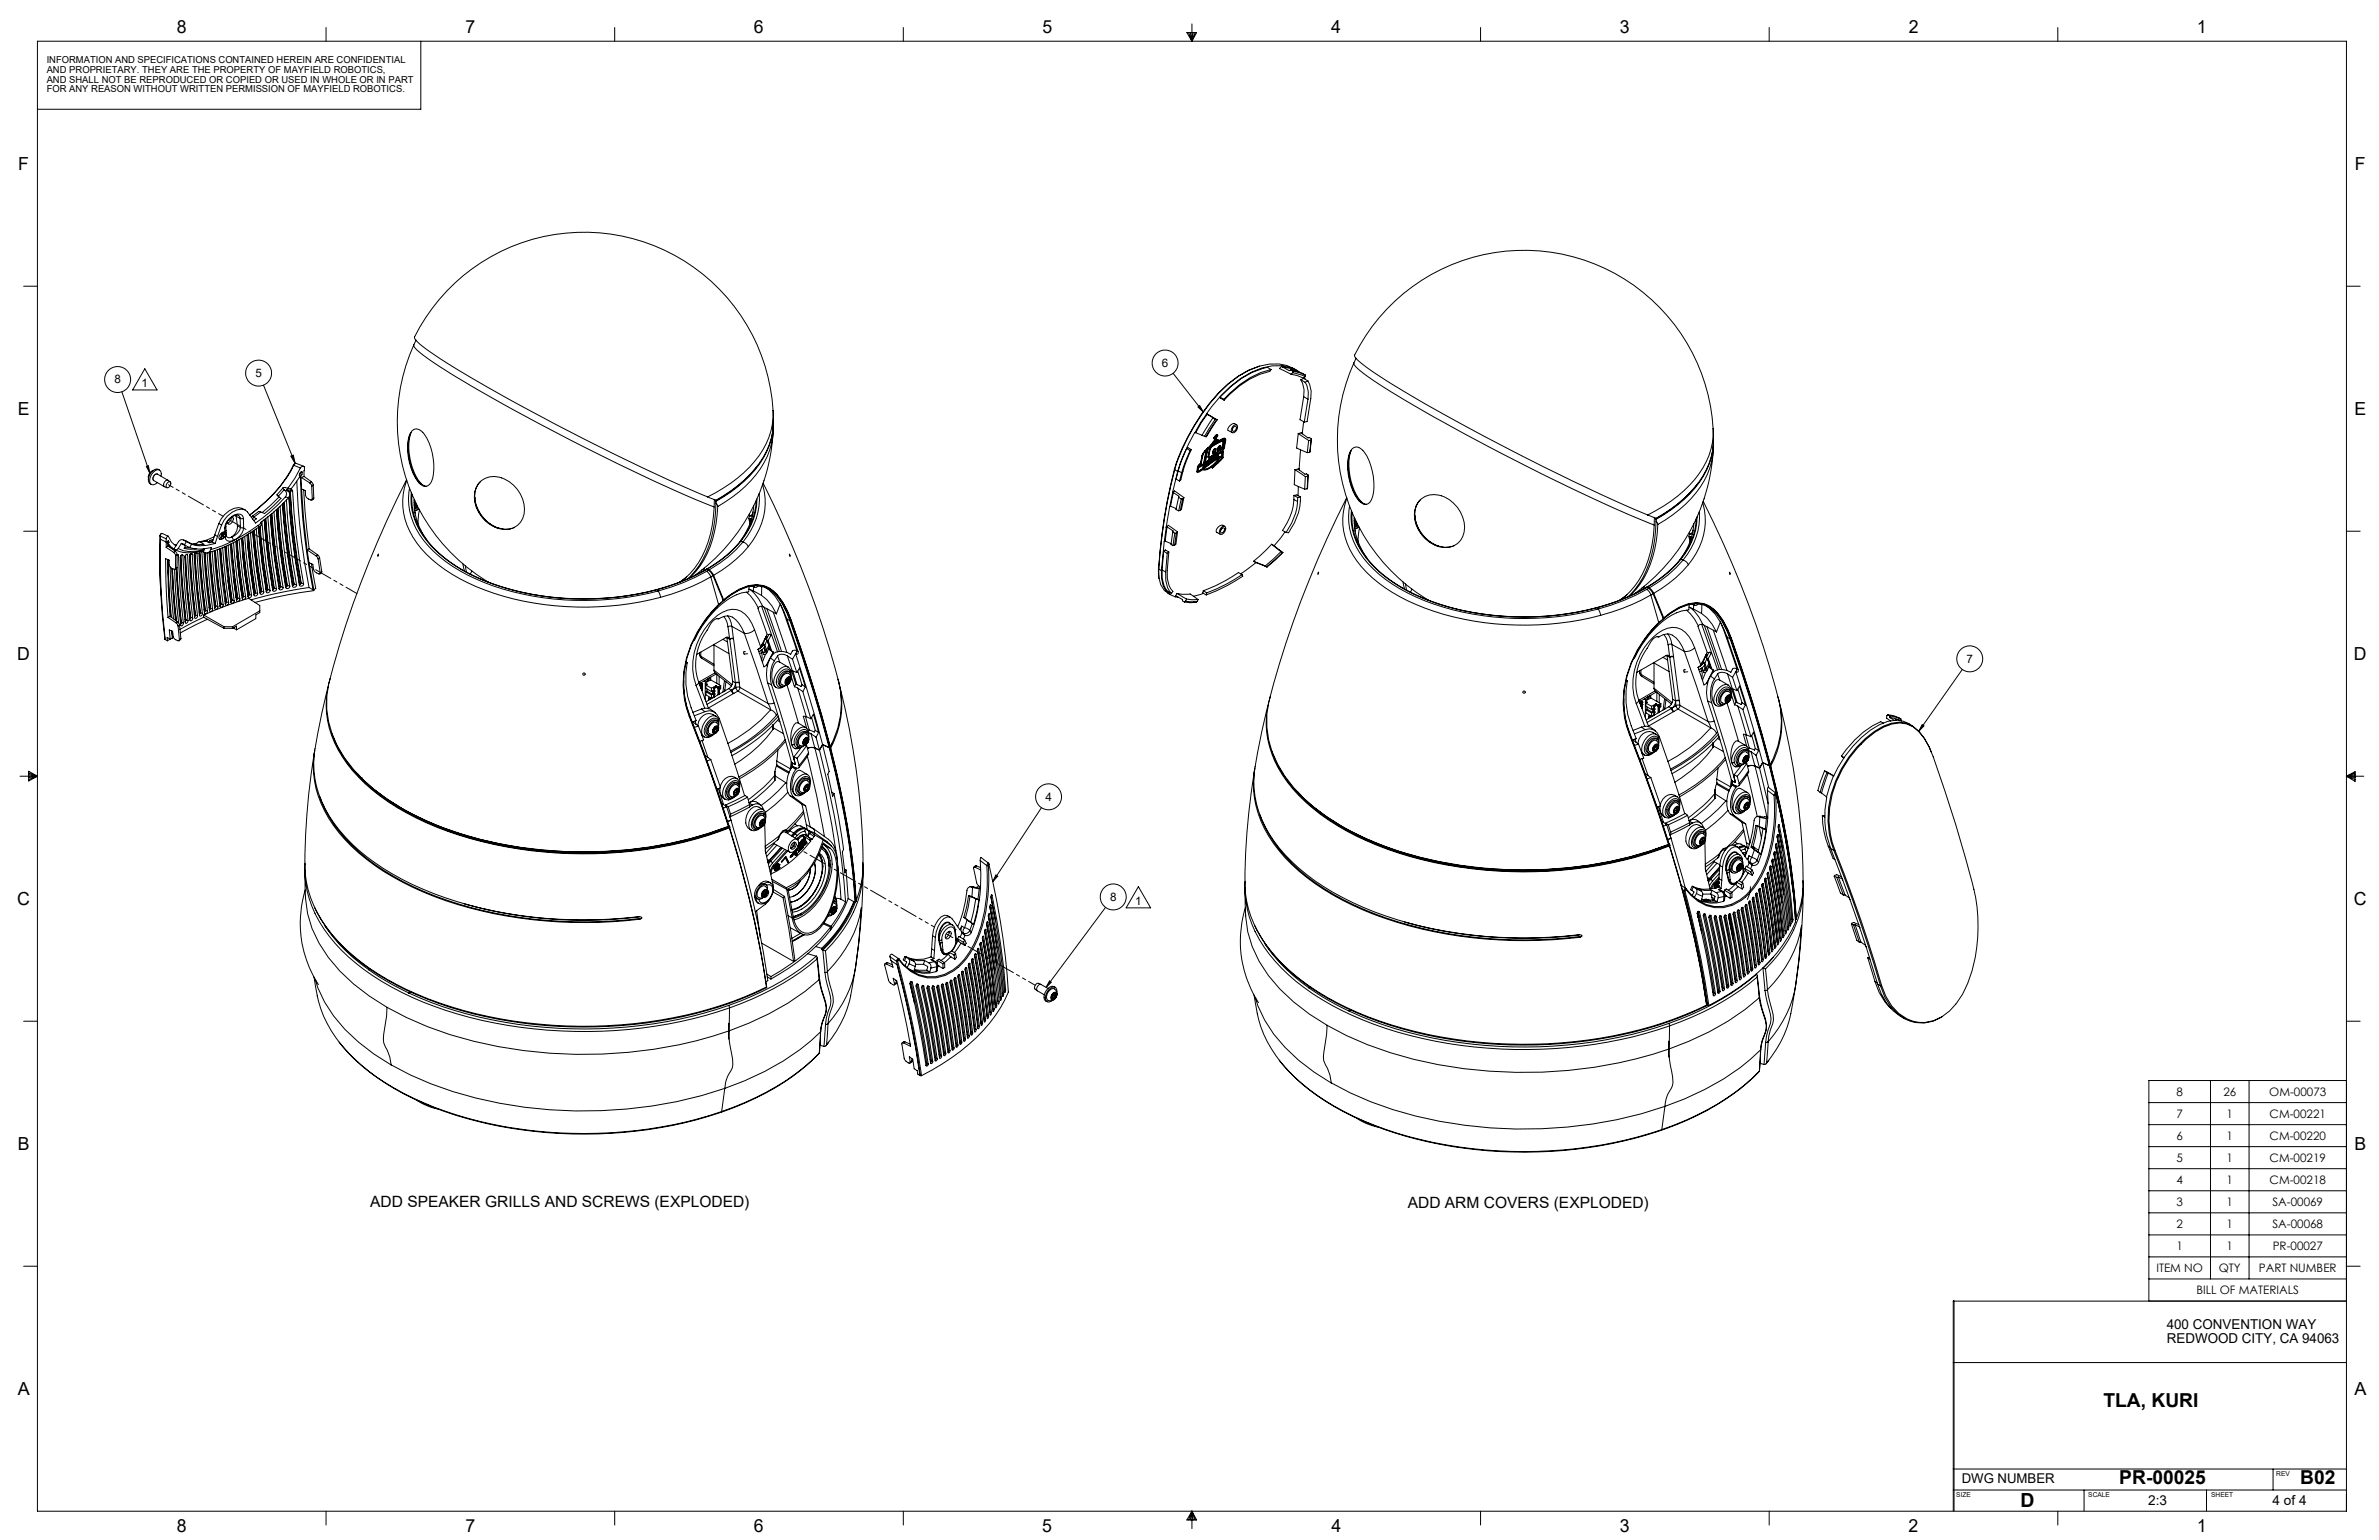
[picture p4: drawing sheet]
<svg xmlns="http://www.w3.org/2000/svg" width="864mm" height="559mm" viewBox="0 0 864 559" stroke-linecap="round" stroke-linejoin="round" font-family="sans-serif">
<defs><g id="words">
<text font-size="7.1" x="733.4" y="546.9">D</text>
<g font-size="7">
<text x="763.6" y="510.5">TLA, KURI</text>
<text x="769.3" y="538.6">PR-00025</text>
<text x="835" y="538.6">B02</text>
</g>
<g font-size="6.5">
<text x="64.2" y="11.9">8</text>
<text x="169" y="12">7</text>
<text x="273.6" y="11.9">6</text>
<text x="378.5" y="11.9">5</text>
<text x="483.3" y="12">4</text>
<text x="588.1" y="11.9">3</text>
<text x="692.9" y="12">2</text>
<text x="797.6" y="12">1</text>
<text x="6.7" y="61.8">F</text>
<text x="854.8" y="61.8">F</text>
<text x="6.5" y="150.7">E</text>
<text x="854.6" y="150.7">E</text>
<text x="6.3" y="239.5">D</text>
<text x="854.5" y="239.5">D</text>
<text x="6.3" y="328.3">C</text>
<text x="854.5" y="328.3">C</text>
<text x="6.4" y="417.3">B</text>
<text x="854.7" y="417.2">B</text>
<text x="6.5" y="506.1">A</text>
<text x="854.7" y="506">A</text>
<text x="64.1" y="555.9">8</text>
<text x="169" y="555.8">7</text>
<text x="273.6" y="555.8">6</text>
<text x="378.4" y="555.8">5</text>
<text x="483.3" y="555.9">4</text>
<text x="588" y="555.9">3</text>
<text x="692.8" y="555.9">2</text>
<text x="797.6" y="555.9">1</text>
</g>
<g font-size="5.6">
<text x="134.4" y="437.8">ADD SPEAKER GRILLS AND SCREWS (EXPLODED)</text>
<text x="511" y="438.5">ADD ARM COVERS (EXPLODED)</text>
</g>
<g font-size="4.9">
<text x="786.5" y="482.1">400 CONVENTION WAY</text>
<text x="786.6" y="487.4">REDWOOD CITY, CA 94063</text>
<text x="712.1" y="538.2">DWG NUMBER</text>
<text x="779.8" y="546.3">2:3</text>
<text x="825" y="546.3">4 of 4</text>
</g>
<g font-size="4.2">
<text x="92.7" y="136.8">5</text>
<text x="421.8" y="133.1">6</text>
<text x="41.5" y="139.1">8</text>
<text x="51.4" y="140.5">1</text>
<text x="713.9" y="240.4">7</text>
<text x="379.5" y="290.5">4</text>
<text x="403" y="326.8">8</text>
<text x="412.1" y="328.5">1</text>
<text x="790.1" y="397.7">8</text>
<text x="807.1" y="397.7">26</text>
<text x="823.8" y="397.7">OM-00073</text>
<text x="790.1" y="405.7">7</text>
<text x="808.3" y="405.7">1</text>
<text x="823.9" y="405.7">CM-00221</text>
<text x="790.1" y="413.7">6</text>
<text x="808.3" y="413.7">1</text>
<text x="823.9" y="413.7">CM-00220</text>
<text x="790.1" y="421.7">5</text>
<text x="808.3" y="421.7">1</text>
<text x="823.9" y="421.7">CM-00219</text>
<text x="790.1" y="429.7">4</text>
<text x="808.3" y="429.7">1</text>
<text x="823.9" y="429.7">CM-00218</text>
<text x="790.1" y="437.7">3</text>
<text x="808.3" y="437.7">1</text>
<text x="824.9" y="437.7">SA-00069</text>
<text x="790.1" y="445.7">2</text>
<text x="808.3" y="445.7">1</text>
<text x="824.9" y="445.7">SA-00068</text>
<text x="790.1" y="453.7">1</text>
<text x="808.3" y="453.7">1</text>
<text x="825" y="453.7">PR-00027</text>
<text x="782.8" y="461.7">ITEM NO</text>
<text x="805.5" y="461.7">QTY</text>
<text x="820" y="461.7">PART NUMBER</text>
<text x="797.3" y="469.7">BILL OF MATERIALS</text>
</g>
<g font-size="3.5">
<text x="16.9" y="22.9">INFORMATION AND SPECIFICATIONS CONTAINED HEREIN ARE CONFIDENTIAL</text>
<text x="16.9" y="26.4">AND PROPRIETARY. THEY ARE THE PROPERTY OF MAYFIELD ROBOTICS,</text>
<text x="16.9" y="30">AND SHALL NOT BE REPRODUCED OR COPIED OR USED IN WHOLE OR IN PART</text>
<text x="16.9" y="33.5">FOR ANY REASON WITHOUT WRITTEN PERMISSION OF MAYFIELD ROBOTICS.</text>
</g>
<g font-size="2.4">
<text x="826.3" y="535.7">REV</text>
<text x="710.2" y="543.3">SIZE</text>
<text x="758.1" y="543.3">SCALE</text>
<text x="802.7" y="543.4">SHEET</text>
</g>
</g></defs>
<g fill="none" stroke="#000" stroke-width=".36">
<path d="M13.6 15h838.2v533.4h-838.2zM118.4 10v5M152.8 15v24.7h-139.2M223.1 10v5M327.9 10v5M430.8 11.8h3.6l-1.7 3.2zM431.5 11.8l1.2 3.2M432.1 11.8l.6 3.2M432.7 8.7v6.3M433.1 11.8l-.4 3.2M433.8 11.8l-1.1 3.2M537.5 10v5"/>
<path d="M642.2 10v5M747 10v5M8.6 103.9h5M851.8 103.9h5M52.6 133.8l4.4 7.7h-8.8zM95.6 139.7l11.6 28.5M150.2 125.2a67.7 67.7 0 0 0 27.1 86M150.2 125.2v.2a23.3 23.3 0 0 0 7.4 6.3 728.2 728.2 0 0 0 83.9 44.7l17.8 7.6M151 123.4l-.8 1.8M425.8 135.4l11 14.1M457.3 132.9a36.2 36.2 0 0 0-18.3 13.5 69 69 0 0 0-12.7 23.9l.1 .1M461.4 134.1l-1.3-.8a32.9 32.9 0 0 0-17.2 10.8"/>
<path d="M461.4 134.1a32.5 32.5 0 0 0-17.1 10.8M461.4 134.1l-.5 .7a31.2 31.2 0 0 0-16.5 10.4M465.5 132.7a23.3 23.3 0 0 0-15.2 4.7 50.5 50.5 0 0 0-12.4 12.8M465.5 132.7l-1.1 1 4.3 2.1M465.5 133.1l2.5 1.4 .5-.3M465.5 133.1l2.6 .5 2.6 1.2 .2-.4M465.5 132.7l.2 .1M465.7 132.8l2.9 .6 2.3 1M465.7 132.8l-.2 .3M468.5 134.2l.8 .5M468.5 134.2a12 12 0 0 1 4.8 1.6l.6 .3M468.7 135.8l2.3 .5 2.1 .9 .7-.5"/>
<path d="M469 133.5a15.2 15.2 0 0 0-11.7-.7 36.7 36.7 0 0 0-18.2 13.7 73.3 73.3 0 0 0-12.7 23.9M469.1 133.4l1.4 .8M469.3 134.7v.5M469.3 134.7l2.4 .5 2.2 .9M469.3 135.2l4.5 1.5M469.3 135.2l-.6 .6M470.9 134.4l.8 .7M472.2 137.8l.6 1.2 .6 2.4-.1 2.6M472.2 137.8l1.1-.5 1.5 .9M472.2 137.8l1.6 .9M473.5 136.9l.4 .8M473.8 138.7l.6 1.2 .5 2.4-.1 2.6"/>
<path d="M473.9 136.1l-.1 .6M474.8 138.2l.6 1.3 .6 2.4-.2 2.7-1.3 8.4-1 .1M474.8 138.2l-1 .5M491.5 131.7a67.8 67.8 0 0 0 27.1 86.1M491.5 131.7v.3a22.3 22.3 0 0 0 7.3 6.2 733.3 733.3 0 0 0 84 44.8l17.7 7.5M492.3 130l-.8 1.7M44.2 142.2l10.2 29.4M149.1 157.2a17.8 17.8 0 0 0 .4 13.1l1.3 2.7 1.5 2.2M149.2 157a21.5 21.5 0 0 0 3.3 18l1.5 1.4M149.5 156.4a2.92 2.92 0 0 1 4.5 1.2 21 21 0 0 1 2.6 17.2 2.47 2.47 0 0 1-2.1 1.7 2.47 2.47 0 0 1-2.4-1.3 21 21 0 0 1-3.7-16.7zM280.6 157.1a68.8 68.8 0 0 1-28.5 51.8M280.6 148.9a68.7 68.7 0 0 0-54.9-63.3 68.7 68.7 0 0 0-75.2 37 22.5 22.5 0 0 0 7.5 6.3 722 722 0 0 0 78.4 42.3l20.5 9.1"/>
<path d="M280.6 148.9a27.4 27.4 0 0 1-8.5 23.4 51.8 51.8 0 0 1-12.2 9.2l-3-1.2M280.6 157.1a30.8 30.8 0 0 1-12.2 21.3l-7.8 5.4M280.6 148.9a27.3 27.3 0 0 1-8.5 20.6 54.3 54.3 0 0 1-15.2 10.8M280.7 151.9a27.1 27.1 0 0 1-8.6 20.8 51.8 51.8 0 0 1-12.2 9.2M280.7 154.2l-.1 2.9M433.8 157l-2.1 3.7a57 57 0 0 0-4.2 10.4M433.8 157h.3M434.1 157l2.3 .9M434.9 147.7l.6-.5 1.3 2.3zM437.3 158.3l.5 .2M437.9 150.2l4 2.1M437.9 150.2l.1 .1"/>
<path d="M438 150.3l-2.1 3-2.1 3.7M438 150.3l.2 .1M438.2 150.4l-2.1 3-2 3.6M438.2 150.4l2.1 1.2M440.3 151.6l-3.9 6.4 .9 .3M440.3 151.6l.8 .5M440.7 158.9v.2M440.7 158.9l.1 .1M440.7 159.1v1M440.8 159l.2 .2-.2 .9M440.9 158.9l.3 .1M441.1 152.1l-3.8 6.2"/>
<path d="M441.1 152.1l.5 .2M441.2 159l-.2 1.1-.7 .8 1.8-1M441.3 158.8l-.2 1.2M441.3 158.8h.1M441.4 157.9l-.7 1M441.4 159.6h.8M441.4 157.9l.1 .1M441.4 158.8l-.3 1.2M441.5 158l.5-.2 .1 .2-.7 1.7 .5-.1 .4 .3-2.4 1.4M441.5 158l-.7 1M441.6 152.3l-3.8 6.2M441.6 152.3h.3"/>
<path d="M441.7 158l.1 .1M441.8 158.1l-.5 .7M441.8 158.1l.1 .1M441.9 152.3l-4.1 6.2M441.9 158.2l-.5 .6M441.9 158.2l-.2-.2-.5 .4-.2 .5 .2 .1M441.9 159.8h.1M442 157.8l-.6 .1M442 159.8l-1.6 .9M442 159.8l.1 .1M442.1 159.9l-1 .1M442.9 144.1l.1 .3 1.4 .8"/>
<path d="M442.9 144.1l1.4 .8M443.4 159.9h.8M443.4 159.9l-3.1 1.6M443.4 159.9h.1M443.5 159.9l.6-.1a3.7 3.7 0 0 1-2.1 4.3l-2.7 2-.6 .1-.1-.4M443.5 159.9l-3.1 1.7M443.9 159.1l-3.2 1.7M443.9 159.1l.1 .1M444 159.2l-4 2.1M444 159.2l.7-.1a2.17 2.17 0 0 1-.1 2.3 3.6 3.6 0 0 1-1.1 2.6h.6l-.1 2.1-3.9 3.7M444.3 144.9l.1 .3M444.5 159.3l.1 .4"/>
<path d="M444.6 159.7l-.4 2.8M444.6 159.7l.1 .1M444.7 159.8l-.4 2.7M444.7 159.8v-.3l-.4-.2-2.3 1.1a5.5 5.5 0 0 0-4.1 5.8l-.2 1.6 1.4-1.1M444.8 159.1h-.9M445.8 156.2l1.5 .8M447.7 154.5a.9 .9 0 0 1 1.4-.2 1.97 1.97 0 0 1-1.8 2.7 1.76 1.76 0 0 1 .4-2.5zM447.9 154.9l.4-.2a1.01 1.01 0 0 1 .4 1.2 1.01 1.01 0 0 1-1.1 .6l-.2-.7zM448.1 153.7a2.58 2.58 0 0 0-2.4 2.3l.1 .2M448.2 153.7l.7 .5M471.3 157.3l-.6 5.3 3.9 1.7M471.3 157.3l3.8 2.5"/>
<path d="M472.3 157.1l-1 .2M472.3 157.1l.3 .2M472.6 157.3l2.2 1.6 .6-.1 .7 .5M472.8 157l-.5 .1M472.8 157l.1 .1M472.9 157.1l-.3 .2M472.9 157.1l-.1 .3M473.3 144l-1.4 8.3 1.6 .8M473.3 144l1.5 .9M473.3 153l-.5 4M474.8 144.9l-1.3 8.2M475.1 159.8l-.5 4.5"/>
<path d="M475.9 159.7l-.8 .1M475.9 159.7l-.5 4.4M476.1 159.3l-.2 .4M476.1 159.3l-.7 4.8M621.9 155.5a68.7 68.7 0 0 0-55-63.3 68.7 68.7 0 0 0-75.2 37 24.8 24.8 0 0 0 7.6 6.3 746.1 746.1 0 0 0 84.8 45.2l14 6.2M621.9 155.5a27.1 27.1 0 0 1-8.5 23.4 48.7 48.7 0 0 1-12.3 9.2l-3-1.2M621.9 155.5a26.8 26.8 0 0 1-8.6 20.6 54 54 0 0 1-15.2 10.8M622 158.4a27.3 27.3 0 0 1-8.6 20.8 51.8 51.8 0 0 1-12.2 9.3M53.1 169.2l.8-.2 .5 2.6zM55.6 170.7a2.62 2.62 0 0 0-1.7 3M57.9 170.6l-.4-.3a3.2 3.2 0 0 0-3.6 3.1 1.87 1.87 0 0 0 1 2.4M58.5 172.8a1.5 1.5 0 0 0-.3-2 1.5 1.5 0 0 0-2.1 .1 4 4 0 0 0-1.5 4.6 1.62 1.62 0 0 0 2.5-.4"/>
<path d="M60.8 175.2l.7-.4a1.24 1.24 0 0 1 .3 1.4 1.24 1.24 0 0 1-1.3 .8l-.2-.6zM61 174.3l-3.9-2.3a1.55 1.55 0 0 0-1.3 2.3l3.8 2.3M61 174.3a1.48 1.48 0 0 0-1.4 .7 1.48 1.48 0 0 0 .1 1.6l.9 .4M61 174.3l.8 .6M102.7 177l-2.2 2.6 .5 .5M103.2 177.7l-2.2 2.4M103.2 177.7l.2 .2M103.4 177.9a1.71 1.71 0 0 1 .2 2.4M103.4 177.9l1.2 .3M104.5 177.2l-1.8-.2 .5 .7M104.5 177.2l1.2 .2M104.6 178.2l.6 1-.4 1.4"/>
<path d="M105.3 178.8a237.9 237.9 0 0 0 3.9 32.7M105.4 178.6a244.6 244.6 0 0 0 3.9 32.9M105.6 177.9l-1.6-.2 .6 .5M105.6 177.9l-.6 .7M105.6 165.5l.9-.3 .7 3zM105.7 177.4l.3 .5h-.4M105.9 178l.3 .2M106 177.9l-.9 1.1M106 177.9l.2 .3M106.2 178.2a255.5 255.5 0 0 0 4 33.7M106.5 168.6l-1.4 2.9-2.4 3.5M106.5 168.7l.1 .1"/>
<path d="M106.6 168.6l-.1 .1M106.6 168.8a50.9 50.9 0 0 1-16 18.1l.2-.1a59.5 59.5 0 0 0 12-11.9M106.6 168.8l2.4 1M107.6 168.2l2.7 1M107.6 168.2h-.5l-.5 .4M107.6 168.2l-.6 .1-.4 .5M107.7 174.6a237.7 237.7 0 0 0 4.5 38.6M108.8 171.8l.8 .4M108.9 173l.1 .1M109 169.8l-2 3.8-2.5 3.6M109 173.1h-.3l-3 4.3M109 169.8a.84 .84 0 0 1 1.5-.3l-.1 3.4"/>
<path d="M109 173.1a244.7 244.7 0 0 0 4.6 40.9M109.3 173.2l.2 4.2M109.3 173.2l3.1 2M109.4 171.2l.3 .2M109.5 177.4l.7 10.9 1.3 11.2M109.5 177.4l1.3 .6 .1 1.1a2.09 2.09 0 0 0 2.4 2.2v-.2M109.7 171.4l-.1 .8M109.7 171.4l-.1-.2a1.05 1.05 0 0 0-.9 1.4h.5l.4-.4M110.2 177.8l.5 7.4 1.5 13.9M110.4 172.9l-1.1 .3M110.4 172.9l2.6 1.9M112.4 175.2l.8 1.2"/>
<path d="M113 174.8l-.6 .4M113 174.8l.7 1.2M113.2 176.4l.1 4.7M113.7 176l-.5 .4M113.7 176l.2 4.8M147.6 174a364 364 0 0 0-28 73.3M147.6 174.3a24.1 24.1 0 0 0 5.3 24.8 59.2 59.2 0 0 0 26.6 16.2 109.5 109.5 0 0 0 60.3 1.4M148.7 177.1a24.2 24.2 0 0 0 6.8 21 61 61 0 0 0 30.6 16.6 107.5 107.5 0 0 0 52.8-.2M149.3 178.8a25.4 25.4 0 0 0 8.9 21 69.2 69.2 0 0 0 35.4 16 105.3 105.3 0 0 0 44.9-1.8M149.5 179.4a25.6 25.6 0 0 0 9.7 21.2 68.3 68.3 0 0 0 33.4 14.9 105.9 105.9 0 0 0 45.8-1.6M152.3 175.2h-.2M152.3 175.2h.1"/>
<path d="M152.3 175.2l1.3 .9 1.1 .4M172.3 179.5v.1M174.5 174.7a9.2 9.2 0 0 0-.1 12 12.5 12.5 0 0 0 5.9 4.7l.5 .2M174.7 174.4a9.1 9.1 0 0 1 11.7 1.6 10.7 10.7 0 0 1 2.5 13.5 8.1 8.1 0 0 1-11.1 .8 11.5 11.5 0 0 1-5-13.3l.8-1.4zM274.8 169.2a46.2 46.2 0 0 1-15.1 12.6M275.6 179.1a23.8 23.8 0 0 1-5.9 17.5M276.9 175.9a23.8 23.8 0 0 1-5.3 22.5M277 175.3a351.7 351.7 0 0 1 28.1 75.2 32.8 32.8 0 0 1-3.2 19.3M425.6 178.8l.7-.7 3.5 2.5M425.6 178.8l.1 .1M425.7 178.9l-1.1 4.9M425.9 178.7l2.1 1.4-.2 .3"/>
<path d="M425.9 178.7l-1 5M425.9 178.7l-.2 .2M426.3 170.3a209.2 209.2 0 0 0-5.8 36l.1 .1M426.4 170.4a192.5 192.5 0 0 0-5.8 36M426.4 170.4l1.1 .7M427.5 171.1l-1.9 7.7M427.7 170.9l-.8 2.9 1.3 .8M427.7 170.9l1.2 .7M428.9 171.6l-.7 3M430.8 162.8l-1.7 3.8-1.4 4.3M430.8 162.8l.4-.4 1.2 .8M430.8 162.8l1.2 .7"/>
<path d="M432 163.5l-3.1 8.1M432.4 163.2l-2.4 6-1.3 4.9-.5 .5M432.4 163.2l-.4 .3M434.5 171l.2 .4M434.5 171l.1 .1M434.7 169.5l-.2 1.5M434.7 169.5h.1M434.8 169.5l-.2 1.6M435.8 169l-.6 .2M435.8 169l.1 .1M435.8 168l-1.1 1.5M435.8 168.6l.1-.2-.7 .8 .7-.1"/>
<path d="M435.8 168.6l.1 .5M435.8 168.6v.4M435.8 168l.1 .1M435.9 168.1l-1.1 1.4M436.4 165.3h.1M436.4 165.3l-.6 2.7M436.5 165.3l-.6 2.8M436.7 170.4v.1M436.8 170.5l-1.9 .9-.3-.3M436.8 168.8v.8M436.8 168.8l.1 .1M436.8 170.2l5.8-4-.1 .2a7.2 7.2 0 0 1-5.3 3.9"/>
<path d="M436.8 170.2l.1 .1M436.9 168.9l-.1 .7M437 167.7v.4M437 168.1l-1 .7M437 167.7l.1 .1M437 168.1l.1 .1M437.1 167.8v.4M437.3 163.7l-.9 1.6M437.3 168.9h-.3M437.3 168.9l-.3 .2M437.3 168.9h.1M437.3 168.9l-.3 .3"/>
<path d="M437.3 163.7l.1 .1M437.3 169.2l-.3 .1M437.3 169.2l-.4 .2 .1-.2M437.3 169.2l-.5 .4M437.3 169l.1 .1M437.4 167.9l-.1 .1M437.4 168.9h.1M437.4 168.9l-.1 .1M437.4 167.9v.1M437.4 168.9l.1 .1M437.4 163.8l-.9 1.5M437.4 168.6l-.4 .5"/>
<path d="M437.4 167.6v.3M437.4 167.6v.4M437.4 168.5v.1M437.4 168.6h.1M437.4 168.5l-.6 .3M437.4 168.5l-.5 .4M437.4 168.9h.2M437.4 168.6l.2 .1M437.4 168.5l.2 .1M437.5 168.4l-.1 .1M437.5 168.9h.1M437.5 169l-.1 .1"/>
<path d="M437.5 169h.1M437.5 168.4l.1 .1M437.5 168.3v.1M437.5 168.9v.1M437.5 168.3l.3 .2M437.6 168.8l-.1 .1M437.6 168.9h.1M437.6 168.6l.1 .1M437.6 168.6h.1M437.6 168.8v.1M437.6 168.8h.1M437.6 168.5v.1"/>
<path d="M437.6 168.8l.1 .1M437.6 168.2l-.1 .1M437.6 168.2l.1 .1M437.7 168.8h-.1M437.7 168.5h.1M437.7 168.6h.1M437.7 168.8h.1M437.7 168.9h-.1M437.7 168.1l-.1 .1M437.7 168.7v.1M437.7 168.3l-.1 .2M437.7 168.4l.1 .1"/>
<path d="M437.7 168.7h.1M437.7 168.1l.1 .1M437.8 163.8l-.8 3.9M437.8 168.6l-.1 .1M437.8 168.3l-.1 .2M437.8 168.5h.1M437.8 168.8l-.1 .1M437.8 168.6h-.1M437.8 168.6l.1 .1M437.8 163.8l.1 .1M437.8 168.6h.1M437.8 168.4h.1"/>
<path d="M437.8 168.4h-.1M437.8 168.8l-.4 .3M437.8 168.4l.1 .1M437.8 168.7v.1M437.8 168.2l-.1 .1M437.9 163.9l-.8 3.9M437.9 163.9l.3-.9a6 6 0 0 0-2 4.5l-.1 1.4 1-.7M437.9 168.4h.1M437.9 168.1h.1M437.9 168.1h-.2M437.9 168.7h-.1M437.9 168.7h.1"/>
<path d="M437.9 168.4l.1 .1M437.9 168.5h-.1M437.9 168.5h.1M437.9 163.3l-.1 .5M437.9 168.2l-.1 .1M437.9 168.1l-.1 .1M438 168.5l-.2 .3M438 168.2h.1M438 163.7l-.6 4.3M438 168.1v.1M438 163.7l-.1 1M438.1 167.9l.1 .1"/>
<path d="M438.1 163.6l.1 .1M438.2 168l.2-.2-.1 .7M438.2 168h.1M438.2 163.7l-.8 3.9M438.3 167.9v.6M438.4 162.5l-1.1 1.2M438.4 162.5h.2M438.4 162.5h.1M438.5 165.7l.2 .5M438.5 162.5l-1.1 1.3M438.5 162.5h.1M438.5 165.7l.1 .1"/>
<path d="M438.6 168.5l-3.6 2.4M438.6 168.5h.1M438.6 162.5l-.6 1.2M438.6 168.1h.1M438.6 168.1l.1 .1M438.7 168l-.1 .1M438.7 168l.1 .1M438.7 168v.1M438.7 168h.1M438.7 168.1h.1M438.7 168.2h.1M438.7 168.1v.1"/>
<path d="M438.7 168h.2M438.8 168h.1M438.8 167.5l-.7 .4M438.8 167.5l-.6 .5M438.8 167.5l-.5 1M438.8 168v.1M438.9 168h-.1M438.9 168h.1M438.9 168.1h.1M438.9 168.1h-.1M438.9 168v.1M439 166.7l-1.4 1"/>
<path d="M439 163.2l-.5 2.5M439 163.2h.1M439 166.7h.1M439.1 163.2l-.5 2.6M439.2 167.6h.1M439.2 167.6v.1M439.2 167.7h.1M439.2 167.6l.1 .1M439.2 167.7l.1 .1M439.3 167.6l.1 .1M439.3 167.7h.1M439.3 167.7v.1"/>
<path d="M439.4 167l.1 .2M439.4 167.7h-.1M439.4 167l.1 .1M439.5 166.9l-.1 .1M439.5 166.9l.1 .1M439.5 165.7l-.7 .2M439.5 167.2h.1M439.5 167.1v.1M439.5 165.7h.1M439.5 161.5l-.9 1M439.5 161.5l.1 .1M439.6 166.8l-.1 .1"/>
<path d="M439.6 167.1h.1M439.6 167.1h-.1M439.6 167l-.1 .1M439.6 166.8v.1M439.6 167.2l-.3 .4M439.6 167.5h.1M439.6 167.2l.1 .1M439.6 167.5h-.1M439.6 161.6l-1.1 1.3-.3 .8M439.6 167v.1M439.6 166.9v.1M439.7 166.8h-.1"/>
<path d="M439.7 167.1l-.1 .1M439.7 167.3l-.3 .4M439.7 166.9l-.1 .1M439.7 166.8h.1M439.7 167.1h.1M439.7 167v.1M439.7 166.9h.1M439.7 167l.1 .1M439.7 166.7h.1M439.7 166.7v.1M439.7 166.9v.1M439.7 167.1v.2"/>
<path d="M439.7 166.8l-.1 .1M439.7 166.9l.1 .1M439.7 166.7l.2 .1M439.8 166.9h-.1M439.8 167.2l-.2 .3M439.8 166.9h.1M439.8 167.3h.1M439.8 167.1h-.1M439.8 167.3h-.1M439.8 166.7h.1M439.8 167v.1M439.8 166.8h-.1"/>
<path d="M439.8 166.8h.1M439.8 166.7l.1 .1M439.9 161.3l-.4 .2M439.9 167.3l-.3 .2M439.9 166.9l-.1 .1M439.9 166.9h.1M439.9 167.3h.1M439.9 167.4l-.6 .4M439.9 166.8h.1M439.9 167l-.1 .2M439.9 167.3v.1M439.9 166.9v.1"/>
<path d="M440 161.3l-.4 .3M440 166.9l.1 .2M440 166.8h.1M440 166.8l-.1 .1M440 166.9h.1M440.1 166.7l-.1 .2M440.1 169.2v.6M440.1 166.7h.1M440.1 169.8l.1-.7a4.1 4.1 0 0 1-3.2 1.4M440.1 166.5v.2M440.1 166.5l.1 .1M440.2 166.7l-.1 .2"/>
<path d="M440.2 166.4l-.1 .1M440.2 166.6v.1M440.2 166.4h.1M440.3 166.9l-.1 .1M440.3 166.9l.1 .1M440.3 161.5l-.9 .8-.4 .9M440.3 161.5l.1 .1M440.3 166.4l-.1 .2M440.3 166.9h.1M440.4 166.3l-.2 .1M440.4 166.5h.2M440.4 166.5v.5"/>
<path d="M440.4 166.3h.1M440.4 160.3l-.6 .9 .2 .1M440.4 160.3l.1 .1M440.4 161.6l-1.3 1.6M440.4 166.9v.1M440.5 166.2h.1M440.5 166.2l-.1 .1M440.5 166.3l-.2 .1M440.5 166.7l-.2 .2M440.5 166.7h.1M440.5 166.2l.2 .1M440.5 164.4h.1"/>
<path d="M440.5 160.4l-.6 .9M440.5 166.4v.1M440.5 166.5v.2M440.5 166.5h.1M440.6 166.7l-.2 .2M440.6 164.3h-.2M440.6 166.5v.2M440.6 164.3l.1 .1M440.7 166.3h.1M440.7 166.3l-.2 .6-.3 .2-.1-.2M440.7 166.3h-.2M440.7 160.1l-.3 .2"/>
<path d="M440.7 164.4l.1-.1a.71 .71 0 0 0 .5-.6 .71 .71 0 0 0-.3-.7l-.5 .7v.7M440.7 164.4h-.1M440.7 160.1h.1M440.8 166.7h.1M440.8 166.6l.1 .1M440.8 160.1l-.3 .3M440.8 166.2h.1M440.9 162.8a1.4 1.4 0 0 0-.6 1.8M440.9 166.2h.1M440.9 166.7h.1M440.9 162.8l.1 .1M441 166.5l-.2 .1"/>
<path d="M441 166.2h.1M441 166.5h.1M441 162.9l.2-.1a1.28 1.28 0 0 1-.6 1.8h-.1a1.31 1.31 0 0 1 .5-1.7zM441 166.1v.4M441.1 162.9v.8l-.5 .6M441.1 166.5l-.2 .2M441.1 165.8h.2M441.1 165.8l-.3 .4M441.1 165.8h.1M441.1 166v.5M441.1 166h.1M441.1 166l-.1 .2"/>
<path d="M441.2 165.8l-.3 .4M441.3 166.3h-.1M441.3 166.3h.1M441.3 165.8h-.1M441.3 165.8l-.1 .6 .2-.1M441.4 166.3l-.5 .4M441.4 162.8h-.5M441.5 166.1v.1M441.5 166.1l.1 .1M441.5 166.1h.1M441.6 166.2h-.1M441.6 166.1h.1"/>
<path d="M441.6 166.1v.1M441.6 165.4v.5M441.6 165.4l.1 .1M441.7 166l-.1 .1M441.7 166.2h-.1M441.7 166.1h.1M441.7 166l.1 .1M441.7 165.5l-.1 .4M441.8 165.9l-.1 .1M441.8 166.1h-.1M441.8 165.6l.2 .1M441.8 165.9l.1 .1"/>
<path d="M441.8 165.5l-.1 .2 .3-.1M441.9 165.8h.1M441.9 165.8l-.1 .1M441.9 165.8l.1 .1M441.9 165.5l-.1 .1M441.9 166l-.2 .2M441.9 166l-.1 .1M441.9 165.5l.1 .1M441.9 165.7v.1M441.9 165.7l-.3 .2M441.9 167.7l-1.3 1.3M441.9 167.7l.1 .1"/>
<path d="M442 165.9l-.1 .1M442 165.7h.1M442 165.5h.1M442 165.5h-.1M442 165.6h.1M442 165.8v.1M442 165.5l.1 .1M442 165.7v.1M442.1 165.6h.1M442.1 165.7l-.2 .3M442.2 165.2l-.6 .2M442.2 165.3l-.4 .2"/>
<path d="M442.2 165.2l-.5 .3M442.2 165.2h.1M442.2 165.2v.1M442.4 163.1h-.2M442.4 163.1h.1M442.5 162.1l.4-.4a1.02 1.02 0 0 1-.8 1.6zM442.5 166.1l-.1 .2a9.4 9.4 0 0 1-5 4l-.6-.1M442.6 162.1l.3-.1 .1 .2-.7 1zM442.7 161.8a1.18 1.18 0 0 0-.6 1.5M442.7 161.8h.4M442.7 161.8h.1M442.8 163.3l-3.3 2.4"/>
<path d="M442.8 163.3h.1M442.9 163.3l-3.3 2.4M442.9 162l-.5 1.1M443.1 164l-4.1 2.7M443.1 164l.1 .1M443.2 164.1l-4.1 2.6M443.5 166.1l-1.6 1.6M443.5 165.9v.2M443.5 166.1l.1 .1M443.5 165.5l-1.6 .7-3.3 2.3M443.5 165.5h.1M443.5 165.9l.1 .1"/>
<path d="M443.6 166l-.8 .1-2.2 2.7-.1 .4 1.5-1.4M443.6 166.2l-1.6 1.6M443.6 166v.2M443.6 165.5a13.2 13.2 0 0 0-4.9 3M443.6 165.5l.1-1.2-2.8 1.4-5.8 4-.1 1.2 1.7-.8 2-1.6M443.6 164.3l-.1 1.2M443.7 162l-.9 1.3M443.7 162l.1 .1M443.8 162.1l-.9 1.2M443.9 160.1l.1 .3M444 163.9h.1M444 160.4l-.3 1.6"/>
<path d="M444 160.4h.1M444.1 160.4l-.1-.3h-.5l-2.2 1.2a3.4 3.4 0 0 0-2.3 3.6l-.2 .9 .8-.1M444.1 160.4l-.3 1.7M444.2 162.5l-1.1 1.5M444.2 162.5h.1M444.3 162.5l-1.1 1.6M469.7 179.8l1.1-.2 1.3 .7M469.7 179.8v1.5M469.7 179.8l1.4 .7M470.1 170.4l-.3 5.5 3.8 1.6M470.1 170.4l3.8 2.5M471.3 176.5l-.1 3.3"/>
<path d="M471.6 170.1l-1.5 .3M471.6 170.1l.1 .1M471.7 170.2l-.2 .2 2.2 1.6 .6-.1 .6 .5M471.7 170.2v.4M472.1 163.2l-.5 6.9M473.9 172.9l-.3 4.6M474.5 177.4l-.9 .1M474.8 172.8l-.9 .1M474.8 172.8l-.3 4.6M474.9 172.4l-.1 .4M474.9 172.4l-.4 5M475.4 164.1l-.8 .2"/>
<path d="M490.4 163.8a19.5 19.5 0 0 0 1.7 15.8l1.4 2.1M490.5 163.5a20.9 20.9 0 0 0 4 18.9l.8 .5M490.8 162.9a2.89 2.89 0 0 1 4.5 1.2 20.6 20.6 0 0 1 2.5 17.3 2.44 2.44 0 0 1-2.1 1.6 2.44 2.44 0 0 1-2.3-1.3 21.1 21.1 0 0 1-3.7-16.6zM616.1 175.8a47.4 47.4 0 0 1-15.1 12.5M621.9 163.7a68.6 68.6 0 0 1-28.5 51.7M621.9 163.6a30.2 30.2 0 0 1-12.3 21.3l-2.4 1.9-5.4 3.5M622 160.7l-.1 3M8.6 192.8h5M58.1 194.5a204 204 0 0 0 .3 21.4M58.2 194.5l-.2 7a218.2 218.2 0 0 0 2 30.6M58.2 194.5l2.1 1M58.9 193.6l2.2 1"/>
<path d="M58.9 193.6a.72 .72 0 0 0-.8 .8l.1 .1M58.9 193.6l-.4 .1-.3 .8M60.3 196.7l-2-1a242.9 242.9 0 0 0 1.7 36.4M60.3 196.7v1.9M60.3 195.5l.1-.2a.63 .63 0 0 1 .7-.7l1.2 2.1 1.5 1.4M60.3 198.6l2.7 1.8M60.3 198.6l.6-.6 2.7 2M60.3 195.5v1.2M60.8 196.5l.5 .2M61.1 196.3h.1M61.1 197.9l1.1 .8M61.1 196.3l.2 .4"/>
<path d="M61.1 196.3l-.4 .3 .2 .8 .4-.7M61.3 197.6l-.2 .6M61.3 197.6h.1M61.3 197.6l1.8 1.6M62.2 198.8l1.5 .8M63.3 197.6l.8 .1M63.7 199.5a13.5 13.5 0 0 0 9.7 .4M63.7 199.5v.1M63.8 198.1l-.7 1.1M64.7 199l-.8 .5-.8-.3M64.7 199a11.9 11.9 0 0 0 9.1 .5M65.8 197.2l1.1 .5"/>
<path d="M65.8 197.2l-1.1 1.8M65.8 197.2l1.4 .6M66.1 197.2l.4 .2M66.9 197.7l1.9 1M67 198.6l2 .2M67.4 197.9l-.5 1.1 2.2 .3 2.2-.1M67.7 196.5l-.8 1.2M67.7 196.5a1.8 1.8 0 0 0-3.1 .3l-.8 1.3M67.7 196.5l1.9 1M67.8 196.4l-.9-.4 1.2 .5a7 7 0 0 0 5.9 1l-1.2-.8M68.8 198.7a17.2 17.2 0 0 0 7.9 0v.1M69.6 197.5l-.8 1.2"/>
<path d="M71.5 197.1l-1.4 .3M72.8 196.7h-.1a1.25 1.25 0 0 0-1.5 .9M73.8 199.5l-.6 .5 .3 .1M73.8 199.5l.2 .1M73.9 199.1l-.1 .4M74 199.6l-.5 .5M74.2 196.2l-2 .4M74.2 196.2l1 .2M74.2 196.2l.6 .1M74.2 199.1l-.2 .5M74.8 196.3l-2 .4M74.8 196.3l1.2 .7 1.1-.4"/>
<path d="M74.8 196.3l.4 .1M75.2 196.4l1 .5M76.2 196.1l-.1 .7M76.2 196.1l.9 .5M76.5 199.4a1.74 1.74 0 0 1-3 .7M76.5 198.7l.2 .1M76.7 198.8l-.2 .6M77.1 196.6l1 .6M77.3 196l-1.1 .1M77.7 194.8l-3.4 1.4M77.8 199.9l1.1 12.6 1 7.6a.67 .67 0 0 0 .8 .1 .67 .67 0 0 0 .3-.7M78 194.1l-.9 2.5"/>
<path d="M78 194.1l1 .6M78.1 197.2a12.7 12.7 0 0 1-8.5 .3M78.1 199.8l1.1 12.1 1 7.2M78.2 199.7l1.1 11.9 1 7.5M78.9 199.5l1.2 12.8 .9 7.2M79 194.7l-.9 2.5M79.4 190l-1.4 4.1M79.4 190l1 .5M79.7 199.2l1.1 12.6 1 7.5a.69 .69 0 0 0 .8 .2 .69 .69 0 0 0 .4-.8M80 199.1l2.1 19.3M80.1 199l2.1 19.3M80.4 193.6l-.1 1.6"/>
<path d="M80.4 193.6l.1 .1M80.4 190.5l-1.4 4.2M80.5 193.7l-.2 1.5M80.6 194.4l.6 .4M80.7 194.4l-.4 .8M80.7 194.4l.5 .4M80.7 193.5l-.3 .1M80.7 193.5l.1 .1M80.8 194.1l-.2 .1M80.8 194.1l.1 .1M80.8 198.7l1.2 12.8 1 7.2M80.8 193.6l-.3 .1"/>
<path d="M81.1 193.4h.3M81.1 193.4l-.4 .1M81.1 193.4h.1M81.2 193.4l-.4 .2M81.2 193.4h.1a.58 .58 0 0 1-.4 .9l.5 .5h-.2M81.2 193.6h.1M81.2 193.6l-.4 .5M81.2 193.6l.1 .1M81.3 193.7l-.4 .5M81.3 193.7l-.7 .1v.5l.3-.1M81.6 191.6v1.3M81.6 198.4l1.2 12.7 1 7.5a.67 .67 0 0 0 .9 .2 .67 .67 0 0 0 .3-.8"/>
<path d="M81.6 192.9a2.14 2.14 0 0 0-1.9 2.7l1.1-.1 .9-.8M81.6 192.9l.2 .1M81.7 194.9l.2 .7a2.17 2.17 0 0 0 2.8 .6M81.7 194.7v.2M81.8 193l.2 .2M82 198.2l1.1 12.3 1 7.2M82 191l-.4 .6M82 193.2v.6M82 193.8a2.15 2.15 0 0 1-2.4 1.7M82 193.8l-.3 .9M82 191v1.5M82 192.5l.1 1.7"/>
<path d="M82 192.5l-.2 .5M82.1 198.2l1.1 11.9 1 7.5M82.1 194.2l-.4 .7M82.1 194.2a1.14 1.14 0 0 0 .8 1 1.14 1.14 0 0 0 1.2-.4M82.8 197.8l.4 5.6 1.8 14.6M83.6 197.5l1.2 12.8 1.1 7.6a.68 .68 0 0 0 .8 .2 .68 .68 0 0 0 .4-.8M83.9 197.3l1.3 12.4 1 7.3M84 187.9l-.3 1-1.1 .9M84.1 197.2l1.1 12.1 1.1 7.6M84.1 194.8l.6 1.4M84.4 187.6a1.75 1.75 0 0 1-1.5 2.6l-.3-1M84.8 196.9l2.3 20.4"/>
<path d="M85.6 196.5l1.2 12.9 1.1 7.8a.69 .69 0 0 0 .9 .2 .69 .69 0 0 0 .4-.7M85.7 186.9v.4M85.7 187.3l1.5 .8M85.7 187.3l.5 3.5M85.9 196.3l1.3 12.5 1.1 7.5M86.1 196.2l1.2 12.2 1.1 7.9M86.2 190.8a4.6 4.6 0 0 1-2.1 4M86.2 190.8l1.1 .6M86.5 187l.4 .3 .3 .8M86.5 187a4.6 4.6 0 0 0-4.5 4M86.8 195.8l1.3 13.3 1.1 7.6M87.2 188.1h1.2"/>
<path d="M87.2 188.1l.1 3.3M87.3 191.4l1.1 .1M87.3 191.4a4.5 4.5 0 0 1-3.2 3.4M87.6 195.4l1.3 13 1.2 8.2a.71 .71 0 0 0 .8 .2 .71 .71 0 0 0 .4-.8M88 195.1l1.3 12.7 1.1 7.9M88.1 195.1l1.3 12.3 1.1 8.2M88.4 188.1v3.4M88.4 188.1l-.4-1a3 3 0 0 0-3.9 .3 5.6 5.6 0 0 0-2.5 4.2M88.4 191.5a5.6 5.6 0 0 1-3.7 4.7M88.8 194.6l1.4 13.7 1.1 7.7M89 185.1l-.5-.3a4.2 4.2 0 0 0-5.3 .5l-1.6 1.4-1.3 1.5-.9 1.8M89.6 194.1l1.4 13.2 1.2 8.6a.73 .73 0 0 0 .9 .3 .73 .73 0 0 0 .4-.8"/>
<path d="M89.9 197.2l2.2 17.6M90.1 193.9l1.3 12.9 1.2 8.3M90.2 193.8l1.3 12.6 1.2 8.6M90.9 193.3l.5 6.4 2.1 15.7M91.8 187.2l-.5 .6M91.8 187.2l.3 .5M92.1 187.7l1 .5-1 .7M92.1 187.7l-.4 .6M92.1 192.5l1.4 13.1 1.3 8.9M92.3 192.4l1.3 12.8 1.3 9.2M93 191.9l.6 6.9 2.1 16M93.7 190.7a51.2 51.2 0 0 1-17.2 8.7"/>
<path d="M93.7 190.7l.3 .5M94 191.2a58.4 58.4 0 0 1-18.6 9.4M94.3 191l1.4 13.4 1.4 9.5M94.4 190.9l1.3 13.1 1.5 9.9M94.7 185.8l-.8-.2-2.1 1.6M94.7 189.9l-1 .8M94.7 185.8l-2.6 1.9M94.7 189.9l.2 .6M94.9 190.6l-.9 .6M95.1 189.3l1.7 16.7 1.2 8.3M96.4 188.2l1.4 14.8 1.6 10.4M96.5 188.1l1.4 14.5 1.7 10.7"/>
<path d="M97.2 187.6l.8 9.4 2.4 16.7M98.6 186.5l1.4 14.9 1.8 11.5M98.7 186.4l1.4 14.6 1.8 11.8M99.4 185.7l.9 10.5 2.5 17.1M100.3 185a226.7 226.7 0 0 0 3.5 28.4 .88 .88 0 0 0 1.4-.6M100.4 184.9l.8 9.4 2.5 17.8M100.8 184.5a248.4 248.4 0 0 0 3.4 27.9M100.9 184.4a252.7 252.7 0 0 0 3.4 27.9M101 180.1l1 .7-2.9 2.9-3 2.6-1.4-.5M101.3 180.3l-6.1 5.6M101.7 183.7a242.4 242.4 0 0 0 3.5 29.1M102.6 182.9a223.8 223.8 0 0 0 3.7 30.1 .89 .89 0 0 0 1.4-.7"/>
<path d="M102.6 182.8a245.4 245.4 0 0 0 3.6 28.8M103 182.4a249.8 249.8 0 0 0 3.6 29.5M103.2 182.2a250.1 250.1 0 0 0 3.6 29.7M103.6 180.3a59.7 59.7 0 0 1-10.8 9.5l-1.7-2.3a4.1 4.1 0 0 0-5.1-2.5 9.5 9.5 0 0 0-5.6 5.5M103.6 180.3l1.2 .3M104 181.4a246.8 246.8 0 0 0 3.7 30.9M104.8 180.6a71.5 71.5 0 0 1-10.3 9.1l.2 .2M104.9 180.4a226.5 226.5 0 0 0 3.9 32.1 .91 .91 0 0 0 1.4-.6M104.9 180.3a242.2 242.2 0 0 0 3.8 30.9M111.5 199.5l.7 4.7M111.5 199.5l3.2 2.2M112.2 199.1l-.7 .4"/>
<path d="M112.2 199.1l3.1 2.2M113.9 180.8l-.7 .6M113.9 180.8l-.6 .3M150.3 182.2l.4 .3a1.7 1.7 0 0 1 .1 2.8h-.3M150.3 183.2l.4 .7-.2 .7M150.3 181.6h.3M150.4 181.2a22.9 22.9 0 0 0 4.7 15M150.4 182.8a1.18 1.18 0 0 1 .1 2M150.5 184.6l-.1 .1M150.7 185.8v.4M152 184.6l-.9 .7M152.3 185l-.6 5"/>
<path d="M172.3 180.3a13.1 13.1 0 0 0 7.2 10.7M172.3 180.4l.1 .5M179.4 191l1.4 .6M180.8 191.6l2.5 .5 2.6-.4M180.8 191.6h.1M180.8 191.6l-.1 .1M186.7 191.3l-.4 .3M259.3 181.2a41.4 41.4 0 0 1-7.1 25l-1.7 1.9-3.4 3M259.7 181.5v.3M259.7 181.8l.2 .1M259.9 182.5l.7 1.3M259.9 182.5a40.3 40.3 0 0 1-7.6 24.7l-2.5 2.8"/>
<path d="M259.9 181.9v.6M260.6 183.8a39.2 39.2 0 0 1-7.9 23.5l-2.4 2.4M268.6 196.5a42.6 42.6 0 0 1-12 9.9M268.9 196.4a44.5 44.5 0 0 1-12 10M268.9 196.4l-.3 .1M268.9 196.4l.8 .2M269.7 196.6a42.7 42.7 0 0 1-12.3 10.2M269.7 196.6l1.2 .7 .7 1.1M271.6 198.4a45.8 45.8 0 0 1-12.6 10.4M272 186.6l.1 .7M272.2 188.9l.3 .6M272.2 188.9l.4 .1"/>
<path d="M272.2 189.7v.3M272.3 188.3h.5M272.3 188.3l-.1 .6M272.3 188.3h.2M272.3 188.3v.2M272.3 188.5l-.1 .4M272.5 188.3l.3 .1M272.6 188.3l-.3 .2M272.7 188.6v.2M272.7 188.5h.1M272.7 188.5l-.4 .3M273.1 187.3l-.7-.1a1.58 1.58 0 0 0-.1 2.3"/>
<path d="M273.2 186.8l-1 .5M273.3 185.8v.4M273.6 183.5a23.3 23.3 0 0 1-4.7 12.7M274.5 181.7a24.5 24.5 0 0 1-5.9 14.8M274.8 181a24 24 0 0 1-5.9 15.4M422.6 196.5l-1 10.5M422.6 196.5h.1M422.9 196.3l2.2 1M422.9 196.3l-.2 .2M423.3 191.3l.8-.7 3.4 2.4M423.3 191.3h.1M423.4 191.3l-.7 5.2"/>
<path d="M423.7 191.2l2.1 1.5-.1 .3M423.7 191.2l-.8 5.1M423.7 191.2l-.3 .1M424.6 183.8l-1.3 7.5M424.6 183.8h.1M424.9 183.7l2.1 .9M424.9 183.7l-.3 .1M425.7 193l.8 .5M425.7 193l-.6 4.6 .7 .3M426.4 197.8l-.6 .1M426.5 193.5l-.7 4.4M427 193.4l-.5 .1"/>
<path d="M427 193.4l-.6 4.4M427.5 193l-.5 .4M427.5 193l-.6 4.4-.5 .4M427.8 180.4l1 .6M427.8 180.4l-.9 4.5 1 .4M428.4 185.2l-.5 .1M428.8 181l-.9 4.3M429.3 181h-.5M429.3 181l-.9 4.2M429.8 180.6l-.9 4.2-.5 .4M429.8 180.6l-.5 .4M441.7 193.2l1.3 .7"/>
<path d="M443.4 191.4a.87 .87 0 0 1 1.4-.2 2.01 2.01 0 0 1-1.9 2.7l-.2-1.1zM443.5 191.8l.5-.3a.86 .86 0 0 1 .6 .9 .86 .86 0 0 1-.7 .7l-.2 .2a.79 .79 0 0 1-.8-.7 .79 .79 0 0 1 .6-.8zM443.7 191.6l-.5 .7M444 190.6l.6 .4M444 190.6a2.16 2.16 0 0 0-2.5 2.4l.2 .2M461.6 197.5l.9 .5M461.6 197.5l-6.5 6.2M461.6 197.5l3.4 2.7M462.5 198h.1M462.6 198l-.2-.1 3.3 2.6M466.5 193l-4 5M469.7 181.3a21.8 21.8 0 0 1-4.1 11.2l1.3 .7"/>
<path d="M469.7 181.3l1.3 .7M471 182a20.6 20.6 0 0 1-4.1 11.2M471.1 180.5l-.1 1.5M472.1 180.3l-1 .2M472.1 180.3a20.5 20.5 0 0 1-4.4 13l-.8-.1M488.9 180.6a359.2 359.2 0 0 0-28.1 73.2M488.9 180.9a23.8 23.8 0 0 0 5.3 24.7 58.5 58.5 0 0 0 26.5 16.3 109.6 109.6 0 0 0 60.4 1.4M489.9 183.7a24.1 24.1 0 0 0 6.8 20.9 61 61 0 0 0 30.6 16.7 106.9 106.9 0 0 0 52.9-.3M490.6 185.3a25.1 25.1 0 0 0 8.8 21 68.8 68.8 0 0 0 35.5 16 106 106 0 0 0 44.9-1.8M490.8 185.9a25.7 25.7 0 0 0 9.7 21.3 71.6 71.6 0 0 0 37.1 15.5 105.1 105.1 0 0 0 42-2.2M491.6 188.8l.3 .3a1.68 1.68 0 0 1 .2 2.8h-.3M491.6 187.7a23.2 23.2 0 0 0 4.8 15.1"/>
<path d="M491.6 189.8l.3 .7-.2 .7M491.6 188.1l.2 .1M491.7 189.3a1.16 1.16 0 0 1 .1 2M491.7 191.2h.1M491.9 192.4v.4M493.3 191.1l-.9 .7M493.5 191.6l-.5 5M493.5 181.7l1.3 1 1.1 .3M493.5 181.7h-.1M493.5 181.7h.1M513.6 186.9a13.1 13.1 0 0 0 7.2 10.7M513.6 187v.5"/>
<path d="M513.6 186.1h.1M515.7 181.2a8.8 8.8 0 0 0-.5 11.3 12.9 12.9 0 0 0 6.8 5.6M516 181a9.1 9.1 0 0 1 11.6 1.6 10.6 10.6 0 0 1 2.6 13.5 8.2 8.2 0 0 1-11.1 .7 11.6 11.6 0 0 1-5-13.2l.8-1.5zM520.7 197.6l1.3 .6M522 198.1v.1M522 198.2l2.6 .4 2.6-.4M522 198.2h-.1M528 197.9l-.4 .2M600.6 187.7a38.6 38.6 0 0 1-8.8 26.9l-3.4 3M601 188v.3M601 188.3l.2 .2M601.2 189.1l.6 1.2"/>
<path d="M601.2 189.1a41 41 0 0 1-7.6 24.6l-2.6 2.8M601.2 188.5v.6M601.8 190.3a36.8 36.8 0 0 1-9.6 25.3l-.7 .7M613.3 193.1l.1 .8M613.4 195.5l.3 .5M613.4 195.5h.5M613.5 196.2v.4M613.6 194.8h.5M613.6 194.8l-.2 .7M613.6 194.8h.2M613.6 194.8v.2M613.6 195.3l-.2 .2"/>
<path d="M613.6 195v.3M613.8 194.8l.3 .1M613.8 194.9l-.2 .1M613.9 195.1v.2M614 195.1h.1M614 195.1l-.4 .2M614.3 193.9l-.2-.2a1.16 1.16 0 0 0-1.1 .8 1.16 1.16 0 0 0 .3 1.3l.2 .3M614.5 193.3l-1 .5M614.6 192.3v.5M614.9 190a23.2 23.2 0 0 1-4.8 12.8M615.7 188.2a23.7 23.7 0 0 1-5.8 14.8M616.1 187.6a24.2 24.2 0 0 1-5.9 15.4"/>
<path d="M616.9 185.7a23.6 23.6 0 0 1-5.9 17.5M618.1 182.4a23.8 23.8 0 0 1-5.2 22.5M618.2 181.9a344.9 344.9 0 0 1 28.1 75.2 32 32 0 0 1-3.1 19.2M851.8 192.8h5M60.9 203l.2 9.8 .6 10.8M61.1 203.1l.4 15 .5 5.7M61.1 207l1.1 17M61.8 205.7l.3 8.6 .9 10.2M62.4 206.2l.4 8.5 .9 10.4M62.5 206.3l1.5 18.9M62.6 206.3l.4 7.3 1.1 11.7M63 200.4l.7 1.2"/>
<path d="M63.4 206.6l.3 7.3 1.1 12.1M63.6 200l-.6 .4M63.6 200l.7 1.3M63.7 206.3l-.2 .3a2.33 2.33 0 0 1-2.1-1.6v-1.7l-1.3-.6 .1 7.8 .8 13.5M63.7 201.6v4.7M64 206.3l.4 8 1.2 12.6a.63 .63 0 0 0 .8 0 .63 .63 0 0 0 .2-.8M64.1 206.1l-.5 .5M64.1 206.1l.5 8.7 1.1 11M64.2 206l1.6 19.7M64.2 205.8l-.5 .5M64.2 205.8l-.1 .3M64.3 201.3l-.6 .3"/>
<path d="M64.3 201.3l-.1 4.5M64.4 201.3l.4 .2M64.8 201.5l.6 12.1 1.2 12.5M65.6 201.8l.8 13 1 10.1M65.7 201.6l.7 12.9 1.1 10.4M66 201.3l.4 .2M66.4 201.5l.5 10 1.4 13.7M66.4 201.5a.64 .64 0 0 0-.8 0 .64 .64 0 0 0-.2 .7 222.6 222.6 0 0 0 1.9 23.9 .78 .78 0 0 0 1-.9M67.2 201.6l.9 13.1 1 9.3M67.3 201.5l.9 12.9 1 9.5M67.7 201.2l.4 .2M68.1 201.4l.5 9.2 1.4 13.7"/>
<path d="M68.1 201.4a.62 .62 0 0 0-.8-.1 .62 .62 0 0 0-.2 .8 234 234 0 0 0 1.9 23.1 .76 .76 0 0 0 1-.9M68.9 201.3l.4 6.3 1.5 15.6M69 201.2l1 12.9 .9 9M69.4 200.9l.4 .2M69.8 201.1l.5 8.7 1.4 13.7M69.8 201.1a.66 .66 0 0 0-.8 0 .66 .66 0 0 0-.2 .7l.9 13.3 1 9a.62 .62 0 0 0 .8 .2 .62 .62 0 0 0 .2-.8M70.7 200.9l1 13.2 .9 8.2M70.8 200.7l1 13.1 .9 8.4M71.1 200.5l.4 .2M71.5 200.7l.5 8.2 1.5 13.7M71.5 200.7a.65 .65 0 0 0-.8 0 .65 .65 0 0 0-.2 .7l.9 13.3 1 8.6a.63 .63 0 0 0 .8 .1 .63 .63 0 0 0 .3-.8M72.5 200.3l1 13.4 .9 7.8"/>
<path d="M72.6 200.2l.4 6.3 1.5 14.9M72.9 200l.4 .2M73.3 200.2l.5 7.8 1.5 13.8M73.3 200.2a.67 .67 0 0 0-.8-.1 .67 .67 0 0 0-.3 .8l.4 6.6 1.6 14.9a.64 .64 0 0 0 .9 .2 .64 .64 0 0 0 .2-.8M74 200.3l1.1 13.5 1 7.8a.65 .65 0 0 0 .8 .2 .65 .65 0 0 0 .3-.8M74.3 200.5l1.1 12.7 .9 7.5M74.4 200.5l1.1 12.3 .9 7.8M75.2 200.6l1.1 13.4 .9 7M75.9 200.4l1.1 12.8 1 7.6a.65 .65 0 0 0 .8 .2 .65 .65 0 0 0 .3-.8M76.2 200.4l1.1 12.2 .9 7.3M76.3 200.3l2 19.5M77 200.1l1.2 13.1 .9 7"/>
<path d="M77.8 219.6l.4 .3M78.2 219.9l-.3 .6M78.3 219.8l-.4 .8M78.3 219.8l.8 .4M79.7 218.8l.5 .3M80.2 219.1l-.4 .6M80.3 219.1l-.5 .7M80.3 219.1l.7 .4M81.7 218.1l.4 .3M82.1 218.4l-.3 .6M82.2 218.3l-.4 .8M82.2 218.3l.8 .4"/>
<path d="M82.8 210.6l.9 6.8 .4 .3M84.1 217.7l-.3 .6M84.2 217.6l-.4 .8M84.2 217.6l.8 .4M84.7 209.3l1 7.4M85.7 216.7l.5 .3M85.7 216.7v.2M86 201.7l1.8 14.3M86.2 217l-.4 .6M86.3 216.9l-.5 .8M86.3 216.9l.8 .4M87.8 216v.2"/>
<path d="M87.8 216l.5 .3M88 200.2l2 15.2M88.3 216.3l-.4 .6M88.4 216.3l-.5 .7M88.4 216.3l.8 .4M90 215.4l-.1 .2M90 215.4l.4 .3M90.4 215.7l-.4 .6M90.5 215.6l-.5 .8M90.5 215.6l.8 .4M92.1 214.8v.2M92.1 214.8l.5 .3"/>
<path d="M92.6 215.1l-.4 .5M92.7 215l-.5 .7M92.7 215l.8 .4M94.3 214.2l-1.2-8.3-1.4-13.1a216.4 216.4 0 0 0 2.8 22.7 .84 .84 0 0 0 1.2-.7M94.3 214.2v.3M94.3 214.2l.5 .3M94.9 214.4l-.5 .7 .4-.6M94.9 214.4l.8 .4M96.6 213.6l-1.3-8.4-1.5-13.9a230.8 230.8 0 0 0 3 23.7 .86 .86 0 0 0 1.2-.7M96.6 213.6v.3M96.6 213.6l.5 .3M97.1 213.9l-.5 .6"/>
<path d="M97.2 213.9l-.5 .7M97.2 213.9l.8 .4M98.9 213l-1.3-8.6-1.7-15.8a214.7 214.7 0 0 0 3.2 25.8 .83 .83 0 0 0 1.3-.7M98.9 213l-.1 .4M98.9 213l.5 .4M99.4 213.4l-.5 .5M99.6 213.3l-.6 .7M99.6 213.3l.8 .4M101.3 212.5l-1.4-8.8-1.8-16.8a229.5 229.5 0 0 0 3.3 27 .9 .9 0 0 0 1.4-.6M101.3 212.5l-.1 .4M101.3 212.5l.5 .4M101.8 212.9l-.5 .5"/>
<path d="M101.9 212.8l-.6 .7M101.9 212.8l.9 .5M103.7 212.1l-.1 .3M103.7 212.1l.5 .3M104.2 212.4l-.5 .5M104.3 212.3l-.6 .7M104.3 212.3l.9 .5M106.2 211.6l-.2 .3M106.2 211.6l.4 .3M106.6 211.9l-.5 .6M106.8 211.9l-.6 .7M106.8 211.9l.9 .4"/>
<path d="M108.7 211.2l-.2 .3M108.7 211.2l.5 .3M109.2 211.5l-.6 .6M109.3 211.5l-.6 .7M109.3 211.5l.9 .4M112.2 213.2a157.4 157.4 0 0 0-21.1 4.5M112.2 204.2l1.4 .6 .3 2a2.87 2.87 0 0 0 2.1 1.5l.2-.5M112.2 204.2l1.7 9.8M112.2 213.2l1.4 .8M113 204.6l1.6 8.9-.7 .5M113.9 214v.3a155.8 155.8 0 0 0-21.3 4.3M113.9 214h-.3"/>
<path d="M114.7 201.7l.8 1.1M115.3 201.3l-.6 .4M115.3 201.3l.7 1.2M115.5 202.8l.7 5M116 202.5l-.5 .3M116 202.5l.8 4.9M116.8 207.4l-.1 .5-.6 .3M116.8 207.4l-.6 .4M137.3 201.1l-.1 .8zM168 204.6l.6 2.6M168.9 205.4l.5 2.1M171.3 207.2l-.6 1.2"/>
<path d="M238.4 213.9l.1 .1M238.5 214l.4 .5M238.9 214.5l.9 2.2M249.3 209.3l-2.7 2M253.2 208.1v.2M254.8 206.8l-.2 .7M255.6 206.2l-.3 1M255.8 206.9a73.4 73.4 0 0 1-17.4 7M255.8 206.9h.1M255.9 206.9a72.8 72.8 0 0 1-17.4 7.1M256.5 207.3a73.4 73.4 0 0 1-17.6 7.2M256.5 207.3l.9 .9 .6 1.1"/>
<path d="M256.6 206.6l-.8 .3M256.6 206.6l-.7 .3M256.6 206.6l.6 .3M256.6 206.4h.3M256.6 206.4v.2M256.9 206.4l.5 .4M257.2 206.9l-.7 .4M257.2 206.9l1.6 2M257.4 206.8l1.6 2M258 209.3a73.7 73.7 0 0 1-18.2 7.4M258 209.3l2.8 10M258.8 208.9l-.8 .4"/>
<path d="M258.8 208.9l3.8 9.1-1.2 1M259 208.8l3.7 8.8M260.8 219.3a39.7 39.7 0 0 0-12.4 34.3l1.8 6.3a528.6 528.6 0 0 1 14.2 40M260.8 219.3l.1 .2M260.9 219.5a39.6 39.6 0 0 0-12.3 34.1l.7 3.2a748.8 748.8 0 0 1 15.2 43M261.4 219l-.5 .5M261.4 219l-.6 .3M262.4 218.2l-3.8 3.8-2.8 3.5M262.5 217.9h.1M262.6 217.9a20.1 20.1 0 0 1 11.7-5.4 11.1 11.1 0 0 1 9.6 6.5l2.9 6.2M262.7 217.6a20.3 20.3 0 0 1 11.8-5.5 9.9 9.9 0 0 1 7.8 3.8l2 2.8 1.7 3.3a504.3 504.3 0 0 1 15.4 48.9M262.7 217.6v.2"/>
<path d="M262.7 217.8a19.3 19.3 0 0 1 12-5.5 11 11 0 0 1 9.1 5.9l1.8 3.2 1.6 3.7M262.7 217.8l-.2-.1 .1 .2M271 214.9l1.3 1.2 3 4.5M271.9 213.7l1.6 .7M271.9 212.9l-.1 1.8a19.3 19.3 0 0 0-11.6 6.1 37 37 0 0 0-8.1 11.4h-.2M272.4 214l1.4 1.2 1.6 2.2 1.6 2.7M272.9 212.5l.6 .3M273.2 212.7l.3 .1M273.5 214.4l2.9 1.6M273.5 212.8v1.6M275.1 212.6l-.7 .5-.9-.3M276.3 212.8l.2 .2-.1 3"/>
<path d="M276.4 216l2 1.6 1.8 2.3 1.6 2.8M276.5 220l5.8 16.5M278.2 213.4a19.8 19.8 0 0 1 7.4 11.2M278.9 213.3a17 17 0 0 1 6.8 8.7l1.2 3M283.2 219.1l-1.4 3.6M283.4 219.5l5.9 16.8M286.6 201.1l.2 .8zM420.5 206.3l.2 3.4M420.6 206.4a11.2 11.2 0 0 0 2.1 7.8l1.2 .9M420.6 206.4l1 .6M421.6 207a9 9 0 0 0 3.1 8.7l1.9 .9M421.9 206.8a9.2 9.2 0 0 0 2.1 7.9l1.2 .6"/>
<path d="M421.9 206.8l1.3 .7M422.4 200l.6-.5 1.3 .8M422.4 200l-.5 6.8M422.4 200l1.3 .8M423.2 207.5a8.9 8.9 0 0 0 2 7.8M423.7 200.8l-.5 6.7M423.9 215.2l.9 .6M424.3 200.3l-.6 .5M424.3 200.3l-.6 6.7a8.8 8.8 0 0 0 2.1 7.6l-.6 .7M426.6 216.5l1.1 .2M426.8 216.2l2.4 1.3 .1 .5 .7 .4M426.8 216.2l-.2 .4"/>
<path d="M427.2 215.3l1.9 .4 2.9-.2 2.9 2.1M427.2 215.3l-.4 .9M427.2 215.3l3.5 2.1M430.4 218.1l1.9 .3 2.3-.1M430.4 218.1l-.4 .3M430.7 217.4l4.2 .2M430.7 217.4l-.3 .7M434.6 218.3l-.4 .3-2.3 .1-1.9-.3M434.9 217.6l-.3 .7M436.8 214.3l-.2 .9 1.3 .7M436.8 214.3l1.2 .8M436.9 215.3l-3.7 1.1"/>
<path d="M438 215.1l-.1 .8M450.9 208.5l-1.3-.7a55.1 55.1 0 0 1-12.8 6.5M450.9 208.5l.2 .6a60.6 60.6 0 0 1-13.2 6.8M450.9 208.5a58.5 58.5 0 0 1-12.9 6.6M455.1 203.7l.8 .5M455.1 203.7l4.2 1.7M455.9 204.2l-5.5 4M455.9 204.2l4.1 1.5M459.3 205.4l.5 .2M459.8 205.6l.2 .1M465 200.2l-5.7 5.2M465 200.2l.5 .2"/>
<path d="M465.5 200.4l-5.7 5.2M465.5 200.4l.2 .1M465.7 200.5l-5.7 5.2M478.6 207.6l-.2 .8zM509.3 211.2l.6 2.6M510.2 211.9l.4 2.2M512.6 213.8l-.6 1.1M590.6 215.8l-2.7 2M594.4 214.7l.1 .2M596.1 213.4l-.2 .7M596.9 212.7l-.3 1M597 213.5a70.9 70.9 0 0 1-17.4 7"/>
<path d="M597 213.5h.2M597.2 213.5a73 73 0 0 1-17.4 7M597.8 213.9a74.2 74.2 0 0 1-17.6 7.1M597.8 213.9l.9 .8 .6 1.2M597.9 213.1l-.9 .4M597.9 213.1l-.7 .4M597.9 213.1l.6 .4M597.9 213v.1M598.1 213h-.2M598.1 213l.6 .3M598.5 213.5l-.7 .4M598.5 213.5l1 1 .6 .9"/>
<path d="M598.7 213.3l.8 .7 .8 1.3M599.3 215.9a72.5 72.5 0 0 1-18.2 7.4M599.3 215.9l2.8 9.9M600.1 215.4l-.8 .5M600.1 215.4l3.7 9.1-1.1 1M600.3 215.3l3.7 8.9M609.9 203a43.5 43.5 0 0 1-12 10M610.2 203a43.1 43.1 0 0 1-12.1 10M610.2 203h-.3M610.2 203l.8 .2M611 203.2a43.4 43.4 0 0 1-12.3 10.1M611 203.2a3 3 0 0 1 1.9 1.7"/>
<path d="M612.9 204.9a44 44 0 0 1-12.6 10.4M613.2 219.4l-.1 1.9a19.1 19.1 0 0 0-11.6 6 39.3 39.3 0 0 0-8.1 11.5l-.2-.1M614.2 219.1l.6 .3M614.8 219.4v1.6M616.4 219.2l-.7 .5-.9-.3M617.8 219.5l-.1 3.1M619.4 220a17.4 17.4 0 0 1 6.4 8.4l1.1 2.8M620.1 219.9a17.1 17.1 0 0 1 6.9 8.7l1.2 3M627.8 207.6l.3 .8zM60 232.1l.8 .4M61 224l2.9 2M61.7 223.6l-.7 .4"/>
<path d="M61.7 223.6l2.8 2M61.8 231.9l-1 .6M61.8 231.9l-.3-3.3 1.2 .5 .2 1.8a1.92 1.92 0 0 0 2.2 1.4v-.2M61.8 231.9l-1.1-.6 .1 1.2M62.3 228.9l.2 2.6M62.4 229l.3 2.4-.2 .1M62.5 231.5l-.7 .4M62.7 230l-.2 .1M62.9 231.2l-.2 .1M63.9 226l.7 1.1M64.5 225.6l-.6 .4M64.5 225.6l.7 1.2"/>
<path d="M64.6 227.1l.5 5M65.2 226.8l.5 4.9M65.2 226.8l-.6 .3M65.5 225.7l.2 .1M65.7 231.7l-.7 .8M65.7 231.7l-.6 .4M65.7 225.8l-.2 .5M65.8 225.7l-.3 .7M65.8 225.7l.8 .4M67.1 224.7l.3 .2M67.4 224.9l-.2 .5M67.5 224.9l-.3 .6"/>
<path d="M67.5 224.9l.8 .3M68.8 223.8l.3 .2M69.1 224l-.2 .5M69.2 223.9l-.3 .7M69.2 223.9l.8 .4M70.5 223l.3 .2M70.8 223.2l-.2 .5M70.9 223.1l-.3 .7M70.9 223.1l.8 .4M72.3 222.1l.3 .2M72.6 222.3l-.2 .5M72.7 222.2l-.3 .8"/>
<path d="M72.7 222.2l.8 .4M73.9 223.2a133 133 0 0 1 16.3-6.1l4.1 2.6v2.6l-1.4 .8v1.4l-7 4M73.9 223.2v.8M73.9 224l-8.6 4.4M73.9 223.2l7.4 4.2M73.9 224l7.4 4M74 221.2l.4 .3M74.4 221.5l-.2 .5M74.5 221.4l-.3 .7M74.5 221.4l.8 .4M75.3 224.7l-9.9 5M75.8 220.4l.5 .3"/>
<path d="M76.3 220.7l-.3 .5M76.4 220.6l-.4 .7M76.4 220.6l.8 .4M81.3 227.4v.6M81.3 227.4h3.1M81.3 228h3.1M84.4 227.4v.6M84.4 228l1.4-.8 .1 1.3M84.9 227.7l1 .8M94.3 221.7l-9.9 5.7M253.9 237.4l.2 .8 .6 .7M253.9 237.4l.5 .7"/>
<path d="M253.9 236.9v.5M254.4 238.1l.3 .8M254.4 236.6v1.5M254.4 238.1l4.8 3M254.7 238.9l4.5 2.7M259.2 233.8v9.4M259.2 234l5.4 3.2M260.3 224.5h.6M260.9 224.5l-.1-.1a4.4 4.4 0 0 0-3.7 3.6 21 21 0 0 0-3.5 19.4M260.9 224.6a4.8 4.8 0 0 1 7.4 1.6l1.9 3.6M262.4 232l1.7 .9M262.7 223.7a7 7 0 0 1 1.6 3.7"/>
<path d="M263.8 231.2l.1 .2M263.9 231.4l1 .6M263.9 231.4l2.1 15.8M264.1 223.4a7.3 7.3 0 0 1 1.6 3.9M264.3 227.4l.6 4.4M264.9 231.8a.84 .84 0 0 0-1.4-.4l-10.6 6.1M264.9 231.8v.2M264.9 232l2 15.8M265.7 227.3l-1.4 .1M265.7 227.3l4.5 2.5M265.7 227.3l.5 4.4M266.2 231.7l-1.3 .1"/>
<path d="M266.2 231.7l.1 .2M266.3 231.9l-.7-.2-.7 .3M266.3 231.9l2.1 15.8M270.2 229.8l8.6 25.5M270.6 236.5l-.6 .1 .1 .7 1.3-.1M273.9 228.5l2.3 6.3M273.9 228.5a10.7 10.7 0 0 0-6.4-7.3 11.6 11.6 0 0 0-10.1 5 22.9 22.9 0 0 0-4.7 22.5M273.9 228.5a4.2 4.2 0 0 1-3.7 1.3M275.3 220.6l-.1 .2 3.3 9.4-2.3 4.6M275.9 235.1v.1M276.2 234.8l-1 .8 2.1 6.4 1-.9M276.2 236l.2 .8"/>
<path d="M276.2 234.7l.1 .2M276.4 236.8l-.8 .3M276.4 236.8l.2 1.1-.1 1.5M276.6 235.7l.3 1M276.6 233.7l.2 .6M276.8 233.6l.2 .1M276.8 234.4l-1.7 1.3M276.8 234.4a.41 .41 0 0 1 .5-.1 .41 .41 0 0 1 .2 .4M276.9 236.7l.4 .1M277 220.1l-1-.1-.7 .6M277 220.1l4.8 2.6M277 234l-.2 .4"/>
<path d="M277 233.7l.6 .3M277.4 220.3l5.5 16.1M277.4 234.9l.5 1.2a.45 .45 0 0 1-.1 .6 .45 .45 0 0 1-.5 .1M277.5 234.7l-.8 1-1.3 .7M277.6 234.6l-.1 .1M277.6 234l.7 1.9M277.7 235.7l-.4 1.1M277.9 237.4l-1.1 2.9M278.1 231l.2 .7M278.1 232l1-1.7a.41 .41 0 0 1 .5-.1 .41 .41 0 0 1 .2 .4l-1.2 2.2M278.2 230.6l.3 .8M278.3 235.9a1.1 1.1 0 0 1 0 1.1 1.1 1.1 0 0 1-1.1 .5l-.3-.8"/>
<path d="M278.4 220.9l5.3 15.5M278.5 232.3l-.9 1.7M278.5 232.3l.6 1.8M278.5 232.3l-.7-.6-.8 2M278.7 232.7l1.1 3.3M278.8 232.4l1.4 3.9M279 235.5l1.7 1.1M279.1 234.1l.1 1-.9 1.9M279.1 234.1l-.8 1.8M279.7 238.8a11.9 11.9 0 0 0-1 9M279.7 238.8l1.4 1M280.7 236.6l-2.4 4.5"/>
<path d="M280.7 236.6l.1 .5M280.7 222.1l4.9 14.6M281.1 239.8a11.2 11.2 0 0 0-1 8.7M282.3 238l-1.2 1.8M282.3 238a2.86 2.86 0 0 1 3.5 0M282.3 238l.7 2.3M285.6 224.6l4.1 11.7M285.6 224.6l1.2 .6M285.8 238l1.8 5.3M285.8 238l1.9 1.2M286.8 225.2a537.5 537.5 0 0 1 14.2 46.1M286.9 225a533.2 533.2 0 0 1 14.2 46"/>
<path d="M286.9 225l.3 .1M287.2 225.1a563.9 563.9 0 0 1 14.1 45.9M287.7 239.2l1.5 4.9M288.8 237.2a474.1 474.1 0 0 1 9.8 32.9M288.8 237.2l-1.1 2M288.8 237.2h.1M289.4 236.2l-1.4-.2-1 1.4a5.2 5.2 0 0 0-6.4 .1l-.9 1.3M289.4 236.2l-.5 1M289.4 236.2h.1M289.4 236.2l.3 .1M289.7 236.3a.6 .6 0 0 1 0 .9 .6 .6 0 0 1-.8 0M579.6 220.5h.2"/>
<path d="M579.8 220.5l.4 .5M580.2 221l.9 2.3M601.6 231l.6 .1M602.1 231a2.7 2.7 0 0 0-2.6 1.5l-1.2 2.1a21.1 21.1 0 0 0-3.4 19.4M602.1 225.8a39.9 39.9 0 0 0-12.4 34.3l1.8 6.4a591.3 591.3 0 0 1 14.2 39.9M602.1 225.8l.1 .2M602.2 231.1a4.8 4.8 0 0 1 7.3 1.7l1.9 3.6M602.2 226a39.5 39.5 0 0 0-12.4 34.1l.8 3.2a831.3 831.3 0 0 1 15.2 43.1M602.7 225.5l-.5 .5M602.7 225.5l-.6 .3M603.7 224.7l-.8 .7a32.1 32.1 0 0 0-5.9 6.7M603.7 238.5l1.6 1"/>
<path d="M603.8 224.4l.1 .1M603.9 224.5a19.3 19.3 0 0 1 11.7-5.4 10.9 10.9 0 0 1 9.6 6.4l2.9 6.3M604 224.2a19.9 19.9 0 0 1 11.8-5.5 11 11 0 0 1 9.7 6.5l1.8 3.4a491.3 491.3 0 0 1 15.4 48.9M604 224.2v.1M604 224.3a20 20 0 0 1 12-5.5 11 11 0 0 1 9.1 6l1.8 3.2 1.5 3.7M604 230.2a6.6 6.6 0 0 1 1.5 3.8M604 224.3l-.3-.1 .2 .3M605.1 237.8l.1 .2M605.2 238l.9 .5M605.2 238l2 15.8M605.4 230a7.8 7.8 0 0 1 1.5 3.9M605.5 234l.6 4.4"/>
<path d="M606.1 238.4a.84 .84 0 0 0-1.4-.5l-10.6 6.1M606.1 238.4v.1M606.1 238.5l2.1 15.8M606.9 233.9l-.7-.2-.7 .3M606.9 233.9l4.5 2.5M606.9 233.9l.6 4.4M607.5 238.3l-.7-.2-.7 .3M607.5 238.4l-1.4 .1M607.5 238.4l2.1 15.8M607.5 238.3v.1M611.4 236.4l8.6 25.4M612.2 221.4l2.9 3.2 1.4 2.5"/>
<path d="M613.1 220.3l1.7 .7M613.7 220.5l1.4 1.3 1.6 2.1 1.5 2.8M614.8 221l2.9 1.6M615.2 235l2.2 6.3M615.2 235a10.6 10.6 0 0 0-6.4-7.2 11.4 11.4 0 0 0-10.2 5 22.9 22.9 0 0 0-4.6 22.5M615.2 235a4.3 4.3 0 0 1-3.8 1.4M616.5 227.1l3.2 9.6-2.3 4.6M617.7 222.6a17.1 17.1 0 0 1 5.4 6.7M617.7 226.6l5.8 16.5M618.2 226.7l-.9-.1-.8 .5M618.2 226.7l4.9 2.6M618.7 226.9l5.5 16"/>
<path d="M619.3 237.5l.2 .7M619.4 238.5l1-1.7a.44 .44 0 0 1 .5-.1 .44 .44 0 0 1 .2 .5l-1.2 2.1M619.5 237.2l.2 .7M619.7 227.4l5.3 15.6M619.7 238.9l1.4 3.7M619.7 238.9l-.8 1.7M619.7 238.9l-.6-.6-.8 1.9M620.1 239l1.4 3.8M621.9 228.7l5 14.6M624.5 225.6l-1.4 3.7M624.7 226.1l5.9 16.7M626.9 231.2l4 11.7"/>
<path d="M626.9 231.2l1.2 .6M628.1 231.8a537.5 537.5 0 0 1 14.2 46M628.2 231.6a568.8 568.8 0 0 1 14.2 46M628.2 231.6l.2 .1M628.4 231.7a572.2 572.2 0 0 1 14.2 45.9M118.5 252.9a34.5 34.5 0 0 0 7.5 24.3 72.1 72.1 0 0 0 28.6 21.3 150.2 150.2 0 0 0 84.8 8.9 130.6 130.6 0 0 0 25.4-7M119.3 248.3l-2.5 10.7a97.9 97.9 0 0 0-2.9 17.8 39.1 39.1 0 0 0 11.5 26.9 86.2 86.2 0 0 0 36.3 22.1 163.3 163.3 0 0 0 70.8 6.8l.4 .6-.8 .4M119.6 247.3a34.4 34.4 0 0 0 8.7 31.9 66.7 66.7 0 0 0 17.6 14.1M119.9 246.2l-.5 1.7M248.2 247a31.3 31.3 0 0 0 2.2 12.6 564.4 564.4 0 0 1 14.3 40.2M249.1 240.3l.3 .2M249.1 240.2l.3 .3"/>
<path d="M249.4 240.5a29.6 29.6 0 0 0 1.5 16.3l1.8 4.7-1.4 .5M252.7 248.7l3.1 8.3M253.6 247.4l3.6 9.8M253.6 247.4l-.1 .6-.8 .7M253.9 248.6l.2 .1M254.1 248l.1 .1M254.1 248.6v.1M254.2 248.1l-.3 .1M254.2 247.9v.2M254.4 247.8l-.4 .5M254.6 249.8h.1M254.6 248.1h.1"/>
<path d="M254.6 248.9h.1M254.6 257.3l-3.1 1.2M254.6 257.3l1.7-.4 1.5 .4 .7 .5M254.6 257.3l1.3 .9M254.6 249.7v.1M254.6 249.7l.3 .2M254.6 249.8l.2 .1M254.6 248.9l.2 .2M254.6 248.9l-.4 .3M254.6 248.1l.3 .1M254.6 248.1l-.7 .4M254.6 248.9l.3 .2"/>
<path d="M254.8 249.9h.1M254.8 249.9l-.2 .1M254.8 249.1h.1M254.8 248.3l-.7 .3M254.8 248.3v.5M254.8 249.1v.5M254.8 248.8l-.7 .4M254.8 248.3l-.7 .4M254.8 249.1l-.4 .3M254.8 249.6l-.3 .2M254.8 249.1l-.5 .2 .5-.2M254.9 249.9l-.1 .5v-.5"/>
<path d="M254.9 249.9h-.1M254.9 248.2l-.1 .6M254.9 249.1l-.1 .5M254.9 248.2l-.1 .1M254.9 249.1h-.1M255.6 247.1l.2 .1M255.9 258.2l-3.9 1.5M255.9 258.2a3.8 3.8 0 0 1 5.2 2.4l3.5 10.2 5.7 17.9M256 247.8l.8 .5-.5 .3M256 247.8v6.1M256.3 248.6l2 1.1M256.3 248.6v1.1l2 1.2"/>
<path d="M256.3 251v1.1l2 1.2M256.3 251l2 1.2M256.6 246.6h.3M256.6 250.8l2.1 1.2M256.6 250v.8M256.6 250.8l-.3 .2M256.8 246.5h.1M256.8 246.5l.1 .1M256.9 246.3l.1 .1M257 246.4l-.1 .2M257 246.3v.1M257.2 253.3l.3-.1 .7 .3"/>
<path d="M257.2 253.3l.7 .4M257.2 253.3v.8M257.3 246.1h.1M257.5 246l-.6 .6M257.5 246l-.2 .1M257.5 246h.1M257.8 245.8l-.8 1.1-.6 .3-.7-.1M258 245.7v1M258 246.7l-2 1.1M258 246.7l3.6 2.1M258.3 249.7v1.2M258.3 252.2v1.1"/>
<path d="M258.3 250.9l.4-.2v1.3M258.6 257.8l1.1 .9M258.7 252l-.4 .2M258.8 253.2l-.5 .1M258.8 259.3a4.1 4.1 0 0 0-5.5 4M258.8 259.3l1.1 .6M259.2 249.7v3.3M259.2 249.9l.1 .1M259.2 250.5l.3 .1M259.2 250.7l.1 .1M259.2 251l.1 .1M259.2 251.5l.3 .2"/>
<path d="M259.2 251.8l.1 .1M259.2 252.1l.1 .1M259.2 252.6l.3 .2M259.2 252.9h.1M259.2 243.2l.4 1 5.9 4.7M259.2 249.7h.1M259.2 243.2l6.5 5.2M259.3 249.7v.3M259.3 250.8v.3M259.3 251.9v.3M259.4 249.5l.1 .1M259.5 249.6l-.2 .1"/>
<path d="M259.5 249.6l-.2 .4M259.5 250.6l-.2 .5M259.5 251.7l-.2 .5M259.5 250.6l-.2 .2M259.5 251.7l-.2 .2M259.5 244.2l-5.9 3.3M259.9 259.9a2.6 2.6 0 0 1 1 3M259.9 259.9h-.1a3.6 3.6 0 0 0-4 2.1 4.2 4.2 0 0 0-.2 5.4M259.9 248.8l.9 .5M259.9 248.8l-1.6 .9M259.9 248.8v.4M259.9 249.2l-.7 .5"/>
<path d="M259.9 249.2l.9 .5M260 244.5l-6.1 3.6M260.2 244.7v3.3M260.8 249.7l.5-.3v.7M260.8 249.3v.4M261 250v1.9M261.1 245.4v3.1M261.1 250v1.9M261.3 250.1l-.7-.4v2.4M261.6 248.8l-.8 .5M261.6 248.8v1.1l-.3 .2M263 246.9l-.6 4.2"/>
<path d="M263.1 250.3v.4M263.5 247.4l-.4 3.4M264.5 249.9l1 .6M264.5 249.9l-8.2 4.7M265.5 250.5l.7 1.2M265.5 250.5l-8.9 5.1M265.7 250.4l-.2 .1M265.7 250.4l.7 1.2M266 247.2a3.1 3.1 0 0 1-1.5 2.7M266 247.2l.9 .6M266.2 251.7l-9.1 5.2M266.4 251.6l-.2 .1"/>
<path d="M266.9 247.8l.1 .1M267 247.9a3.1 3.1 0 0 1-1.3 2.5M267 247.9l.2 1.6M267.2 249.5l.7 1.3M267.2 249.5l-1.5 .9M267.9 250.8l-1.5 .8M267.9 250.8l11.9 6.8M268.4 247.7l-1.5 .1M268.4 247.8l-.7-.1-.7 .2M268.4 247.8l.2 1.6M268.4 247.7v.1M268.6 249.4l-.2 .8-.5 .6"/>
<path d="M268.6 249.4l-.7-.1-.7 .2M268.6 249.4l10.2 5.9M278.3 241.1l.3 .7M278.7 247.8l5.1 16.4 3.6 12.6 1.3 .5-3.5-12.5-5.1-16.3M278.7 247.8l1.4 .7M278.8 255.3l1 2.3M279.8 257.6a3.3 3.3 0 0 1 2 2M279.8 257.6a55 55 0 0 1-15.6 12.2M281 255.1l-2.2 .2M281.8 259.6a57.3 57.3 0 0 1-16.7 13M282.2 258.9l-.4 .7M282.5 259.9a59.6 59.6 0 0 1-17.2 13.1"/>
<path d="M282.8 240.2l-.3-.2a4 4 0 0 0-2.3 4.1 5.5 5.5 0 0 0 1.6 5.4M282.9 240.1l3.2 1.9a3.2 3.2 0 0 0-3.9 1.9 4.6 4.6 0 0 0-.6 5.5l.2 .1M284.6 249.1a2.61 2.61 0 0 1-2.8 .3M285.2 247.2v.1M285.2 247.1l.1 1M285.2 247.1v.2M285.2 247.3h.1M285.2 247.3l.1 .8M285.2 247.5l.6 .3M285.2 247.8l.3 .2M285.5 248l-.2 .1M285.5 248l.2-.2 .5 .2"/>
<path d="M285.6 246.1l.9-.6 .3 .1a1.83 1.83 0 0 1-1.5 2.8 1.58 1.58 0 0 1 .3-2.3zM285.6 247.3l-.1 .3M285.6 247.3l.6 .4M285.6 248.4l4.3 14.1M285.9 246l-.7 1.1M285.9 246h.1M285.9 246l.8 .6M286 246.7l-.4 .6M286 246h.1M286 246.7l.6 .4M286.1 242.1a2.54 2.54 0 0 1 1 2.7M286.2 248l-.9 .1"/>
<path d="M286.2 246.3l-.2 .4M286.2 247.7v.3M286.4 246l.3 .1M286.6 243.8a1.96 1.96 0 0 0-3 .7 3.3 3.3 0 0 0-.5 4.2l.5 .3M286.6 247.1l-.4 .6M286.7 246.1l-.1 .4 .3 .4M286.7 247.6l-.1 .2M286.8 245.9l.1 1M286.8 245.9l-.9 .1M286.8 245.9l-.8 .1M286.8 245.9l-.1 .2M286.9 246.9l-.7 1.1"/>
<path d="M286.9 246.9l-.3 .2M286.9 244.2a1.52 1.52 0 0 0-.9-1.4 1.52 1.52 0 0 0-1.6 .3 4.9 4.9 0 0 0-2.2 5.7 1.46 1.46 0 0 0 1.9 .4M286.9 243.2l.7 .1M287.1 246.7a1.63 1.63 0 0 0-.7-2.2 1.63 1.63 0 0 0-2.2 .8l-.4 .6a1.67 1.67 0 0 0 .3 2.7 2.17 2.17 0 0 0 2.3-.6M287.1 245.2l1.3 4M287.1 245.6a1.43 1.43 0 0 0-.6-1.8 1.43 1.43 0 0 0-1.8 .4 3.9 3.9 0 0 0-1.4 4.6 1.81 1.81 0 0 0 2.7-.7M287.3 243.2l1.6 5.1M287.6 243.3l1.6 .8M287.8 243.4l1.5 5M288.4 249.2l1.2 .5M288.9 248.3l-.5 .9M288.9 248.3l1.9 .8 .3-.6"/>
<path d="M289.2 244.1l1-1.7 2.1 6.9M289.6 249.7l3.1 10.4M289.6 243.5l1.5 5M289.6 249.7l1.8 1.2M291.1 248.5l1.2 .8M291.4 250.9l3 9.9M292.3 249.3l-.9 1.6M292.4 260l1.4 4.9M304.2 246.5a265.7 265.7 0 0 1 9.1 68.9 35.8 35.8 0 0 1-2.5 11.4M305 249.6a33 33 0 0 1-3.4 21.9M459.8 259.4a36.9 36.9 0 0 0 11.7 29.2 90.6 90.6 0 0 0 40.3 22.2 154.3 154.3 0 0 0 94.2-3.8M460.6 254.8l-.9 3.4a159.9 159.9 0 0 0-4.5 25.2 39 39 0 0 0 11.4 26.9 91.1 91.1 0 0 0 40.6 23.4 164.8 164.8 0 0 0 66.6 5.5l.4 .5-.8 .4"/>
<path d="M460.9 253.8a32.7 32.7 0 0 0 5.4 27.8 61.3 61.3 0 0 0 20.9 18.3M461.2 252.7l-.5 1.8M589.5 253.5a31.9 31.9 0 0 0 2.1 12.6 466.1 466.1 0 0 1 14.2 40.3M590.3 246.9l.4 .2M590.3 246.8l.4 .3M590.7 247.1a29.9 29.9 0 0 0 1.4 16.2l1.9 4.7-1.4 .5M594 255.3l3.1 8.3M594.9 254l3.6 9.7M594.9 254l-.1 .5-.8 .8M595.2 243.9l.2 .9 .6 .6M595.2 243.9l.5 .8M595.2 243.5v.4"/>
<path d="M595.3 254.5l.2 .1M595.4 255.2h.1M595.5 254.6l-.3 .2M595.5 254.5v.1M595.6 254.4l-.4 .5M595.7 244.7l.3 .7M595.7 244.7l4.7 2.9M595.7 243.2v1.5M595.8 256.3v.1M595.8 256.3h.1M595.8 254.7h.1M595.8 255.5v.1"/>
<path d="M595.9 255.5l.2 .1M595.9 256.3h-.1M595.9 256.3l.3 .1M595.9 255.5l-.4 .2M595.9 254.7l.2 .1M595.9 254.7l-.7 .4M595.9 254.6l-.1 .1M595.9 255.5h-.1M595.9 255.4l-.1 .1M596 245.4l4.4 2.8M596.1 254.8h.1M596.1 255.7h.1"/>
<path d="M596.1 254.8l-.7 .4M596.1 254.8v.5M596.1 255.7v.5M596.1 256.5v.5zM596.1 255.3l-.7 .4M596.1 256.2l-.4 .1M596.1 254.8l-1 .3M596.1 256.4l-.3 .2M596.1 255.6l-.5 .3 .5-.2M596.2 254.8l-.1 .5M596.2 255.6l-.1 .6M596.2 254.8h-.1"/>
<path d="M596.2 255.6l-.1 .1M597.3 254.4l.7 .4-.5 .3M597.3 254.4v6.1M597.5 255.1l2 1.2M597.5 255.1v1.2l2 1.2M597.5 257.6v1.1l2 1.2M597.5 257.6l2 1.1M597.8 253.1l.4 .1M597.9 257.3l2 1.2M597.9 256.5v.8M597.9 257.3l-.4 .3M598 253l.2 .2"/>
<path d="M598 253h.1M598 253.6l-1 .1M598.2 252.9h.1M598.2 252.9v.3M598.3 252.8l-.1 .1M598.5 259.9l.2-.2 .7 .4M598.5 259.9l.7 .4M598.5 259.9v.8M598.6 252.7h.1M598.8 252.6l-.6 .6M598.8 252.6l-.2 .1M598.8 252.5v.1"/>
<path d="M599.1 252.4l-1.1 1.2M599.2 252.3v1M599.3 253.3l3.6 2M599.3 253.3l-2 1.1M599.5 256.3v1.2M599.5 258.7v1.2M599.5 257.5l.4-.3v1.3M599.9 258.5l-.4 .2M600.1 259.8l-.6 .1M600.4 256.5h.1M600.4 257l.3 .2M600.4 257.3l.1 .1"/>
<path d="M600.4 257.6h.1M600.4 258.1l.3 .2M600.4 258.4h.1M600.4 258.6l.1 .1M600.4 259.2l.3 .2M600.4 259.5h.1M600.4 249.7l.5 1.1 5.8 4.7M600.4 240.6v9.1M600.4 256.2l.1 .1M600.4 240.6l5.5 3.1M600.4 249.7l6.6 5.3M600.5 240.3l-.1 .3"/>
<path d="M600.5 256.3v.2M600.5 257.4v.2M600.5 258.4v.3M600.7 256.1h.1M600.7 256.1l-.2 .2M600.7 256.1l-.2 .4M600.7 257.2l-.2 .4M600.7 258.3l-.2 .4M600.7 257.2l-.2 .2M600.7 258.3l-.2 .1M600.8 250.7l-5.9 3.4M601.2 255.3l.8 .5"/>
<path d="M601.2 255.3l-1.7 1M601.2 255.3v.5M601.2 255.8l-.8 .5v3.2M601.2 255.8l.8 .5M601.3 251.1l-6.2 3.5M601.5 251.2v3.3M602 256.3l.5-.3v.6M602 255.8v.5M602.3 256.5v2M602.3 252v3M602.3 256.5v1.9M602.5 256.6l-.6-.3v2.4"/>
<path d="M602.9 255.3l-.9 .5M602.9 255.3v1.1l-.4 .2M604.3 253.5l-.6 4.1M604.4 256.9v.3M604.8 253.9l-.5 3.4M605.8 256.4l1 .6M605.8 256.4l-8.2 4.8M606.8 257l.7 1.2M606.8 257l-8.9 5.1M607 256.9l-.2 .1M607 256.9l.1 .7 .5 .6M607.2 253.8a3 3 0 0 1-1.4 2.6"/>
<path d="M607.2 253.8l1 .5M607.5 258.2l-9.1 5.3M607.6 258.2h-.1M608.2 254.3v.2M608.2 254.5a3.2 3.2 0 0 1-1.2 2.4M608.2 254.5l.2 1.6M608.4 256.1l.7 1.2M608.4 256.1l-1.4 .8M609.1 257.3l-1.5 .9M609.1 257.3l11.9 6.8M609.6 254.2l-.7-.1-.7 .2M609.6 254.2v.2"/>
<path d="M609.6 254.4l-.9-.2-.5 .3M609.6 254.4l.2 1.5M609.8 255.9l-.1 .8-.6 .6M609.8 255.9l-.9-.1-.5 .3M609.8 255.9l10.2 5.9M611.8 243l-.5 .1 .1 .8 1.3-.1M616.4 242.2l2.2 6.3 1-.8M617.1 241.7v.1M617.4 241.3l-1 .9M617.4 242.6l.3 .7M617.5 241.2l.1 .3M617.7 243.3l-.8 .3"/>
<path d="M617.7 243.3l.2 1.2-.2 1.5M617.9 242.3l.3 .9M617.9 240.3l.2 .5M618 240.2h.3M618.1 240.9l-1.7 1.3M618.1 240.9a.44 .44 0 0 1 .5-.1 .44 .44 0 0 1 .2 .5M618.2 243.2l.3 .1M618.2 240.6l-.1 .3M618.3 240.2l.6 .4M618.7 241.4l.4 1.3a.45 .45 0 0 1 0 .6 .45 .45 0 0 1-.6 0M618.8 241.3l-.8 .9-1.3 .8M618.9 240.6l.6 1.8"/>
<path d="M618.9 241.1l-.1 .2M619 242.3l-.5 1M619.2 243.9l-1.2 2.9M619.5 242.4a1.07 1.07 0 0 1 0 1.2 1.07 1.07 0 0 1-1 .5l-.3-.9M619.6 247.7l.2 .6M619.9 254.4l5.2 16.4 3.5 12.6 1.4 .4-3.5-12.4-5.2-16.4M619.9 254.4l1.4 .6M620.3 242.1l1.6 1M620.4 241.7v-1l-.9 1.7M620.4 241.7l-.9 1.9M621 245.3a12 12 0 0 0-1.1 9.1M621 245.3l1.3 1"/>
<path d="M621.9 243.1l-2.3 4.6M621.9 243.1l.2 .6M622.3 246.3a11 11 0 0 0-1 8.7M622.9 255.9l.1 .1M622.9 255.9a5.5 5.5 0 0 1-1.4-5.3 3.9 3.9 0 0 1 2.2-4l3.6 2a4.4 4.4 0 0 0-4.8 3.6 2.91 2.91 0 0 0 .5 3.8M623.5 244.5l-1.2 1.8M623.5 244.5l.8 2.3M625.8 255.6a2.51 2.51 0 0 1-2.8 .4M626.4 253.6l.2 1M626.4 253.6v.2M626.4 253.8l.2 .8M626.4 253.8h.1"/>
<path d="M626.5 254l.5 .4M626.5 254.4l.2 .1M626.7 254.5l-.1 .1M626.7 254.5l.2-.2 .5 .2M626.9 253.8l-.2 .4M626.9 253.8l.6 .4M626.9 252.6l.4-.4h.8a1.83 1.83 0 0 1-1.6 2.7 1.61 1.61 0 0 1 .4-2.3zM626.9 255l4.2 14M627.1 244.5a2.89 2.89 0 0 0-3.6 0M627.1 244.5l1.7 5.4M627.1 244.5l1.8 1.3M627.2 252.6l-.8 1"/>
<path d="M627.2 252.6l.8 .6M627.2 252.5l.1 .1M627.2 253.3l-.3 .5M627.2 253.3l.7 .3M627.3 252.5h.1M627.3 252.5l-.1 .1M627.3 248.6a2.33 2.33 0 0 1 1.1 2.7M627.4 254.5l-.8 .1M627.5 252.9l-.3 .4M627.5 254.2l-.1 .3M627.6 254.6a2.19 2.19 0 0 1-2.4 .5M627.7 252.5l.3 .2"/>
<path d="M627.8 250.4l-.5-.3a3.3 3.3 0 0 0-3.5 3.2 1.73 1.73 0 0 0 1 2.3M627.9 253.6l-.4 .6M628 252.7l-.2 .2 .4 .5M628 254.1l-.2 .3M628.1 252.4l.1 1M628.1 252.4l-.9 .2M628.1 252.4l-.8 .1M628.1 252.4l-.1 .3M628.2 253.4l-.8 1.1M628.2 253.4l-.3 .2M628.2 250.7a1.69 1.69 0 0 0-1.4-1.5 1.69 1.69 0 0 0-1.8 .9 4.8 4.8 0 0 0-1.6 5.2 1.52 1.52 0 0 0 1.9 .4M628.2 249.7l.6 .2"/>
<path d="M628.4 253.3a1.65 1.65 0 0 0-.8-2.3 1.65 1.65 0 0 0-2.2 .8 2.28 2.28 0 0 0-.2 3.3M628.4 251.7l1.3 4.1M628.4 252.2a1.42 1.42 0 0 0-.6-1.8 1.42 1.42 0 0 0-1.9 .4l-.5 .5a3 3 0 0 0-.4 4.4 2.52 2.52 0 0 0 2.3-1.1M628.6 249.8l1.6 5M628.8 249.9l1.7 .7M628.9 245.8l1.6 4.8M629 250l1.6 5M629.7 255.8l1.1 .4M630.1 243.7a499.7 499.7 0 0 1 9.7 33M630.1 243.7l-1.2 2.1M630.1 243.7v.1M630.2 254.8l-.5 1"/>
<path d="M630.2 254.8l1.8 .8 .4-.6M630.5 250.6l1-1.6 2.1 6.8M630.6 242.7l-1.4-.2-.9 1.4a6.2 6.2 0 0 0-6.2-.2l-1.1 1.6M630.6 242.7l-.5 1.1M630.6 242.7l.1 .1M630.7 242.8l.2 .1M630.8 256.2l3.1 10.4M630.8 250l1.6 5M630.8 256.2l1.9 1.3M630.9 242.9a.6 .6 0 0 1 .1 .8 .6 .6 0 0 1-.9 .1M632.4 255l1.2 .8M632.7 257.5l2.9 9.8"/>
<path d="M633.6 255.8l-.9 1.7M645.4 252.8l.4 1.6M645.8 254.5a270.8 270.8 0 0 1 8.7 65.8M646.2 256.2a32.4 32.4 0 0 1-3.4 21.8M685.3 259.4a10.9 10.9 0 0 1 4.7 1.5M685.3 259.4l-.4 .3v.9l1.4 1M685.3 259.4l.7 .4M686 259.8v.6M686 259.8l3.1 .7 1 .4v.6M712.3 242.9l-15.7 22.4M10.4 279.9l3.2 1.8-3.2 1.7zM114.2 272.7a235.8 235.8 0 0 0-3.4 44.7 43.1 43.1 0 0 0 14.5 26.8 101.9 101.9 0 0 0 42.9 22.4 167.7 167.7 0 0 0 98.3-3.4l11.7-5.1"/>
<path d="M114.3 272.2a36.2 36.2 0 0 0 8.7 29.9 78.9 78.9 0 0 0 30.6 21.5 157.4 157.4 0 0 0 78.5 10M120.4 266a47.6 47.6 0 0 0 17.9 22.7 112.5 112.5 0 0 0 50.1 19.2 152.2 152.2 0 0 0 76.4-7.8M251.4 261.9l2.1 1.6M252.3 261.7l.4 1.2M253.5 263.5l1.9 5-1.4 .5M253.5 263.5l-1.4 .4M254.8 266.8l.4 .3M254.8 268.7l2.2 6.2M255.1 267.1l.5 .3M255.6 267.4l1.5 .1M255.9 274.1l2.1 1.5M257.5 267.2l-.4 .3"/>
<path d="M258 275.6l-1.4 .5M258 275.6l3.5 10.2-1.3 .5M258.3 266.8l-.8 .4M258.9 266.7l-1.8 .8M258.9 265.6l.2 .1M258.9 265.8l.9 .1M258.9 264.7v1.1M258.9 265.4l.5 .2M259.1 265.7l-.2 .1M259.1 265.7l.2-.1 .5 .3M259.2 265.2l-.1 .3M259.2 265.2l.7 .4"/>
<path d="M259.3 263.8l.5-.3 .8-.1a1.83 1.83 0 0 1-1.6 2.8 1.55 1.55 0 0 1 .3-2.4zM259.6 264.7l-.4 .5M259.6 264.7l.7 .3M259.6 263.8l.2 .4M259.7 263.7l.2 .1M259.8 263.7l.8 .1M259.8 263.7l-.9 1M259.8 263.7h.1M259.8 264.2l.1 .3-.3 .2M259.8 264.2l.7 .4M259.9 263.7l.7 .1M259.9 265.6l-.1 .3"/>
<path d="M260.1 263.8l.4 .2M260.3 261.6l-.5-.3a3.2 3.2 0 0 0-3.5 3.1 1.79 1.79 0 0 0 1 2.4M260.3 265l-.3 .1-.1 .5M260.5 264v.6M260.5 264.6l.1 .3M260.6 264.9l-.8 1M260.6 263.8v1.1M260.6 263.8l-.1 .2M260.6 264.9l-.3 .1M260.7 265l-.1 .2M260.8 262.3a1.63 1.63 0 0 0-1.1-1.7 1.63 1.63 0 0 0-1.9 .6 4.3 4.3 0 0 0-1.5 5.8l1.2 .2M260.8 263.4a1.4 1.4 0 0 0-.5-1.7 1.4 1.4 0 0 0-1.8 .3l-1.1 1.2a2.61 2.61 0 0 0 0 3.7l1.1-.1 .6-.3"/>
<path d="M260.9 264.2a1.63 1.63 0 0 0-1-2.1 1.63 1.63 0 0 0-2.1 1.1 2.15 2.15 0 0 0-.1 3.1 2.14 2.14 0 0 0 2.3-.4M280.6 263.1v1.6M280.6 262.9v1.2M280.6 264.7a46.9 46.9 0 0 1-13.9 12.6M280.6 264.1v.6M280.6 264.1l3.8 2.1M281.3 279.9v1.6M281.8 278l4.5 2.6M281.9 277.6l4.6 2.6M282 276.2v1.4l-.7 2.3-.1 1.5M282 276.2l4.9 2.7M282.2 261.4l.9 .5"/>
<path d="M282.4 272.1l-.4 4.1M282.8 260.8a60.5 60.5 0 0 1-17.1 13.4M285 268.4a56.4 56.4 0 0 1-16.8 13.5M285.2 269a57 57 0 0 1-16.8 13.6M286.9 278.9v.5M287.2 276.3l-.3 2.6M287.4 270.2a1.69 1.69 0 0 0 1.3 1.4M287.4 276.9l.3 1.2M287.5 276.7l-.1 .2M287.5 276.9l-.2 1.8M287.5 278.3a10 10 0 0 0-1 10.1l.4 .4M287.5 278.3l1.4 .9"/>
<path d="M287.7 278.1l-.2 .2M287.7 278.1l.3 .2M288 278.3l1.1 .6M288 278.3l1.1 .4M288.3 274.6l.4 2.8-1.3-.5M288.3 274.6l1 .5M288.3 270.1l-.9 .1M288.3 270.1l.4 .9 .6 .3M288.6 271.6h.1M288.9 279.2a9.8 9.8 0 0 0-1.1 9.8l.4 .3M288.9 262.3h.7l2.9 1.7a3.2 3.2 0 0 0-3.8 1.7 6.2 6.2 0 0 0-1.3 4.5l-.1-.3a8.6 8.6 0 0 1 1.6-7.6zM289.1 278.7v.2"/>
<path d="M289.1 278.9l-.2 .3M289.3 271.3l-.6 .3M289.3 275.1l.8 2.6M290.1 277.7a.72 .72 0 0 1-.2 .9 .72 .72 0 0 1-.8 .1M290.5 271.1l-1.2 .2M290.8 271.2l-2.5 3.4M291.1 271a3 3 0 0 1-2.4 .6M291.6 269.8l.3 .1M291.7 268.9v1.1M291.7 269.5l.4 .3M291.7 270h.8M291.9 269.9l-.2 .1"/>
<path d="M291.9 269.9l.1-.2 .5 .3M292 269.3l-.1 .3M292 269.3l.6 .4M292.1 268l.8-.5 .4 .1a1.82 1.82 0 0 1-1.6 2.7 1.58 1.58 0 0 1 .4-2.3zM292.4 268l.3 .5-.3 .3M292.4 268.8l-.3 .1-.1 .4M292.4 268.8l.6 .4M292.5 267.9l.1 .1M292.5 267.9h.8M292.5 267.9l-.8 1M292.5 267.9h.1M292.5 270.3l.3 .2"/>
<path d="M292.5 268.3l.7 .4M292.6 264.1a2.51 2.51 0 0 1 .9 2.5M292.6 267.9h.7M292.6 269.7l-.1 .3M292.7 260.1l-1.1-.2 1.2 4.4M292.7 260.1l1.7 .7M292.8 270.5l-3.5 4.6M292.8 270.5l.7 2.6M292.8 268l.4 .2M293 265.8l-.5-.3a2.39 2.39 0 0 0-2.9 1.6 2.5 2.5 0 0 0 .4 3.9M293 269.2l-.4 .5M293.1 274.4a329.4 329.4 0 0 1 6.2 29.1"/>
<path d="M293.2 268.2v.5M293.2 268.7l.1 .3M293.3 269l-.8 1M293.3 267.9v1.1M293.3 267.9l-.1 .3M293.3 269l-.3 .2M293.4 266.2a1.48 1.48 0 0 0-.8-1.4 1.48 1.48 0 0 0-1.6 .1 5.3 5.3 0 0 0-2.7 5.2M293.4 269.1l-.1 .2M293.5 273.1v.7l-3.6 4.8M293.5 273.1l-3.4 4.6M293.5 265.9l.9 .4M293.6 267.6a1.4 1.4 0 0 0-.6-1.8 1.4 1.4 0 0 0-1.8 .4 3.9 3.9 0 0 0-1.5 4.6 1.54 1.54 0 0 0 2.2-.2"/>
<path d="M293.6 268.4a1.64 1.64 0 0 0-1.1-2.1 1.64 1.64 0 0 0-2 1.1 1.86 1.86 0 0 0 .5 3.3l1.1-.2 .7-.4M293.8 264.9l-.3 .5M293.8 264.9l1.8 .7 .3-.6M294.4 260.8l.9-1.6 1.8 6.6M294.4 266.3l1.4 5.1M294.4 266.3l1.8 1.2M294.6 260.3l1.3 4.7M295.8 271.4l1.7 .8M295.8 271.4l-1.2-.2-1.5 .4M295.8 271.4l-1.2-.2-1.5 .3M295.8 271.4a332.4 332.4 0 0 1 7.6 37.2M295.9 265l1.2 .8"/>
<path d="M296.2 267.5l1.3 4.7M297.1 265.8l-.9 1.7M297.5 272.2a289.4 289.4 0 0 1 9.5 55M298.6 270.2l2.4 1.1M298.6 270.2l-1.1 2M298.6 270.2l2.4 9.7-.5 1 1.8 8.1 .5-1M298.6 270.1l2.4 1.2M298.6 270.1l-1.1 2.1M301 271.3l.1 .3M301.1 271.6h.1M301.1 271.6a297.2 297.2 0 0 1 9.3 55.8M301.1 271l-.1 .3"/>
<path d="M301.1 271.1l-.1 .2M301.2 271.4a298 298 0 0 1 9.3 55.8M301.2 271.4l-.1 .2M301.2 271.4l.3 .2M301.3 271v.1M301.3 271h-.2M301.4 270.9l-.1 .1M301.5 271.6a294.1 294.1 0 0 1 9.3 55.3M301.6 271.5a294.4 294.4 0 0 1 9.2 55.3M301.6 271.5l-.1 .1M301.9 269.8h.1M301.9 269.8l-.5 1.1"/>
<path d="M302 269.8l-.9 1.8M455.4 279.2a235.2 235.2 0 0 0-3.3 44.8 43.1 43.1 0 0 0 14.4 26.7 101.3 101.3 0 0 0 42.9 22.5 167.6 167.6 0 0 0 98.3-3.5l11.8-5M455.5 278.7a36.3 36.3 0 0 0 8.8 29.9 78.4 78.4 0 0 0 30.5 21.6 157.2 157.2 0 0 0 78.6 9.9M461.7 272.5a48.1 48.1 0 0 0 17.8 22.8 110.2 110.2 0 0 0 45.6 18.4 153 153 0 0 0 80.9-7M592.7 268.5l2.1 1.5M593.5 268.2l.5 1.2M594.8 270l1.9 5.1-1.4 .5M594.8 270l-1.5 .5M595.8 263.8l-3 1.2M595.8 263.8l1.7-.3 1.6 .3 1.9 1.4M595.8 263.8l1.3 1M596.1 273.4l.8 .5"/>
<path d="M596.1 275.3l2.2 6.1M596.9 273.9h.1M596.9 273.9l1.5 .2M597.1 264.8l-3.8 1.5M597.1 264.8a3.8 3.8 0 0 1 5.2 2.4l3.5 10.1 5.8 18M598.7 273.7l-.3 .4M599.5 273.4l-.8 .3M600.1 265.9a4 4 0 0 0-5.5 3.9M600.1 273.2l-1.7 .9M600.1 265.8l1.1 .7M600.2 271.9l.4 .2M600.2 272.2l.2 .1"/>
<path d="M600.2 272.3l.8 .1M600.2 271.3v1M600.4 272.3h-.2M600.4 272.3l.2-.2 .4 .3M600.5 271.7l-.1 .3M600.5 271.7l.6 .4M600.6 270.4l.4-.3 .8-.1a1.82 1.82 0 0 1-1.6 2.7 1.58 1.58 0 0 1 .4-2.3zM600.9 271.2l-.4 .5M600.9 271.2l.6 .4M600.9 270.3l.2 .5M601 270.3l.1 .1M601 270.3l.5-.2 .3 .2"/>
<path d="M601 270.3l-.8 1M601 270.3h.1M601 270.7l.7 .4M601.1 270.8l.1 .2-.3 .2M601.1 270.2v.1M601.1 266.5a2.6 2.6 0 0 1 1 3M601.1 270.3h.7M601.1 272.1l-.1 .3M601.2 266.5a2.88 2.88 0 0 0-3.5 1.2l-.6 .8a4.7 4.7 0 0 0-.7 5l.5 .4M601.3 272.5l-.2 .1a2.2 2.2 0 0 1-2.2 .3M601.3 268.8a2.02 2.02 0 0 1 .8 2M601.3 268.7a2.76 2.76 0 0 0-2.9 3.6l.5 .6"/>
<path d="M601.3 270.4l.4 .2M601.5 268.2l-.4-.3a3.3 3.3 0 0 0-3.6 3.1 1.84 1.84 0 0 0 1 2.4M601.5 271.6l-.4 .5M601.7 270.6l-.2 .2 .2 .3M601.7 271.1l.1 .3M601.8 271.4l-.8 1M601.8 270.3v1.1M601.8 270.3l-.1 .3M601.8 271.4l-.3 .2M601.9 271.5l-.1 .2M602 268.8a1.64 1.64 0 0 0-1.1-1.7 1.64 1.64 0 0 0-1.9 .7 5 5 0 0 0-1.8 5.3l.9 .7 .6-.1M602.1 270a1.43 1.43 0 0 0-.6-1.8 1.43 1.43 0 0 0-1.8 .3l-.5 .6a3.6 3.6 0 0 0-1 4 1.46 1.46 0 0 0 2.2-.1"/>
<path d="M620 261.8l1 2.3M621 264.1a2.98 2.98 0 0 1 2.1 2.1M621 264.1a53.5 53.5 0 0 1-15.5 12.2M621.8 269.5l.1 1.1M621.8 269.6l.1 1.6M621.9 271.2a46.9 46.9 0 0 1-13.9 12.6M621.9 270.6v.6M621.9 270.6l3.8 2.1M622.3 261.7l-2.3 .1M623.1 266.2a56.9 56.9 0 0 1-16.7 12.9M623.5 267.9l.9 .6M623.5 265.5l-.4 .7"/>
<path d="M623.7 278.6l-.5 4.1M623.7 266.5a61.4 61.4 0 0 1-17.1 13.1M624 267.3a62.3 62.3 0 0 1-17 13.4M626.3 274.9a55.3 55.3 0 0 1-16.8 13.6M626.5 275.6a59.3 59.3 0 0 1-16.8 13.5M628.6 276.8l.9 1.2 .4 .2M629.5 269.6l.7-.7 .6-.1 3 1.7a4.3 4.3 0 0 0-4.8 3.6l-.4 2.7a9.5 9.5 0 0 1 .9-7.2zM629.6 276.6l-1 .2M629.6 276.6l.4 .9 .6 .3M629.8 278.2h.1M630.6 277.8l-.7 .4M631.8 277.7l-1.2 .1"/>
<path d="M632.1 277.7l-2.6 3.4M632.4 277.5a2.88 2.88 0 0 1-2.5 .7M632.9 276l.5 .3M632.9 276.3l.2 .1M633 276.5l.8 .1M633 275.4v1.1M633.1 276.4l-.1 .1M633.1 276.4l.2-.1 .5 .3M633.2 275.9l-.1 .3M633.2 275.9l.7 .4M633.3 274.6l.4-.4 .8-.1a1.85 1.85 0 0 1-1.5 2.8 1.56 1.56 0 0 1 .3-2.3zM633.6 275.4l-.4 .5"/>
<path d="M633.6 275.4l.7 .3M633.7 266.5l1.3 4.9M633.7 274.5l.2 .7-.3 .2M633.7 274.4l.8 .1M633.7 274.4l-.7 1M633.7 274.4l.1 .1M633.7 274.5h.2M633.7 276.8l.4 .2M633.8 274.9l.6 .4M633.8 270.6a2.43 2.43 0 0 1 1 2.6M633.8 274.4v.1M633.8 274.5h.7"/>
<path d="M633.9 276.3l-.1 .3M633.9 266.6l-1.1-.2 1.3 4.4M633.9 266.6l1.7 .7M634 276.6l-.2 .2a2.29 2.29 0 0 1-2.1 .3M634 272.9a2.1 2.1 0 0 1 .9 2M634 272.9a2.78 2.78 0 0 0-2.8 3.6l.4 .6M634.1 277l-3.5 4.7M634.1 277l.7 2.6M634.1 274.5l.3 .2M634.3 272.3a1.89 1.89 0 0 0-2.9 .7 3.2 3.2 0 0 0-.6 4.2l.5 .3M634.3 275.7l-.4 .6M634.4 274.7l-.1 .3 .2 .3"/>
<path d="M634.5 275.3l.1 .3M634.5 274.5l.1 1.1M634.5 274.5l-.1 .2M634.6 275.6l-.8 1M634.6 275.6l-.3 .1M634.6 272.7a1.65 1.65 0 0 0-1.2-1.5 1.65 1.65 0 0 0-1.8 .7 5.4 5.4 0 0 0-2 4.7M634.7 275.7l-.1 .2M634.8 279.6l-.1 .8-3.5 4.7M634.8 279.6l-3.5 4.7M634.8 272.4l.9 .4M634.9 274.1a1.43 1.43 0 0 0-.6-1.7 1.43 1.43 0 0 0-1.9 .3 3.9 3.9 0 0 0-1.4 4.6 1.46 1.46 0 0 0 2.1-.2M635 271.4l-.2 .5"/>
<path d="M635 271.4l1.9 .8 .3-.6M635.6 267.3l1-1.6 1.8 6.7M635.7 272.8l1.3 5.1M635.7 272.8l1.8 1.2M635.9 266.9l1.3 4.7M637 277.9l-1.2-.2-1.4 .4M637 277.9l1.7 .8M637.1 278l1.6 .8M637.1 278l-1.2-.2-1.5 .4M637.1 278l4.3 18.5M637.2 271.6l1.2 .8M637.5 274l1.2 4.7"/>
<path d="M638.4 272.4l-.9 1.6M638.7 278.8l3.1 12.8M639.8 276.7l2.5 1.1M639.8 276.7l-1.1 2M639.9 276.7l2.4 1.1M639.9 276.7l-1.2 2.1M639.9 276.7l2.2 9.1M642.3 277.8l.1 .4M642.4 278.2l2.3 9.6M642.4 277.6l-.1 .2M642.4 277.6h.1M642.4 278.2h.1"/>
<path d="M642.5 278l-.1 .2M642.5 278a296.6 296.6 0 0 1 9.3 55.7l-.1 .2M642.5 278l.2 .1M642.6 277.6h-.2M642.6 277.6h-.1M642.7 277.5l-.1 .1M642.7 278.1a290.4 290.4 0 0 1 9.3 55.3M642.8 278a287.9 287.9 0 0 1 9.3 55.3M642.8 278l-.1 .1M643.2 276.4l-.5 1.1M643.2 276.3v.1M643.3 276.4l-.9 1.8"/>
<path d="M662.3 279.8l.9 .5M662.3 279.8l-2.4 7 .9 .7M662.3 279.8l3.4 1.7M668.5 274.3l.9 .6M668.5 274.3l.8 .8M683.7 262.4l-1-.5a33.3 33.3 0 0 0-14.2 12.4M686 260.4l4 1M686 260.4l1.7 1M690 261.4l.3 .2M694.3 263.5l-1.2-.8a9.4 9.4 0 0 0-4.9-1.5l.1 .1a20.4 20.4 0 0 0-12.5 6.2 43.5 43.5 0 0 0-10.2 14.2l-.1-.1a34.7 34.7 0 0 0-.9 26.3M697.8 262.9l.6 .5-1.8 1.9zM701 272.9a19.2 19.2 0 0 0-6.6-9.4 10.5 10.5 0 0 0-10.7 0 39.8 39.8 0 0 0-20.1 34.4l.4 4.7 1.7 6"/>
<path d="M701.8 274.7l.1 .1M701.9 274.8a464.1 464.1 0 0 1 15.3 51 57.7 57.7 0 0 1-4.7 34.9 22.2 22.2 0 0 1-10.6 9.7 13.4 13.4 0 0 1-15.2-5.4l-2.1-3.4-1.6-4M701.9 274.8a21.3 21.3 0 0 0-7.4-11.1 10.4 10.4 0 0 0-10.6 .1 39.4 39.4 0 0 0-20 34.1l.5 4.6 1.7 6M7.3 281.7h6.3M10.4 280.5l3.2 1.2M10.4 281.1l3.2 .6M13.6 281.7l-3.2 1.1M13.6 281.7l-3.2 .5M116.1 289.1a52.1 52.1 0 0 0 20.2 24.7 120.3 120.3 0 0 0 52.9 19.2 169.3 169.3 0 0 0 43.6 .2M129.7 280.6l1.4 1.6M129.7 280.8a66 66 0 0 0 16.4 12.9M131.1 282.2h.1"/>
<path d="M131.1 282.2l.5 .4M136.1 286.6a66 66 0 0 0 9.9 6.8M145.9 293.3a129.7 129.7 0 0 0 58.7 15.7 149.3 149.3 0 0 0 59.8-9.1M145.9 293.3l.1 .1M146 293.4l6.3 3.3M146.1 293.7a131.5 131.5 0 0 0 62.4 15.7 149.2 149.2 0 0 0 51.5-7.7M146.2 293.5l-.1 .2M152.3 296.7h-.1a126.9 126.9 0 0 0 32.5 10.2M152.4 296.7h-.1M260.8 286.1l1.8 5.8M261.4 285.9a3.7 3.7 0 0 0 1.5 3.9M261.5 285.6a4 4 0 0 1 5.1-3.6l.9 .5a3.3 3.3 0 0 0-3.9 1.8 4.6 4.6 0 0 0-.5 5.6l.1 .1"/>
<path d="M261.9 291.4l1.9 1.3M262.9 289.8l.3 .2M263.2 289.9l1.3 .3M263.3 292.1l.1 .3M263.3 292.1l1.1 .6M263.8 292.7l-1.3 .6M263.8 292.7l1.5 4.9-1.2 .5M264.4 292.7l.8 2.7M264.5 299.8l-1.6 .7M264.5 299.8l-.1 .1M264.6 299.8h.1M264.7 299.8h-.2"/>
<path d="M264.7 299.8l-.1 .1M264.7 299.8l.1 .3M264.9 289.8l-.4 .4M265.2 295.4v.7l-.2 .3M265.3 297.6h.1M265.4 297.6a374.6 374.6 0 0 1 13.3 58.2l-.7 .4M265.4 297.6l-1.3 .5M266 289.4l-1.1 .4M266.4 288l.3 .1M266.4 288.1l.2 .1M266.5 288.2l.2 .4h.4M266.5 288.2h.1"/>
<path d="M266.6 288.2l.5 .4M266.6 287.9v.2M266.6 287.9l.6 .4M266.7 287.1l-.2 1.1M267.1 287.5l-.5 .4M267.1 287.5l.6 .4M267.2 286.2l.8-.2a1.8 1.8 0 0 1-1.3 2.8 1.64 1.64 0 0 1 .5-2.6zM267.2 288.3l-.1 .3M267.3 287.1v.3l-.2 .1M267.3 287.1l.7 .3M267.4 286.3l.3 .2M267.4 286.5l-.1 .6"/>
<path d="M267.4 286.5l.7 .3M267.5 282.6h.2a2.83 2.83 0 0 1 .7 3.4M267.5 286.4l-.1 .1M267.5 286.2l.1 .1M267.6 286.2l.6 .4M267.6 286.2l-.9 .9M267.6 286.2v.1M267.6 286.3l.6 .3M267.7 287.9l-.5 .4M267.8 284.2l-.4-.2a3.3 3.3 0 0 0-3.6 3.2 1.88 1.88 0 0 0 1 2.3M268 287.4v.4M268 287.8l-.9 .8"/>
<path d="M268 287.8l-.3 .1M268.1 286.8l-.3 .3 .2 .3M268.1 287.8l-.1 .3M268.2 286.6l-.2 1.2M268.2 286.6l-.1 .2M268.4 285a1.7 1.7 0 0 0-1.2-1.8 1.7 1.7 0 0 0-2 .8 4.3 4.3 0 0 0-1.4 5.6l1.1 .2M268.4 286a1.42 1.42 0 0 0-.6-1.8 1.42 1.42 0 0 0-1.8 .5l-.6 .5a3.5 3.5 0 0 0-.8 4 1.56 1.56 0 0 0 2.1-.2l-1.3 1-.9 .2M268.4 287.1a1.63 1.63 0 0 0-.3-1.9 1.63 1.63 0 0 0-1.9-.3 2.62 2.62 0 0 0-.9 4.1l.9 .1 1.2-.5M271.4 289.3l-7 3.4M271.4 289.3l-.9-.7-7.2 3.5M271.4 289.3l.7 2.6M271.9 291.3l1.3-.5 1.3 .1 .5 .4"/>
<path d="M271.9 291.3l1.2 .8M272.1 291.9l-.1 1-7.2 3.6M272.1 291.9l-6.9 3.5M273.1 292.1l-.9 .6M273.1 292.1a2.61 2.61 0 0 1 4.1 1.8M275.1 291.3l1.1 .8M275.9 299.4l.2 .4h.4M275.9 299.4h.1M275.9 299.2l.3 .1M275.9 299.3l.1 .1M276 299.4l.5 .4M276 299.1v.2"/>
<path d="M276 299.1l.7 .4M276.1 298.2l-.2 1.2M276.3 297.7l.9-.6 .4 .1a1.85 1.85 0 0 1-1.6 2.8 1.58 1.58 0 0 1 .3-2.3zM276.5 298.7l-.5 .4M276.5 298.7l.6 .4M276.7 299.5l-.2 .3M276.7 298.2l.1 .4-.3 .1M276.7 298.2l.7 .4M276.8 297.5l.3 .2M276.9 297.7l-.2 .5M276.9 297.7l.6 .3M276.9 297.6v.1"/>
<path d="M276.9 297.4l.2 .1M277 293.8l-1.5-.9a2.99 2.99 0 0 0-3.8 1.6 4.4 4.4 0 0 0 1 6.7M277 297.4l.7 .4M277 297.4l-.9 .8M277 297.4l.1 .1M277.1 297.5l.6 .3M277.1 299.1h-.3l-.1 .4M277.2 295.4a1.74 1.74 0 0 1 .7 1.8M277.2 295.4a3.1 3.1 0 0 0-3.4 2.9 1.5 1.5 0 0 0 .2 2.1 1.5 1.5 0 0 0 2.1-.2M277.3 295.4a2.22 2.22 0 0 0-3.3 1.1 2.61 2.61 0 0 0 .3 4.1M277.4 298.6v.3M277.4 298.9l-.9 .9"/>
<path d="M277.4 298.9l-.3 .2M277.5 298l-.1 .6M277.6 299.1l.2 9.7 2.9 13.2M277.6 298.9l-.1 .2M277.7 297.8l-.3 1.1M277.7 297.8l-.2 .2M277.8 297.4a2.83 2.83 0 0 0-1.2-3.8 5.5 5.5 0 0 0-4.8 5.6 1.91 1.91 0 0 0 .9 2M277.9 298a1.57 1.57 0 0 0-.9-2 1.57 1.57 0 0 0-2 .8 2.37 2.37 0 0 0-.3 3.3l1.6 .1 .7-.5M277.9 296.4v-.1a1.57 1.57 0 0 0-.8-1.7 1.57 1.57 0 0 0-1.8 .2 4.9 4.9 0 0 0-2.2 5.7 1.65 1.65 0 0 0 2.3 .1M281.2 281.4l.1 1.8M281.2 281.4a47.6 47.6 0 0 1-9.6 8.8M281.2 281.1l.1 .4"/>
<path d="M281.3 281.5v1.7M281.3 283.2a50.7 50.7 0 0 1-9.3 8.2M281.3 281.5h.1M281.3 281.5l4 2.5M285.3 284l-2.8 3-6.2 5.3M285.3 284l.3 .3M286 287.5a53.6 53.6 0 0 1-8.2 7.3M286.9 288.8l4.2 3.1M286.9 288.8l1.3 .5M288.2 289.3l4.3 3.1M288.5 299l1.1 .6M291.1 291.9l1.4 .5"/>
<path d="M291.1 291.9l1.6 7.3M291.6 294.4l-3 3.6-3.2 3.2M291.8 295l-3.1 3.8-3.3 3.3M292 286l.1 1M292 286v.1M292 286.1v.1M292 286.2l.1 .8M292.1 286.4l.5 .3M292.1 286.7l.2 .2M292.3 286.9l-.2 .1M292.3 286.9l.2-.2 .5 .2M292.3 287.5l-.4 .4a2.83 2.83 0 0 1-3.1 .6"/>
<path d="M292.4 286.2l-.1 .3M292.4 286.2l.7 .4M292.5 292.4l1.6 7.6 1.5 .9M292.5 284.9l.4-.3 .8-.1a1.83 1.83 0 0 1-1.6 2.8 1.61 1.61 0 0 1 .4-2.4zM292.7 299.2l2.9 1.7M292.7 299.2l.4 1.8M292.7 284.9l-.7 1.1M292.7 284.9l.8 .6M292.8 284.9h.1M292.8 285.6l-.3 .2-.1 .4M292.8 285.6l.6 .4M292.9 284.9h-.2"/>
<path d="M293 286.9l-.9 .1M293 285.2l-.2 .4M293.1 281.1l-3-1.7a4.6 4.6 0 0 0-2.5 4 4.6 4.6 0 0 0 1.2 5.1M293.1 286.6l-.1 .3M293.1 281.1a2.93 2.93 0 0 1 .9 3.6M293.1 281.1a3.3 3.3 0 0 0-3.9 1.8 4.6 4.6 0 0 0-.6 5.5l.2 .1M293.2 284.9l.3 .1M293.4 282.7l-.5-.2a3.3 3.3 0 0 0-3.6 3.1 1.81 1.81 0 0 0 1.1 2.3M293.4 286l-.3 .6M293.5 285l-.1 .3 .3 .5M293.6 284.8l.1 1M293.6 284.8l-.9 .1"/>
<path d="M293.6 284.8l-.7 .1M293.6 284.8l-.1 .2M293.7 285.8l-.7 1.1M293.7 285.8l-.3 .2M294 285.4a1.6 1.6 0 0 0-.9-2.1 1.6 1.6 0 0 0-2.1 .9 2.25 2.25 0 0 0-.2 3.2 2.35 2.35 0 0 0 3-1.3M294 284.5a1.42 1.42 0 0 0-.7-1.8 1.42 1.42 0 0 0-1.8 .4 3.9 3.9 0 0 0-1.4 4.6 1.6 1.6 0 0 0 2.1-.2M294 283.7v-.1a1.57 1.57 0 0 0-.8-1.7 1.57 1.57 0 0 0-1.8 .2 4.9 4.9 0 0 0-2.2 5.7 1.65 1.65 0 0 0 2.3 .1M301.9 287.4l.9 .6M302.8 288l2.9 16.6 .5 3.6-.4 1 .9 7.5 .4-1M378.1 293.1l-17.7 26.8M457.3 295.7a51.8 51.8 0 0 0 20.2 24.6 124.3 124.3 0 0 0 57.7 19.8 165 165 0 0 0 38.8-.3M470.9 287.2l1.9 1.9"/>
<path d="M471 287.3a64.4 64.4 0 0 0 16.3 12.9M477.3 293.2l4.3 3.2 5.7 3.6M487.2 299.9a134.7 134.7 0 0 0 66.5 15.8 146.3 146.3 0 0 0 52-9.3M487.2 299.9l.1 .1M597.1 280.6l2.2 1.6M599.3 282.2l-1.4 .5M599.3 282.2l3.5 10.2-1.3 .5M602 292.7l1.9 5.7M602.7 292.4a3.8 3.8 0 0 0 1.5 3.9M603.2 297.9l1.8 1.4M604.4 296.5l1.4 .3M604.6 298.7v.3"/>
<path d="M604.6 298.7l1 .6M605 299.3l-1.2 .5M605 299.3l1.6 4.8-1.2 .5 1.2-.4M605.6 299.3l.9 2.6M606.1 296.4l-.3 .4M607.3 295.9l-1.2 .5M607.7 294.8l.7 .3M607.7 294.8h.1M607.7 294.5l.3 .2M607.7 294.7l.1 .1M607.8 294.8l.6 .3M607.8 294.5v.1"/>
<path d="M607.8 294.5l.7 .4M607.9 293.6l-.2 1.2M608.3 294.1l-.5 .4M608.3 294.1l.7 .4M608.4 292.8l.8-.3a1.79 1.79 0 0 1-1.3 2.9 1.72 1.72 0 0 1 .5-2.6zM608.5 294.9l-.1 .2M608.5 293.6l.1 .4-.3 .1M608.5 293.6l.7 .4M608.6 292.9l.3 .2M608.7 293l-.2 .6M608.7 293l.6 .4M608.8 289.1l.1 .1a2.93 2.93 0 0 1 .8 3.3"/>
<path d="M608.8 289.1a3.3 3.3 0 0 0-5.2 .9l-.9 2.1M608.8 292.9l-.1 .1M608.8 289.1a3.3 3.3 0 0 0-3.9 1.8 4.6 4.6 0 0 0-.6 5.5h-.1M608.8 292.8l.1 .1M608.8 292.8h.4l.3 .4M608.8 292.8l-.9 .8M608.9 291.4a2.79 2.79 0 0 0-2.9 3.6l.3 .4 1.1 .3 1.3-.5M608.9 291.4a2.18 2.18 0 0 1 .8 2.2M608.9 292.9l.6 .3M609 294.5l-.5 .4M609.1 290.8a1.91 1.91 0 0 0-2.9 .7 3.2 3.2 0 0 0-.6 4.2l.5 .3M609.2 294v.3"/>
<path d="M609.2 294.3l-.8 .8M609.2 294.3l-.2 .2M609.3 293.4l-.2 .4 .1 .2M609.4 294.4l-.2 .2M609.5 293.2l-.3 1.1M609.5 293.2l-.2 .2M609.6 291.5a1.68 1.68 0 0 0-1.1-1.8 1.68 1.68 0 0 0-2 .8 4.3 4.3 0 0 0-1.4 5.6l1 .3M609.7 292.6a1.43 1.43 0 0 0-.6-1.8 1.43 1.43 0 0 0-1.9 .4 4 4 0 0 0-1.3 4.6 1.53 1.53 0 0 0 2.1-.2l-.7 .6-1.5 .6M612.6 295.8l-7 3.5M612.6 295.8l-.8-.6-7.2 3.5M612.6 295.8l.8 2.7M613.1 297.8l1.4-.5 1.2 .1 .6 .5"/>
<path d="M613.2 297.9l1.1 .8M613.4 298.5l-.1 .9-7.2 3.6M613.4 298.5l-6.9 3.4M614.3 298.7l-.9 .5M614.3 298.7a2.67 2.67 0 0 1 4.2 1.8M616.3 297.8l1.1 .9M622.5 288v1.7M622.5 288a48.6 48.6 0 0 1-9.6 8.8M622.5 287.6v.5M622.5 288.1v1.6M622.5 289.7a47.2 47.2 0 0 1-9.3 8.2M622.6 288l3.9 2.6"/>
<path d="M622.6 286.4v1.6M622.6 288l-.1 .1M623.1 284.5l4.5 2.6M623.2 282.7l.1 1.4-.4 1-.4 2.9M623.2 282.7l5 2.8M623.2 284.2l4.6 2.5M626.5 290.6l-2.7 2.9-6.3 5.3M626.5 290.6l.4 .2M627.3 294a53 53 0 0 1-8.2 7.3M628.2 295.4l4.2 3M628.2 295.4l1.3 .5M628.2 285.5v.4"/>
<path d="M628.5 282.9l-.3 2.6M628.6 283.4l.4 1.2M628.8 283.3l-.2 .1M628.8 284.8a10.2 10.2 0 0 0-1 10.2l.4 .4M628.8 283.5l-.3 1.8M628.8 284.8l1.3 1M629 284.6l-.2 .2M629 284.6l.2 .2M629.2 284.8l1.2 .6M629.2 284.8l1.1 .5M629.5 295.9l4.2 3M629.5 281.1l.5 2.8-1.4-.5"/>
<path d="M629.5 281.1l1.1 .6M630.1 285.8a9.6 9.6 0 0 0-1 9.7l.4 .4M630.3 285.3l.1 .1M630.4 285.4l-.3 .4M630.6 281.7l.7 2.6M631.3 284.3a.74 .74 0 0 1-.1 .8 .74 .74 0 0 1-.9 .2M632.4 298.4l1.3 .5M632.4 298.4l1.5 7.4M633.3 292.5l.1 1M633.3 292.5v.2M633.3 292.7h.1M633.3 292.7l.1 .8"/>
<path d="M633.3 292.9l.5 .4M633.3 293.3l.2 .1M633.5 293.4l-.1 .1M633.5 293.4l.2-.2 .5 .2M633.6 294a2.54 2.54 0 0 1-2.9 1.3 2.54 2.54 0 0 1-1.9-2.4 8.3 8.3 0 0 1 1.8-6.6l.7-.3 3.1 1.6a3.3 3.3 0 0 0-4 1.9 4.6 4.6 0 0 0-.5 5.5l.1 .1M633.7 292.7l-.1 .4M633.7 292.7l.6 .4M633.7 298.9l1.5 7M633.7 291.5l.4-.4h.8a1.83 1.83 0 0 1-1.6 2.7 1.5 1.5 0 0 1 .4-2.3zM634 291.4l.8 .7M634 291.4l-.7 1.1M634 291.4h.1"/>
<path d="M634 292.2l-.3 .5M634 291.4l.2 .1M634 292.2l.7 .4M634.1 291.4h.1M634.2 293.4l-.8 .1M634.3 291.8l-.3 .4M634.3 280.9l3.6 15.4 1.2-.1M634.3 293.1l-.1 .3M634.4 293.5l-.2 .2a2.16 2.16 0 0 1-2.2 .3M634.4 287.7a2.91 2.91 0 0 1 .8 3.5M634.5 291.4l.3 .2M634.6 289.3a1.91 1.91 0 0 0-2.9 .6 3.3 3.3 0 0 0-.5 4.3l.4 .3"/>
<path d="M634.7 292.6l-.3 .1-.1 .4M634.8 291.6l-.2 .4 .4 .4M634.9 291.4l.1 1M634.9 291.4h-.9M634.9 291.4h-.8M634.9 291.4l-.1 .2M635 292.4l-.8 1M635 292.4l-.3 .2M635 292.7l-.1 .2M635.2 291.1a1.42 1.42 0 0 0-.6-1.8 1.42 1.42 0 0 0-1.8 .4 4 4 0 0 0-1.4 4.6 1.51 1.51 0 0 0 2.1-.2M635.2 290.3a1.58 1.58 0 0 0-.6-1.8 1.58 1.58 0 0 0-1.9 .1 4.9 4.9 0 0 0-2.3 5.8 1.56 1.56 0 0 0 2.4 .1M635.2 291.9a1.62 1.62 0 0 0-.9-2.1 1.62 1.62 0 0 0-2.1 .9l-.3 .6a2.02 2.02 0 0 0 .1 2.7"/>
<path d="M637.4 299.5l-1.7 7.9M637.4 299.5l.5 .3M637.4 299.5l1.2 .4M637.9 299.8l-1.7 7.9M637.9 299.8l2.1 .9M638.5 296.3a1.44 1.44 0 0 0-1.7 1.4 42.1 42.1 0 0 1-3.4 13.1M638.5 296.3l.3 .2M638.6 299.9l2.2 1M638.8 296.5l-.2 3.4M638.8 296.5l2.4 .4M639.1 296.2l.7 .3h1.9M639.1 296.2l-.6 .1"/>
<path d="M641.2 296.9l-.4 4M641.6 286.8l.2 5-.1 5M641.6 286.8l.3-1.1 2.7 2M641.6 286.8l2.4 1.8M641.7 296.8a53.8 53.8 0 0 1-3.3 16.1M641.7 296.8l-.5 .1M644 288.6a53.5 53.5 0 0 1-6.3 31.4 16.5 16.5 0 0 1-15.4 8.9 15.4 15.4 0 0 1-10.2-6.4M644.6 288.5a56.5 56.5 0 0 1-5.2 29.6 19.7 19.7 0 0 1-13.8 11.3 14.4 14.4 0 0 1-13.5-6.5M644.6 288.5l-.6 .1M644.6 287.7l.2 .4M644.6 287.7l-.6 .9M644.7 288.1a278.8 278.8 0 0 1 6.1 35.4"/>
<path d="M644.8 288.1l-.2 .4M644.8 288.1a276.4 276.4 0 0 1 7 46.4 58.4 58.4 0 0 1-24.1 26.1l-7.4 4.2M645.5 299.9l1.6 8.7M645.7 299.3l.2 .1M645.9 299.4l-.2-.2-.2 .5a326.7 326.7 0 0 1 5.1 34.9l.2-.9M645.9 299.4a273 273 0 0 1 4.9 34.3M660.8 287.5l.4 .3M661.2 287.8l1.8 1.4M661.5 295.9a31.1 31.1 0 0 0 2.2 11.2M661.5 295.9l.9 .6M662.4 295.9h-.9M663.2 280.3l.5 .2"/>
<path d="M663.2 280.3l-2.4 7.2M663.7 280.5l-2.5 7.3M663.7 280.5l1.9 1.1M851.8 281.7h6.3M851.8 281.7l3.1 .5M851.8 281.7l3.1 1.1M851.8 281.7l3.1-1.7v3.5zM854.9 281.1l-3.1 .6M854.9 280.5l-3.1 1.2M110.7 316.3l.2 9.5v-.5M110.7 316v.2M110.7 313.2a39.7 39.7 0 0 0 10.9 29.1 87.1 87.1 0 0 0 36 22.8 166.6 166.6 0 0 0 107.2 .6"/>
<path d="M184.7 306.9h.1M259.8 301.5l.2 .2M262.4 300.7l-2.4 1M262.9 300.5a155 155 0 0 1-78.2 6.4M264.8 300.4a366.1 366.1 0 0 1 13.4 57.7M264.8 300.1h.1M264.8 300.1l-.3 .1 .3 .2M264.8 300.1a371.5 371.5 0 0 1 13.5 58.3h-.1M276.2 300.2a3 3 0 0 1-3.5 1M278.5 311.8l.7 .4M279.2 312.2l-.5 .6M279.4 312.3l-.6 .7"/>
<path d="M279.4 312.3l.4 .2M279.7 317l.2 .1M279.8 312.5l.6 .7M279.8 312.5l-.9 1.1M280.2 319.1l5.3 3M280.3 319.8l5.3 2.9M280.4 313.2l-1.1 1.7M280.7 314.1l.3 .2M280.7 306l6 3.2M281 314.3l-.8 1.3-.3 1.5M281.1 306.2l-3.1 3.4M281.1 315.3h.3"/>
<path d="M281.1 315.2l.4 .4M281.1 315.3h.1M281.1 314.9h.1M281.1 315.2v.1M281.1 315.2h.1M281.1 315.1v.2M281.1 315.1l.2 .1M281.1 315.2l.3 .1M281.1 315.6h.1M281.1 315.6l.2 .1M281.2 314.9h.1M281.2 315.3h.1"/>
<path d="M281.2 315.2h.1M281.2 314.9l.1 .1M281.2 314.6h.1M281.2 314.9l.3 .3M281.2 314.7h.1M281.2 315.1h.1M281.2 315.6h.1M281.2 314.7l.3 .1M281.2 315.1l.1 .1M281.2 314.7l-.1 .2M281.2 314.6l.2 .1M281.2 314.7l.2 .1"/>
<path d="M281.3 315.1l-.2 .1M281.3 314.5v.1M281.3 314.5h.1M281.3 314.6h.1M281.3 315.8h.1M281.3 315.7v.1M281.3 314.5l.1 .1M281.3 315.1h.1M281.3 314.4v.2M281.3 315h.1M281.3 315l-.1 .1M281.3 315.1h-.1"/>
<path d="M281.3 314.8l-.2 .1M281.3 314.4v.1M281.3 314.3l.1 .1M281.3 314.3l.4 .2M281.3 314.4h.1M281.3 314.8h.1M281.3 314.3l.2 .1M281.3 315.1l-.2-.1 .2 .2M281.3 315.2l.1 .1M281.4 314.6h.1M281.4 315.2l-.3 .1M281.4 315l-.1 .3"/>
<path d="M281.4 314.3l.2 .1M281.4 314.8l-.3 .1M281.4 314.5l.1 .1M281.4 315.3h.1M281.4 314.3h.1M281.4 314.3l-.1 .1M281.4 314.3v.1M281.4 314.5h.1M281.4 315.4l.2 .1M281.4 315.3l-.2 .3M281.4 314.4l-.1 .1M281.4 314.6h-.1"/>
<path d="M281.4 314.4l.3 .1M281.4 315.4l.5 .2M281.4 315.5h.1M281.4 315.8h.1M281.5 314.1h.1M281.5 315.4h.1M281.5 314.1l.2 .1M281.5 314.1l.1 .1M281.5 315.2l.1 .1M281.5 315.8l.1 .1M281.5 315.5l-.2 .2M281.5 314.4h.1"/>
<path d="M281.5 314.2l-.1 .2M281.5 314.8v.4M281.5 314.5v.1M281.5 314.1l.2 .2M281.5 314l.1 .1M281.5 314.2l.2 .1M281.5 315.4l-.1 .1M281.5 315.4l.1 .1M281.5 315.4l.2 .1M281.6 314.4h-.3M281.6 314.1l.3 .1M281.6 315.5l-.2 .3"/>
<path d="M281.6 315.5l-.1 .1M281.6 313.9l1.1-.4a1.53 1.53 0 0 1-1.4 2.3 1.32 1.32 0 0 1 .3-1.9zM281.6 314.1h.1M281.6 314.2h.1M281.6 315.3l.4-.2-.1 .2M281.6 314.2v-.2l.3 .3M281.6 314.4v.1M281.6 315.2v.1M281.6 315.8v.1M281.6 315.4l.3 .1M281.6 315.6h.1M281.6 315.5h.1"/>
<path d="M281.7 314.2h.1M281.7 314.5l-.3 .2M281.7 315.4l-.2 .2M281.7 315.4h.1M281.7 314.3h.1M281.7 314.1h.1M281.7 314h.1M281.7 314.5h.1M281.7 315.5l-.2 .3M281.7 314.3v.1M281.7 314.1v.1M281.7 314.3v.2"/>
<path d="M281.7 314.5l-.3 .3M281.7 313.9h.1M281.7 314.4l.1 .1M281.7 313.9l.2 .1M281.7 315.6h.1M281.7 314.1l.2 .1M281.7 315.4l.2 .1M281.8 313.9h.1M281.8 315.5l-.1 .1M281.8 313.9l-.2 .2M281.8 314.3h-.1M281.8 314v.1"/>
<path d="M281.8 315.5h.1M281.8 315.7l.1 .1M281.8 314h.1M281.8 314l-.3 .2M281.8 313.9v.4M281.8 314.3h.1M281.8 314l-.1 .3M281.8 314l.1 .1M281.8 314.4l-.3-.1v.3M281.8 314h-.1M281.8 315.6l-.2 .2M281.9 315.8l-.3 .1"/>
<path d="M281.9 315.6l-.2 .2h.2M281.9 315.7l-.3 .1M281.9 314.3l-.1 .2M281.9 315.4l.1 .1M281.9 314.2v.1M281.9 315.5l-.1 .1M281.9 315.6h.1M281.9 315.2l.3 .1M281.9 315.3v.3M281.9 313.7l-.2 .2M281.9 315.3v.1M281.9 315.3l.1 .1"/>
<path d="M281.9 315.6l.1 .1M281.9 315.6v.1M281.9 314h.1M281.9 314.3h.1M281.9 314.3l-.1 .1M281.9 314l.1 .1M282 314.9l.1 .1M282 306.7l-3.7 4.1M282 314h.1M282 315.5h.1M282 315.4v.1M282 315.2l.2 .1"/>
<path d="M282 315.4v.3M282 315.2h.2M282 314.3l-.1 .1M282.1 315.3l-.1 .1M282.1 315.2h-.1M282.1 314l-.1 .1M282.1 314v.4M282.1 315h.1M282.1 314.3l.1 .1M282.1 314.8l.1 .1M282.1 313.8l.1 .1M282.1 315l-.2 .2"/>
<path d="M282.1 315l-.5 .2M282.1 314.1l.1 .1M282.1 315.3l-.1 .4M282.1 315.5h.1M282.1 313.5l.1 .1M282.1 315.1h.1M282.1 315.5h.2M282.1 315.1l.2 .1M282.2 313.7l-.3 .3M282.2 313.8h.1M282.2 313.6l-.3 .4M282.2 315.1l.1 .1"/>
<path d="M282.2 313.7l.3 .1M282.2 313.8l.2 .1M282.2 315.3h.1M282.2 315h.1M282.2 315l-.1 .2M282.2 315.3l-.1 .2M282.2 313.9h-.2M282.2 313.7l.1 .1M282.2 315l.1 .1M282.2 315.1h.1M282.2 313.5v.2M282.2 314.2v.2"/>
<path d="M282.2 314.9l-.7 .3M282.2 315l.2 .1M282.2 314.2l.3 .2-.3 .5M282.2 314.4l-.7 .4M282.2 313.5l.3 .2M282.3 315.3l-.1 .1M282.3 313.5l-.2 .1M282.3 313.7h-.1M282.3 315.5v.1M282.3 315l.1 .1M282.3 313.5l.5 .2M282.3 313.7l.1 .1"/>
<path d="M282.3 313.9h.1M282.3 313.8h.1M282.3 315.2h.1M282.3 314.8l.2 .2M282.3 314.8l.3 .2M282.3 313.5l.5 .4M282.3 315.2l.2 .1M282.4 314.7h.1M282.4 313.9h.1M282.4 315.1l-.2 .2M282.4 313.8h.1M282.4 313.9l.4 .4"/>
<path d="M282.4 313.6l-.1 .3M282.4 315.1h.1M282.4 314.7l.3 .2M282.4 313.7l.4 .3M282.4 313.5h.1M282.4 315.2l-.1 .3M282.4 313.7h.1M282.4 315.1l-.1 .4 .2-.2M282.4 314.7l-.1 .1M282.4 314.7h.2M282.4 313.6h.1M282.4 313.7l.1 .1"/>
<path d="M282.4 313.9l.1 .1M282.5 314.6h.1M282.5 313.8h.1M282.5 313.6h.1M282.5 313.5l-.1 .2M282.5 314.6l-.1 .1M282.5 313.8h-.3M282.5 314.3h.1M282.5 314.3l.3 .2M282.5 314.6l.3 .1M282.5 314.3l.1 .1M282.5 315.3h.1"/>
<path d="M282.5 314.9h.1M282.5 314.8h.1M282.5 315h.1M282.5 315.3l-.2 .3M282.5 313.9h.1M282.5 314h.1M282.5 314.9l.1 .1M282.5 313.8l.3 .2M282.5 313.9l.1 .1M282.5 314l.1 .2M282.5 314.9l.2 .1M282.5 313.6v.3"/>
<path d="M282.5 314.8v.2M282.5 313.5l.1 .1M282.5 313.9l.2 .1M282.5 314.7v.2M282.6 314.9l-.2 .3M282.6 313.5l.2 .2M282.6 314.6h.1M282.6 314.6l-.1 .1M282.6 313.7l-.2 .2M282.6 313.7h.1M282.6 314.7l.1 .1M282.6 314.9h.1"/>
<path d="M282.6 313.6v.1M282.6 313.7l.2 .1M282.6 314.6l.1 .1M282.6 314.7h.1M282.6 314.7l-.1 .2M282.6 314.4l.2 .1M282.6 314.3v.1M282.6 304.4l-4.8 3.7M282.6 304.4a2.32 2.32 0 0 1 2.5-2.5l4.3 2.7M282.6 315h.1M282.6 314.2l-.1 .1M282.6 314.8l.1 .1"/>
<path d="M282.6 313.8v.2M282.6 314.7v.3M282.6 314.4h.2M282.6 314.8v.1M282.7 313.8h.1M282.7 314.7l-.1 .2M282.7 313.8l-.1 .1M282.7 314.7v.1M282.7 315h-.1M282.7 313.9v.1M282.7 314h.1M282.7 314.7h.1"/>
<path d="M282.7 314.9l-.1 .1M282.7 314.9h.1M282.7 314l-.1 .1M282.7 314h-.1M282.7 314.1h.1M282.7 314.7v.3M282.8 314.5l-.1 .2M282.8 313.8h.1M282.8 314.7h.1M282.8 313.7l-.2 .1M282.8 314.7l-.1 .2M282.8 314.1h-.1"/>
<path d="M282.8 314.5h.1M282.8 313.7v.1M282.8 314l-.2 .2M282.8 314.7h-.2M282.8 313.8v.5M282.8 314.1h.1M282.8 314.3v.1M282.8 314.3h-.2M282.8 314.1l.1 .1M282.9 303.3l-5.1 3.7v.6M282.9 303.3l-.5 1.3 .2-.2M282.9 314.2l-.3 .2"/>
<path d="M282.9 314.2l-.1 .1M283.5 307.5l-4.3 4.7M283.6 307.6l-4.2 4.7M284 307.8l-4.2 4.7M284.2 301.6l.9-.3 .5 .5M284.9 308.2l-4.5 5M285 311.3h.1M285.1 311.3l.9 1.7 .2-.3M285.1 311.3l-1.3 1.5-.2-.2 1.7-1.8 .9 1.9M285.2 310.9l1 1.8M285.4 301.2a2.47 2.47 0 0 0-2.5 2.1M285.4 301.2l.3 .2-.1 .4"/>
<path d="M285.6 308.6l-4.8 5.3-1.2 2.4M285.6 301.8l-.2 .3M286 308.8l-5 5.5M286.2 301.3l.4 .3M286.7 301.4a3.8 3.8 0 0 1 4.2-1.6l1.5 .9a3.5 3.5 0 0 0-4.3 1.6M286.7 301.4l1.4 .9M286.7 301.4l-.8 1M286.8 311l.3-.1-.2 .2M286.8 311h.1M286.9 310.9v.2M286.9 311.1h.1M287.1 305.5a1.83 1.83 0 0 1 2.5-.7 3.4 3.4 0 0 1-2.5 4.5 1.91 1.91 0 0 1-.4-3.1z"/>
<path d="M287.1 310.7l.1 .1M287.1 310.5l.1 .1M287.1 310.8l.2 .1M287.2 310.7v.1M287.2 310.5v.2M287.2 310.6v.1M287.2 310.4l-.1 .2M287.2 310.8v.1M287.3 310.3l-.1 .1M287.3 310.4l.2 .1M287.3 310.8h.1M287.3 310.4h.2"/>
<path d="M287.3 310.3l.1 .1M287.3 310.5l.2 .1M287.4 310.4l.1 .1M287.4 310.3l-.2 .1M287.4 310.8l-.1 .1M287.4 310.7h.1M287.4 310.4l-.3 .2 .1 .2M287.4 310.6l-.2 .3M287.4 310.4h.1M287.4 310.6h.1M287.4 310.6l.1 .1M287.5 310.5h.1"/>
<path d="M287.5 310.7l-.1 .1M287.5 310.4v.3M287.6 310l.1 .5M287.6 310h.1M287.6 310l.4 .1M287.6 309.9l.4 .2M287.6 310.4l.1 .1M287.7 306l1-.4a1.64 1.64 0 0 1-1.4 2.5 1.47 1.47 0 0 1 .4-2.1zM287.7 309.9l-.1 .1M287.8 310.1h.2M288 309.6h.1M288 309.7h.1"/>
<path d="M288 309.7l.1 .3M288 309.7l.1 .1M288.1 309.8l.1 .1M288.1 309.7v.1M288.1 302.3l-.8 .9M288.1 309.4h.2M288.2 305.6a1.57 1.57 0 0 1-1.1 2M288.2 309.5h.1M288.2 309.9l-.1 .1M288.2 309.5l-.1 .2M288.2 309.5l-.1 .3M288.3 309.4l-.1 .5"/>
<path d="M288.3 309.4l-.3 .2M288.3 302.3l.4 .3M288.3 302.3l-.9 1.1M288.3 309.2l.1 .1M288.3 309.2h.1M288.3 309.3l.3 .2M288.3 309.3h.1M288.4 309.2h-.1M288.4 309.3v.1M288.4 309.4l.1 .1M288.4 309.1v.1M288.4 309.2l.1 .1"/>
<path d="M288.4 309.3l.1 .1M288.4 305.6v.9a1.77 1.77 0 0 1-1.3 1.3M288.4 309.1h.1M288.4 309.3h.1M288.4 309.1v.2M288.4 309v.2M288.5 309.4h.1M288.5 309.2l-.1 .1M288.5 309.2v.2M288.5 309h.1M288.5 309.2h.1M288.5 309l-.1 .1"/>
<path d="M288.5 309l.2 .1M288.5 309.4v.1M288.6 309.5h-.1M288.6 309.4h-.1M288.6 309.4h.1M288.6 309.1l-.1 .1M288.7 302.6l.6 .6M288.7 309.1h.1M288.7 309.2v.1M288.7 310.3h.1M288.7 309.4h-.1M288.7 309.8l.1 .1"/>
<path d="M288.7 310.3l.1 .1M288.7 302.6l-.9 1M288.7 309.8v.5M288.7 309.1v.1M288.7 309.1l-.2 .1M288.7 309.3l-.1 .2M288.7 309.2l-.1 .2M288.7 309.8h.1M288.7 309.7v.1M288.7 310l.2 .1M288.7 309.7l.1 .1M288.7 310.3h.2"/>
<path d="M288.8 309.8l-.1 .2M288.8 309.8h.1M288.8 310h.1M288.8 309.9l.1 .1M288.9 310.1h.1M288.9 310.1v.1M288.9 310.2h.1M288.9 310.3h.1M288.9 310.3l-.1 .1M288.9 310.2l.1 .1M288.9 310l-.2-.1 .1 .2M288.9 310.2h.2"/>
<path d="M288.9 310h.1M288.9 308.5h.1M289 308.5l.2 .3M289 308.5l-.3 .3 .3-.4 .2 .4M289 309.7l.1 .1M289 310.1l-.1 .1M289 309.5l.3 .1M289 309.5l-.3 .2M289 309.5h.1M289 310.2h-.1M289 309.5l-.2 .3M289 309.5l.2 .4"/>
<path d="M289 310.1l.1 .1M289.1 308.7l.1 .1M289.1 309.8l-.4 .2M289.1 308.4l.2 .2M289.1 309.8l-.2 .2M289.1 309.9h.1M289.1 308.4h.1M289.1 310l.1 .1M289.1 308.3h.1M289.2 308.3l-.1 .1M289.2 309.7v.1M289.2 308.4l.1 .3"/>
<path d="M289.2 309.7l.1 .1M289.2 309.9l-.3 .3M289.2 309.9l-.2 .2M289.2 309.5l.1 .1M289.2 310.1l-.1 .1M289.2 309.9v.1M289.2 310h.1M289.2 309.6l.1 .1M289.2 309.6v.1M289.2 309.9l-.2 .4M289.2 308.2v.1M289.2 308.1l.1 .1"/>
<path d="M289.3 308.2h-.1M289.3 308.1h.2M289.3 308.1l-.1 .1M289.3 308.1h.1M289.3 309.7h.1M289.3 309.6v.1M289.3 308.6v.1M289.3 309.7l-.1 .4M289.3 308.1v.1M289.3 303.2l-.7 .9M289.4 308.1l.2 .2M289.5 308.1l.1 .2"/>
<path d="M289.6 304.1l.3 .2M289.7 307h.1M289.7 306.8h.1M289.8 306.7v.1M289.9 306.3h.1M289.9 309.1h.1M289.9 306.7v.1M289.9 306.3l.1 .2M289.9 307.4l.2 .2M289.9 306l.3 .2M289.9 306.2h.1M289.9 309.1v-.6v.6"/>
<path d="M289.9 306.7h.1M289.9 304.3l-.3 .5M289.9 307.4h.1M289.9 307.4l.2 .1M290 307.5h.1M290 307.4l-.1 .1M290 307.3h.1M290 306.3l.1 .2M290 306.7l-.2 .1M290 306.6l-.2 .2M290 306.6h.1M290 306.5v.1"/>
<path d="M290 306.5l.1 .1M290.1 306.6l-.1 .1M290.1 308.7v.1M290.1 307.2h.1M290.1 307.7h.1M290.1 307.2l-.2 .2M290.1 307.4l-.1 .1M290.1 306.5h.1M290.1 307.4v.1M290.1 308.8h.1M290.1 307.6v.1M290.1 307.6h.1"/>
<path d="M290.1 306.3h.2M290.1 307.4l.2 .1M290.2 306.2l-.1 .1M290.2 307.6v.1M290.2 307.4h-.1M290.2 307.4h.1M290.2 306.2h.1M290.2 306.3l.1 .1M290.2 306.2v.1M290.2 308.5h.3M290.2 306.3v.1M290.2 308.4v.1"/>
<path d="M290.2 308.4l.2 .2M290.2 308.5h.1M290.2 307.2h.1M290.2 307.1l-.2 .2M290.2 307.1h.1M290.2 308.8h.1M290.2 308.8l-.3 .3M290.2 308.6h.1M290.2 306.3h.1M290.2 307.3h.1M290.2 307.3l.1 .1M290.2 307.3l-.1 .3"/>
<path d="M290.2 308.2l.3 .1M290.2 308.3h.1M290.2 307.5v.1M290.2 308.3v.1M290.3 307.4h.1M290.3 307.4l-.1 .1M290.3 307.1l-.1 .1M290.3 308.2l-.1 .4M290.3 307l.2 .2M290.3 308.2l.2 .1M290.3 308.2l-.1 .1M290.3 307.5v.1"/>
<path d="M290.3 307.3h.1M290.3 307.5l-.2 .2M290.3 308.2h.1M290.3 307v.1M290.3 307.3v.2M290.3 306.3v.1M290.3 305.9l.2 .2M290.3 307l.3 .2M290.3 307l.2 .1M290.3 308.1l.2 .2M290.4 305.9l-.1-.2 .2 .4M290.4 308.1l-.1 .1"/>
<path d="M290.4 308.1h.1M290.4 305.9l-.4 .2 .2 .1M290.4 306.8v.1M290.4 307h.1M290.4 307.2h.1M290.4 307.1l.1 .2M290.4 306.9v.1M290.4 306.8l.2-.2 .2 .4M290.4 306.8l-.1 .2M290.4 306l-.1 .3M290.4 306l-.2 .2M290.4 306.9l-.1 .1"/>
<path d="M290.4 307.1l.1 .1M290.4 307.2l.1 .1M290.4 308.1l.3 .1M290.4 308.3l.1 .1M290.4 308.5v.1M290.4 307.1h-.2M290.4 308.1l.1 .1M290.4 308.5l-.1 .1M290.4 307.9l.4 .3M290.4 307.9h.2M290.5 308.2h.1M290.5 307.2h.1"/>
<path d="M290.5 308.5h-.1M290.5 307.1v.1M290.5 308.4v.1M290.5 308l.3 .2M290.5 308.4h.1M290.5 308l.2 .2M290.5 308.3v.1M290.5 319.5a6.1 6.1 0 0 1-4.4 3.5M290.5 306.7h.1M290.5 307.9v.1M290.5 305.5l.4 .1-.3 .4zM290.5 306.1l-.2 .2"/>
<path d="M290.5 307.9h.1M290.6 307.2l-.1 .1M290.6 308.1h.1M290.6 306.7l-.2 .3M290.6 307.9l-.1 .5M290.6 307.8l-.1 .1M290.6 306.7l.1 .1M290.6 306.8l.1 .1M290.7 319.4l-.1 .1a6.2 6.2 0 0 1-4.5 3.5M290.7 308.2h.1M290.7 307.7l-.1 .2M290.7 306.8h.1"/>
<path d="M290.7 305.6l.1 .1M290.7 306.8l-.2 .2M290.7 306.9l-.2 .3M290.7 306.9l-.3 .2M290.7 306.5l.4 .1M290.7 308v.2M290.7 306.9l.1 .1M290.7 308h-.1M290.7 306.5l.3-.4 .1 .5M290.7 306.5h.1M290.7 308l-.1 .1M290.7 307.7h.1"/>
<path d="M290.7 306.5h.2M290.7 307.9h.1M290.8 308.2h-.1M290.8 307.9l-.2 .2M290.8 307.9h.1M290.8 307.7l-.2 .1M290.8 307l-.2 .2M290.8 307.7h.1M290.8 308.1h.1M290.9 308h.1M290.9 308.1l-.2 .1M290.9 306.5l.1-.1v.3"/>
<path d="M290.9 306.5l.1 .2M290.9 307.9v.1M290.9 308l-.1 .2M290.9 305.3h.1M290.9 307.6l.1 .1M290.9 307.5l.3 .3M290.9 307.9h.1M291 307.9l-.2 .2M291 307.9l-.1 .2M291 307.4l-.1 .1M291 307.4h.1M291 307.3v.1"/>
<path d="M291 307.4v.2M291 307.8h.1M291 307.8h.2M291 306.6h.1M291.1 307.3l.2 .1M291.1 307.3h.1M291.1 307.3l-.2 .3M291.1 304.9h.1M291.1 307.3l-.1 .1M291.1 304.9l-.1 .4M291.1 304.9l-.3 .3 .3-.4 .2 .4M291.1 305l.1 .1"/>
<path d="M291.2 307.4l.1 .1M291.2 307.7h.1M291.2 307.4h.1M291.2 307.3l.1 .1M291.2 307.7h-.1M291.2 307.3h.1M291.2 305.1l-.2 .4 .3-.3M291.2 305.1l.1 .1M291.3 306.1h.1M291.3 307.6h.1M291.3 306.1v.1M291.3 307.3v.1"/>
<path d="M291.3 307.5v.1M291.3 307.6h-.4M291.3 306.2h.1M291.3 307.1v.1M291.3 307.4v.2M291.3 307.6l-.1 .2M291.3 307.2l.2 .1M291.3 307.1h.1M291.3 307.1l.1 .1M291.3 307.2h.1M291.4 306l-.2 .2zM291.4 307h.1"/>
<path d="M291.4 307.2l.1 .1M291.4 305.8h.1M291.4 305.8v.1M291.4 307v.2M291.4 306.9l-.1 .2M291.4 306l.2 .1M291.5 305.6l-.1 .2M291.5 306.8l.2 .2M291.5 304.8l-.1-.3 .1 .4M291.5 306.8l.2 .3M291.5 305.6v.1M291.5 306l.1 .1"/>
<path d="M291.5 306.8l-.1 .1M291.5 307.3h.1M291.5 306.8l.1 .1M291.5 305.5v.1M291.5 306.8h.1M291.5 306.8l-.1 .2M291.5 305.6h.1M291.6 306.8h.1M291.6 305.5l.1 .1M291.6 307l.1 .1M291.6 305.5l.2 .2M291.6 306.9l.1 .1"/>
<path d="M291.6 303.3l.5 .3M291.6 305.5h-.1M291.6 306.9h-.2M291.6 305.5h.1M291.6 305.5l-.2 .3M291.6 307.3h-.1M291.6 304.3l.2 .1M291.7 303.3l-.5-.2-.8 .3M291.7 304.3h.1M291.7 307.1l-.2 .2M291.7 304.3v.1M291.7 304.2v.2"/>
<path d="M291.7 306.8v.2M291.7 306l-.1 .1M291.7 304.2v.1M291.7 305.5l.1 .1M291.7 305.6l.1 .2M291.7 307.1l-.1 .1M291.7 304.2h.1M291.7 304.4h.1M291.7 305.5h.1M291.7 307.1l-.1 .2M291.7 304.7l-.3 .3M291.7 305.8v.1"/>
<path d="M291.7 305.8h.1M291.7 305.9h.1M291.8 305.8l-.2 .2M291.8 305.8l-.2 .3M291.8 304.5l.1 .1M291.8 304v.2M291.8 304.1h.1M291.8 304.6h.1M291.9 304.4l-.1 .2M291.9 304v.1M291.9 304.5h.1M291.9 306.6v.1"/>
<path d="M291.9 306.6l-.2 .2zM291.9 304h-.1M291.9 305.5l-.1 .3M291.9 305.6h.1M291.9 305.5h.1M291.9 305.5l.1 .1M291.9 304.2l-.1 .2M291.9 304.5v.1M291.9 305.4v.1M291.9 305.4h.1M291.9 304.4h.1M291.9 304.2l.2 .1"/>
<path d="M292 305.4v.1M292 305.4h-.1M292 305.5h.1M292 306.1l.1 .1M292 304h.1M292 304.2h.1M292 304.3v.1M292 305.4h.1M292 304l-.3 .2M292 304.4h.1M292 304.2v.1M292 304.3h.1"/>
<path d="M292 304.2l.1 .1M292 305l.3 .3M292 305v.4M292 302.8l.5 .2M292 305l.1 .2M292.1 304.2h.1M292.1 304.3l-.2 .2M292.1 304.2v.1M292.1 305.5l-.1 .1M292.1 306.6l-.2-.2 .2 .3M292.1 306.6v.1M292.1 304.3h.1"/>
<path d="M292.1 305.2h.1M292.1 306.2l.4 .1M292.1 306.2v.5M292.1 303.6l2.3 1.6a38.6 38.6 0 0 1-14.5 11.9M292.1 303.6a1.73 1.73 0 0 0-2.2 .7M292.1 305.2l-.1 .2M292.1 305.2l-.1 .3M292.2 301.6a4.2 4.2 0 0 0-2.9 1.6M292.2 301.6l.8 1.8M292.2 305.3h.1M292.2 306l.1 .2M292.2 306l.2 .3"/>
<path d="M292.3 305.3l-.2 .2M292.3 305.9l.2 .4M292.3 302.9l2 1.4M292.4 304.8h.1M292.4 305.9h.1M292.4 304.8l-.1 .2 .2-.1M292.4 305.8h.1M292.4 305.8l.1 .1M292.5 305.9h-.1M292.5 305.8l-.3 .2M292.5 303a2.59 2.59 0 0 0-3.3 1.5M292.6 306.1h.1"/>
<path d="M292.5 304.9h.1M292.5 305.8v.1M292.5 306.3l-.4-.2v.5M292.5 305.7v.1M292.5 303l.6 .4M292.5 306l.1 .1M292.5 305.6l.3 .2M292.6 305.6l.2 .1M292.6 305.6h.1M292.6 305.7l-.1 .1M292.7 305.6h.1M292.7 305.6l-.1 .1"/>
<path d="M292.7 305.6l.1 .3M292.7 306h.1M292.7 305.6l.1 .1M292.7 305.7l.1 .1M292.8 306l-.2 .1M292.8 305.9l-.1 .1M292.8 305.9h.1M292.8 305.9v.1M292.8 305.9l-.2 .2M292.8 305.7v.2M292.9 301a3.1 3.1 0 0 0-4 .8l-.6 .5M292.9 301a3.6 3.6 0 0 0-4.2 1.6"/>
<path d="M292.9 301l.2 .1M293.1 301.1h.1M293.1 301.1l-.5-.1-.4 .6M293.1 301.1l.7 .5M293.1 303.4l.1 .1M293.2 303.5l1.5 1.1M293.3 301.3l.3 .2M293.3 301.3l2.4 1M293.8 301.6l.3 .4-.2 .4M293.8 301.6l-.7 1.8M293.8 301.6l1.7 1.2M293.9 302.4l-.7 1.1"/>
<path d="M293.9 302.4l1.6 1.2M294.3 304.3l-.4 .6M294.3 304.3l.4 .3M295.5 302.8v.8M295.5 302.8l3.3 2M295.5 303.6l-.8 1M295.6 300.9l5.1 3.6a9.3 9.3 0 0 1 3.3 7.6M295.6 300.9l.1 1.4M295.7 302.3l4.4 3.1M296 315.1a14.1 14.1 0 0 1-6.7 11.5M296 315.1l-.4-2.1a12.8 12.8 0 0 1-6.4 13.7l-2.3 .6 2.4-.7M296 315.1h.1"/>
<path d="M297.2 310.1a11.7 11.7 0 0 1-.3 11.3 15.1 15.1 0 0 1-9.5 8.6M297.5 309.6a6 6 0 0 1 2.2 5.3 18.6 18.6 0 0 1-10.3 15.8l-1.7 .3M298.2 307.8a7.9 7.9 0 0 1 2.6 8.2 21.8 21.8 0 0 1-10.6 15.8l-2.3 .7M298.3 307.2a7.7 7.7 0 0 1 2.7 6.8M298.4 316.9a9.2 9.2 0 0 0-1-7 11 11 0 0 1 0 10.5 15.9 15.9 0 0 1-9.9 9.9M298.4 307.2a7.2 7.2 0 0 1 3 6.7 22.2 22.2 0 0 1-12.2 18.9l-1.2 .3M298.8 306.3l.5 .4M298.8 304.8a29.3 29.3 0 0 1-10.2 15.6l-3.1 1.7M298.8 304.8a8.4 8.4 0 0 1 5.2 7.8 37.3 37.3 0 0 1-4.9 22.3 8.7 8.7 0 0 1-6 4.4 6.3 6.3 0 0 1-5.6-6.2M299 304.9l1.1 .5M299.3 306.7a8.1 8.1 0 0 1 2.8 6.8 23.9 23.9 0 0 1-12.3 19.8l-1.6 .5M299.3 306.7l2.2 1.2"/>
<path d="M300.1 305.4l1.6 1.6M301.5 307.9l-2.6-2a34.2 34.2 0 0 1-9.2 14.4l-3.7 2.2 2 10.2M301.5 307.9a12.2 12.2 0 0 1 2.3 8.9 32.4 32.4 0 0 1-5.9 19 5.6 5.6 0 0 1-7 2.3 7.6 7.6 0 0 1-2.9-5.4M304.1 314.2l1.2 12.1M306.5 315.3l.6 .4M307.1 315.7l.8 10.3M313.2 313a39.7 39.7 0 0 1-11.2 29.6l-2.4 2.5M313.3 316.8a247.8 247.8 0 0 1-2.7 34.1M313.3 315.9v.6M353.9 314.6h-.3l-.2 .5 1.2 5.5 1.4 1.3M353.9 314.6l2.1 1.1M354.5 314.2h-.5l-.5 .4"/>
<path d="M354.5 314.2l-.6 .4M354.5 314.2l1.5 .6M355.8 312.3l.1 10M355.8 312.3l.3-1.2 2.7 2.1M355.8 312.3l2.4 1.8M358.2 314.1a59 59 0 0 1-4.6 28.5 19.6 19.6 0 0 1-13.9 11.8 14.1 14.1 0 0 1-13.3-6.4M358.8 314a56.6 56.6 0 0 1-5.2 29.6 19.5 19.5 0 0 1-13.8 11.2 14.4 14.4 0 0 1-13.4-6.4M358.8 314l-.6 .1M358.8 313.2l.2 .3M358.8 313.2l-.6 .9M359 313.6l-.2 .4M359 313.6a276.2 276.2 0 0 1 7 46.4 58.5 58.5 0 0 1-24.1 26.1l-7.4 4.2"/>
<path d="M359 313.5v.1M361.5 317.5l.7 .4-1.8 2zM452 319.8a39.3 39.3 0 0 0 10.9 29 86.1 86.1 0 0 0 35.9 22.9 166.3 166.3 0 0 0 107.3 .6M487.3 300l6.2 3.2M487.3 300.2a132.3 132.3 0 0 0 62.4 15.7 147.8 147.8 0 0 0 51.5-7.6M487.5 300.1l-.2 .1M493.5 303.2a120.8 120.8 0 0 0 32.5 10.2l9 1.3 8.3 .8M493.6 303.2h-.1M601 308l.2 .3M603.7 307.2l-2.5 1.1M604.2 307.1a150.4 150.4 0 0 1-60.9 8.4M605.8 306.4l-1.6 .7"/>
<path d="M605.8 306.4h-.1M605.9 306.3v.1M605.9 306.4h-.1M605.9 306.4l.1 .3M606 307a370.2 370.2 0 0 1 13.5 57.7M606 306.7h.1M606 306.7l-.2 .1 .2 .2M606 306.7a377.3 377.3 0 0 1 13.6 58.2h-.1M606.5 301.9v.7l-.3 .3M606.5 304.1l.1 .1M606.6 304.2l5.2 18.2M613.9 300l1-.6 1-.2 2.4 1.1a3.3 3.3 0 0 0-3.9 1.8 4.6 4.6 0 0 0-.6 5.6l.2 .1a3.9 3.9 0 0 1-1.7-5.5z"/>
<path d="M617.1 305.7l.3 .2M617.1 305.9l.2 .1M617.1 306l.7 .3M617.1 306h.2M617.3 306l.5 .3M617.3 305.6v.2M617.3 305.6l.6 .4M617.4 304.8l-.3 1.2M617.5 306.7l-.4 .4a2.78 2.78 0 0 1-3.2 .6M617.6 304.2l.4-.4h.8a1.82 1.82 0 0 1-1.5 2.7 1.57 1.57 0 0 1 .3-2.3zM617.7 305.3h-.2l-.2 .3M617.7 305.3l.7 .3"/>
<path d="M617.9 306l-.1 .3M618 304.8v.4l-.3 .1M618 304.8l.7 .4M618.1 304.1l.2 .1M618.1 304.2l-.1 .6M618.1 304.2l.7 .4M618.2 304.1l-.1 .1M618.2 304l.1 .1M618.2 304h.5l.2 .3M618.2 304l-.8 .8M618.3 300.4a2.85 2.85 0 0 1 .8 3.5M618.3 306.2l-.3 .3a2.02 2.02 0 0 1-2 .2"/>
<path d="M618.3 304.1l.6 .2M618.4 305.6l-.5 .4M618.5 301.9l.6 .9v.9M618.5 301.9a3.6 3.6 0 0 0-3.5 4.4 1.38 1.38 0 0 0 2.4 .5M618.5 302a2.18 2.18 0 0 0-3.2 1.1 2.58 2.58 0 0 0 .2 4.1M618.7 305.2v.3M618.7 305.5l-.9 .8M618.7 305.5l-.3 .1M618.8 304.6l-.3 .2 .2 .4M618.9 305.4l.2 10 1.7 7.2M618.9 304.3l-.2 1.2M618.9 304.3l-.1 .3"/>
<path d="M619.1 304.6a1.58 1.58 0 0 0-.8-2 1.58 1.58 0 0 0-2.1 .7l-.4 .6a1.86 1.86 0 0 0 .2 2.8M619.1 303a1.58 1.58 0 0 0-.6-1.8 1.58 1.58 0 0 0-1.9 .1 4.8 4.8 0 0 0-2.3 5.8 1.61 1.61 0 0 0 2.4 .1M619.8 318.3l.7 .5M620.5 318.8l-.5 .6M620.6 318.8l-.6 .8M620.6 318.8l.4 .3M621 319.1l.7 .6M621 319.1l-.8 1M621.7 319.7l-1.2 1.8M622 312.5l2.3 1.3M622.3 312.7l-3 3.5M623.3 313.2l-3.8 4.2"/>
<path d="M623.9 311l-4.8 3.6M624 318.9l-.2 2.9M624 318.9l1 .5M624 318.3a8.9 8.9 0 0 0-3.1 4.3M624 318.9l-1.7 2M624.1 317l-2.4 2.7M624.2 309.8l-5.1 3.7v.7M624.2 309.8l-.6 1.4 .3-.2M624.2 315.5l-3.2 3.6M624.2 314.8l-3.6 4M624.3 314l-.3 4.9M624.3 314l1 .6"/>
<path d="M624.3 314.5l-3.8 4.3M625 319.4l-.2 3M625.3 314.6l-.3 4.8M626.4 308.5a2.38 2.38 0 0 0-2.5 2.5M626.5 315.4v.3M626.5 315.7l.3 1M626.6 308.1l-.9-.2-.3 .2M626.6 307.7a2.6 2.6 0 0 0-2.4 2.1M626.6 307.7l.3 .1M626.7 315.4h-.2M626.7 315.4l.1 .3M626.8 316.7l.6 2.7"/>
<path d="M626.8 315.7h-.3M626.8 315.7l.2 1M627 316.7h-.2M627 316.7l.6 2.6M627.4 319.4l.4 .9a1.52 1.52 0 0 0 2.3 .2M627.6 319.3l-.2 .1M627.6 319.3l.3 .9 .6 .5h1M627.7 315.6l-.9 .1M627.7 315.6l.1 .9M627.8 316.5l.3 2.7M627.8 316.5l-.8 .2M628.1 319.2a1.21 1.21 0 0 0 1.5 1.3l.8-.4"/>
<path d="M628.1 319.2l-.5 .1M629.5 306.7l2-.5 2.1 1-1.1-.2-1.6 .6M629.8 306.8l1 .6M629.8 306.8l-1.2-.2a7.2 7.2 0 0 0-4 5.4l-.3 2M629.8 305.5l1 .7M630.6 309.6l-.4-.4a2.77 2.77 0 0 0-3 2.2l-.8 2.7 .1 1.3M630.6 315.2l.4 .3M630.6 315.5l.2 .1M630.7 314.6v1.1M630.7 315.7l.8 .1M630.8 315.6l-.1 .1M630.8 315.6l.2-.1 .5 .3"/>
<path d="M630.9 315.1l-.1 .2M630.9 315.1l.7 .4M631 313.7l.9-.5 .3 .1a1.83 1.83 0 0 1-1.5 2.8 1.55 1.55 0 0 1 .3-2.4zM631.2 319.5l-.8 .6M631.2 319.5l1.5 1M631.3 314.6l-.4 .5M631.3 314.6l.7 .3M631.4 313.7l.1 .4M631.4 313.6l.2 .1M631.5 313.6l.8 .1M631.5 313.6l-.8 1M631.5 313.6h.1"/>
<path d="M631.5 314.1l.1 .2-.3 .3M631.5 310.2a2.23 2.23 0 0 0-3 .9 6.3 6.3 0 0 0-1.8 4.3M631.5 314.1l.6 .4M631.5 310.2l.6 .6 .4 1M631.6 310.2l-.7-.4a1.62 1.62 0 0 0-2.1-.2 6.6 6.6 0 0 0-2.1 5.8M631.6 313.6l.7 .1M631.6 315.5l-.1 .3M631.8 313.7l.4 .2M632 311.5l-.5-.2a3.2 3.2 0 0 0-3.5 3 1.87 1.87 0 0 0 1 2.4M632 314.9l-.3 .1-.1 .5M632.2 315.2a2.01 2.01 0 0 0-1.2-3.2 3.1 3.1 0 0 0-1.9 4.1l.5 .2a2.13 2.13 0 0 0 2.2-.6M632.2 314.5l.1 .2"/>
<path d="M632.2 313.9v.6M632.2 311.7l-.2-.4a1.91 1.91 0 0 0-2.8 .5 5 5 0 0 0-1.5 3.8M632.3 314.7l-.8 1.1M632.3 313.7v1M632.3 313.7l-.1 .2M632.3 314.7l-.3 .2M632.5 309.4l1.3 .2M632.5 311.8l-.1 .2M632.5 311.8l.5 3.5M632.5 311.7v.1M632.6 313.3a1.42 1.42 0 0 0-.6-1.8 1.42 1.42 0 0 0-1.8 .4 4 4 0 0 0-1.5 4.6 1.46 1.46 0 0 0 2.1-.2M632.6 314.2l.2 1.4"/>
<path d="M632.7 309.8l.6 .3M632.8 315.6a5.2 5.2 0 0 1-1.6 3.9M632.9 310l.8 .3M632.9 300.9l-3.1 3.7-3.2 3.1M633 315.3l-.4 2.3-1.3 2M633 315.3l-.2 .3M633.1 301.6l-4.4 5M633.4 315.2l.5-.9 2.1 1.3M633.4 315.2l.2 .6M633.4 315.2l2.1 1.2M633.4 308.2l-1.5 .4M633.4 308.2l.6 1.2"/>
<path d="M633.6 309.5l.3 .2M633.6 315.8l1 1M633.6 315.8l-.9 1.5M633.9 305.8l.4 1.8M633.9 305.8l1.1 .6M634.2 307.6l-.7-.4-1-.1-1.5 .5M634.2 307.6l-1.4-.3-1.4 .6M634.2 307.6l.2 .1M634.4 307.7h.1M634.4 307.7l-.6-.1-.4 .6M634.4 307.7l.3 .2M634.6 307.8h.1"/>
<path d="M634.6 316.8l1.5 .8M634.6 316.8l-2.4 3.4M634.8 312.7l.2 .3M634.8 312.7l.7 .4M634.9 310.6l-.6 1.4-1.6-2.3a3.7 3.7 0 0 0-3-2.5 7 7 0 0 0-4 5.4l-.4 2M634.9 310.6l-.3 1.4 .2 .7M634.9 310.6l1 .5M635 313l1 .9M635 313l-.7 1.5M635.5 313.1l.5 .8M635.5 316.4l.6 1.2M635.7 307.4l1.2 .9"/>
<path d="M635.7 307.4l.5 .3M635.9 311.1l1.9 1.1M635.9 311.1a1.92 1.92 0 0 0-.4 2M636 315.6l-.5 .8M636 315.6l.5 1.2-.4 .8M636 313.9h.1M636.1 313.9l-.6 1.4M636.2 307.7l2 1.4M636.4 307.2l.4 .3M636.8 307.5l.1 .8M636.8 307.5l1.6 1M636.9 308.3l-1 2.8"/>
<path d="M636.9 308.3l1.8 1.4M637.8 312.2l.6 .7M637.8 312.2a1.76 1.76 0 0 1-2.3 .9M638.2 309.1l1 .8M638.4 312.9l-.1 .2a1.79 1.79 0 0 1-2.2 .8M638.6 300l.8 4M638.7 309.7l-.9 2.5M638.7 309.7l.5 .2M640 300.7l-.7 4.2-1.1 4.2M640 300.7l1.1 .4M640.6 319.1l.1 .4M640.6 318.9l1.4 7.9 2.1 16.2"/>
<path d="M640.8 300.9l.3 .2M640.8 318.7l.3 .1M641.1 318.8l-.3-.1-.2 .8a272 272 0 0 1 3.6 24.5l.3-.1 .2-.6M641.1 318.8l2.6 16.6 1 7.9M641.1 301.1l-1.9 8.8M641.5 317l.2 .4M641.6 316.9l2.6 16.2 1 8.6M641.7 316.5l.3 .2M642 316.7l-.3-.1-.2 .6a287.5 287.5 0 0 1 3.7 25.6h.3l.2-.8M642 316.7l2.8 17.2 .9 8.1M642.4 314.6l2.7 16.5 1 9.3M642.6 314.3l.3 .1"/>
<path d="M642.9 314.4l-.3-.1-.2 .7a287.7 287.7 0 0 1 3.9 26.6l.4-.9M642.9 314.4l1.7 9.7 2.1 16.6M643.2 312.2l2.8 16.8 1.1 10.1 .5 .2M643.3 312.3v.1M643.3 319.4l.1 .7M643.4 311.8l.3 .1M643.7 311.9l-.3-.1-.2 .7a286.6 286.6 0 0 1 4 27.7l.4-.9M643.7 311.9l1.8 10.5 2.1 16.9M644 309.5l2.9 18.1M644.1 309.1l.3 .1M644.4 309.2l-.3-.1-.2 .7a293 293 0 0 1 4.2 29.1l.4-.9M644.4 309.2l2 11.6 2.1 17.2"/>
<path d="M644.6 306.6l2.9 18M644.8 306.1l.2 .1M645 306.2l-.2-.1-.2 .4a352.4 352.4 0 0 1 4.4 30.9l.3-.2v-.6M645 306.2l2.2 12.9 1.3 8.8 .8 8.7M645.1 303.5l2.6 15.1M645.3 302.9l.2 .1M645.5 303l-.2-.2-.2 .5a337.9 337.9 0 0 1 4.7 32.7l.3-.8M645.5 303a289.3 289.3 0 0 1 4.6 32.2M654.5 319.5a39.8 39.8 0 0 1-11.2 29.6l-2.4 2.5M663.7 307.1l1.7 4.4 .7 .4M663.7 307.1l.7 .4M664.6 307.9l1.1 .7"/>
<path d="M664.6 307.9l4.3 11.4M665.7 308.6a547.8 547.8 0 0 1 16.9 49.1M665.8 317.9l1 .4M665.8 317.9l1-.5 1.7 .7M665.8 317.9l2.3 6.1 1 .8M666.1 308.5l3.3 8.6a533.6 533.6 0 0 1 13.6 40.5M666.1 308.5l-.4 .1M666.8 318.3l2.3 6.5M667.3 318.2l2.4 6.5M667.3 318.2l1.5 .7M667.3 318.2l-.5 .1M668.9 319.3l6.2 17.4"/>
<path d="M668.9 319.3h.1M110.8 322.9a40.9 40.9 0 0 0 4.8 34.3v.1M110.9 325.6a40.4 40.4 0 0 0 12.5 26.8l4.9 4.6 5.8 4.4 6.4 4.1M114.3 329.4a58.9 58.9 0 0 0 23.4 24.5 133.4 133.4 0 0 0 55.7 17.8 161.2 161.2 0 0 0 78.8-10.5l5.8-2.7M118 336.1a60.4 60.4 0 0 0 15.9 15.8M168.6 328a161.3 161.3 0 0 0 63.5 4.7M232.8 333.2l-.7 .4M232.8 333.2h.1M232.9 333.2h-.1M274 325a2.72 2.72 0 0 0 1.4 2.8M274.5 325.9a2.11 2.11 0 0 0 .9 1.9M274.7 330.4l1.3 9.9"/>
<path d="M276.6 324.7l.4 .7M276.6 324.7v.1M276.6 324.7l.1 .1M276.6 324.8l.4 .6M276.8 324.9l.4 .3M277 324.5l-.4 .1M277 324.5l.7 .4M277 323.5l-.4 1.2M277.1 323.2l.4-.3 .8-.1a1.83 1.83 0 0 1-1.6 2.7 1.63 1.63 0 0 1 .4-2.3zM277.2 325.2l-.2 .2M277.3 324.1l-.1 .4h-.2M277.3 324.1l.7 .4"/>
<path d="M277.6 323.5l-.3 .6M277.6 323.1l.4 .3M277.6 323.5l.6 .4M277.7 324.9l-.5 .3M277.8 323.3l-.2 .2M277.8 323l.2 .1M278 324.8l-1 .6M278 323l.4 .6M278 323l-1 .5M278 323v.1M278 324.8l-.3 .1M278 323.1l-.1 .2 .5 .3"/>
<path d="M278 324.5v.3M278 321a2.13 2.13 0 0 0-3.1 .9 3 3 0 0 0-.4 4l.5 .3M278.2 323.9l-.2 .6M278.3 321.2a1.54 1.54 0 0 1 1.7 .1 1.54 1.54 0 0 1 .6 1.6 4.9 4.9 0 0 1-3.9 4.8 1.55 1.55 0 0 1-1.3-1.4M278.3 324.6l-.2 .3M278.4 323.6l-.4 1.2M278.4 323.6l-.2 .3M278.6 323a1.62 1.62 0 0 1 .1 1.8 1.62 1.62 0 0 1-1.5 .8M278.6 322.8a1.48 1.48 0 0 0-.7-1.9 1.48 1.48 0 0 0-2 .7 3.5 3.5 0 0 0-1 4.5 1.67 1.67 0 0 0 2-.3M278.6 323.5a1.62 1.62 0 0 0-1-2 1.62 1.62 0 0 0-2.1 1.1 2.15 2.15 0 0 0-.1 3.1 2.16 2.16 0 0 0 2.4-.5M279.6 325.9a13.9 13.9 0 0 1-5.4 4.9M279.7 320.4a2.74 2.74 0 0 0-4.4 1"/>
<path d="M279.7 320.4a3.9 3.9 0 0 1 0 5.4 3.7 3.7 0 0 1-4.3 2M279.7 320.4a2.22 2.22 0 0 0-2.3 .2M280.6 323.6l3.7 2.2M280.7 322.7l4.1 2.6M284.3 325.8l2.1 11.7 1.7 11.4M284.8 325.3l-.5 .5M284.8 325.3l2.1 11.7 1.7 11.5-.5 .4M285.5 322.1l2 11M286.1 332.2l1.4 .9M286.9 336.6l4 2.2M287.9 325.3a11.8 11.8 0 0 0 6.3-10.1 11.1 11.1 0 0 1-7.3 10.3l-.3 .1M289.3 326.6h.1"/>
<path d="M290.6 338.7l-3.2 1.8M291 331.4l-3 1.3M291.9 339.2l-.3-.1-4 2.4M292 339.2l-4.4 2.5M297.2 320.8a17.3 17.3 0 0 1-7.6 8.7M298.9 335.2l2.6 1.2M299.1 334.9l2.6 1.2M301.5 337l.3 .1M301.5 336.4a68.9 68.9 0 0 1-21.6 18M301.5 336.4l-.1 1.1a69.4 69.4 0 0 1-21.5 17.7M301.7 336.1l.1 1M301.8 331.1l.2 .1"/>
<path d="M301.9 331.3l.8 .1M301.9 330.2v1.1M301.9 330.8l.4 .3M302 332l-1.5 .4M302 331.2l-.1 .1M302 331.2l.2-.2 .5 .4M302.2 330.7l-.2 .2M302.2 330.7l.6 .3M302.3 329.3l.8-.5 .4 .1a1.83 1.83 0 0 1-1.6 2.7 1.55 1.55 0 0 1 .4-2.3zM302.5 327.5l.2 .1a1.95 1.95 0 0 1 1.1 2.1M302.5 330.2l-.3 .5M302.5 330.2l.7 .3"/>
<path d="M302.6 329.3l.1 .4M302.6 327a1.37 1.37 0 0 1 1.2 1.9M302.6 329.2l.2 .1M302.7 329.2l.8 .1M302.7 329.2l-.8 1M302.7 329.2h.1M302.7 329.7l.2 .2-.4 .3M302.7 326.8l.5 .3M302.7 329.7l.7 .4M302.8 329.2l.7 .1M302.8 331l-.1 .4M302.9 331.4l-.1 .1a2.2 2.2 0 0 1-2.2 .3"/>
<path d="M302.9 325.9l.6 .8v.7M303 329.3l.4 .2M303.1 325.3a2.79 2.79 0 0 1 .6 2.5M303.2 330.5l-.3 .1-.1 .4M303.4 329.5v.6M303.4 330.1l.1 .2M303.5 326l1.8 .3M303.5 330.3l-.8 1.1M303.5 329.3v1M303.5 329.3l-.1 .2M303.5 330.3l-.3 .2M303.6 330.4l-.1 .3"/>
<path d="M305.3 326.3l1.7 .9M307 327.2l-2 3.8-3.3 5.1M307.9 326a42.3 42.3 0 0 1-6.1 11.1M307.9 326l2.5 1.4M310 327.1a47.5 47.5 0 0 1-11.7 17M310.1 327.2a47.3 47.3 0 0 1-11.7 17.4M310.5 327.4a46 46 0 0 1-11.7 17.3M310.5 327.2l-.1 .2M310.8 326.9l-.3 .3M310.8 326.8v.1M310.8 326.8v.3M338.5 339.5l-.3 4.8"/>
<path d="M338.5 339.5l1 .6M343.8 338.4l.4-.3 .8-.1a1.76 1.76 0 0 1-1.5 2.6 1.51 1.51 0 0 1 .3-2.2zM344.6 334.9l1.2 .8M344.6 338.5l-.1-.5-.2 1.3-1.1 1M344.6 334.9h-.1a2.6 2.6 0 0 0-2.9 2.1l-.5 1.3-.1 2.6M344.8 335l-.3-.3a2.77 2.77 0 0 0-3.1 2.2l-.8 2.7 .1 1.3M345 332.9l-1.1-.7-1-.1a7.8 7.8 0 0 0-4.4 7.4M345.8 335.7l.6 .6 .3 1M345.8 335.7a2.38 2.38 0 0 0-3 .9 6.3 6.3 0 0 0-1.8 4.3M346.5 337.6a1.31 1.31 0 0 0-1.6-1.3 4.9 4.9 0 0 0-3 4.7M346.5 337.6l.5 3.5M346.7 337.3h.1"/>
<path d="M346.7 337.3l-.2 .3M346.7 337.3l.5 3.4M349 338.2l.2 .3M349 338.2l.7 .4M349.1 336.1l-.6 1.3-2.1-3a2.25 2.25 0 0 0-3.7-1.1 10.2 10.2 0 0 0-3.2 6.8M349.1 336.1l-.2 .9 .1 1.2M349.1 336.1l1 .5M349.2 338.5l1 .9M349.2 338.5l-.7 1.5M349.7 338.6l.5 .8M349.9 332.8l1.2 1M349.9 332.8l.5 .4"/>
<path d="M350.1 336.6l1.2 .4 .7 .6M350.1 336.6a1.85 1.85 0 0 0-.4 2M350.2 339.4h.1M350.3 339.4l-.6 1.3M350.4 333.2l2 1.4M351.1 333.8l-1 2.8M351.1 333.8l1.9 1.3M351.6 324.9l-.7 4.1-1 3.8M351.6 324.9l.5 .3M351.6 324.9l1.2 .5M352 337.6l.6 .8M352 337.6a1.73 1.73 0 0 1-2.3 1"/>
<path d="M352.1 325.2l-1.7 8M352.1 325.2l2.1 .9M352.4 334.6l1 .8M352.6 338.4l-.1 .2a1.84 1.84 0 0 1-2.2 .8M352.7 321.8a1.34 1.34 0 0 0-1.7 1.4 42.6 42.6 0 0 1-3.3 13.1M352.7 321.8l.4 .2M352.8 325.4l2.2 1M353 335.1l-1 2.5M353 335.1l.4 .3M353.1 322l-.3 3.4M353.1 322l2.4 .4M353.3 321.7l-1.2 .1"/>
<path d="M353.3 321.7l.7 .3h2M353.3 321.7l-.6 .1M354.2 326.1l-.7 4.3-1.1 4.2M354.2 326.1l1.2 .5M355 326.4l.4 .2M355.4 326.6l-2 8.8M355.5 322.4l-.5 4M355.9 322.3a54.4 54.4 0 0 1-3.3 16.1M355.9 322.3l-.4 .1M356.8 339.7l.3 .2M357.1 339.9l-.3-.1-.2 .6a292.4 292.4 0 0 1 3.9 26.6l.4-.9M357.1 339.9l1.7 9.7 2.1 16.5"/>
<path d="M357.4 337.6l2.8 16.8 1.1 10.2 .5 .2M357.6 337.3l.3 .1M357.9 337.4l-.2-.2-.3 .8a284.4 284.4 0 0 1 4 27.7l.4-.9M357.9 337.4l1.8 10.5 2.1 16.9M358.2 335l2.9 18.1M358.4 334.5l.2 .2M358.6 334.7l-.3-.1-.2 .7a290.8 290.8 0 0 1 4.2 29l.4-.8M358.6 334.7l2 11.6 2.1 17.2M358.8 332.1l2.9 18M359 331.6l.2 .1M359.2 331.7l-.2-.2-.2 .5a359 359 0 0 1 4.4 30.9h.2l.1-.8M359.2 331.7l2.3 12.9 1.2 8.8 .8 8.7"/>
<path d="M359.3 328.9l2.6 15.1M359.5 328.4l.2 .1M359.7 328.5l-.2-.2-.2 .5a337 337 0 0 1 4.7 32.7l.3-.9M359.7 328.5a268.7 268.7 0 0 1 4.6 32.1M359.7 325.4l1.7 8.7M359.9 324.8l.2 .1M360.1 324.9l-.2-.2-.2 .5a326.7 326.7 0 0 1 5.1 34.9l.3-.9M360.1 324.9a273 273 0 0 1 5 34.3M401.3 329.2l-21.6 29.1M413.2 321.7l4.5 7.7h-8.9zM451.9 322.9l.3 9.4M451.9 322.5v.3"/>
<path d="M452 329.5a41.1 41.1 0 0 0 4.8 34.2v.1M452.2 331.8v.5M452.2 332.2a40.6 40.6 0 0 0 12.4 26.7l5 4.7 5.7 4.4 6.5 4M455.5 335.9a57.6 57.6 0 0 0 20.4 22.6 129.6 129.6 0 0 0 58.8 19.7 161.9 161.9 0 0 0 78.8-10.5l5.7-2.6M509.8 334.5a161.3 161.3 0 0 0 63.6 4.7M574 339.8l-.6 .3M574.2 339.7l-.2 .1M610.2 321.1l1.9 1.3M610.8 323.1l.4 .3M611.2 324.4a278.5 278.5 0 0 1 8.5 40.3M611.2 323.4a346.2 346.2 0 0 1 8.7 41.4M611.6 323.3a356.2 356.2 0 0 1 8.7 41.5"/>
<path d="M611.6 323.3l-.4 .1M612.1 322.5v.4M612.1 322.5a.73 .73 0 0 0-.9 .9M612.1 322.9l-.2-.1-.3 .5M614.1 323.1l.8 .5-.6 1.3M614.3 321.6l-.6 1.2 .4 .3M614.7 321.8l-.6 1.3M614.7 321.8l.9 .6M615.6 322.4l.4 .9-.2 .9M615.6 322.4l1.9 .9M615.8 326.2a12.1 12.1 0 0 0 9.8 .9M615.8 324.2l-.7 1.4"/>
<path d="M615.8 324.2l2.2 1M616.3 332.7l.6 .2M616.4 330.7a326.7 326.7 0 0 1 5.8 29.7M616.5 330.7l.4 .2M616.7 332.3l-.6-1 1.6 7.2M616.9 330.9a.48 .48 0 0 0-.6-.1 .48 .48 0 0 0-.2 .6 388.8 388.8 0 0 1 5.9 29.9 .57 .57 0 0 0 .7-.7M616.9 330.9a323.6 323.6 0 0 1 5.8 29.7M617.5 323.3l.5 .7v1.2M617.7 326.2l1.8 .4h2.7M618 325.2l-.4 1.4a12.2 12.2 0 0 0 5.7 .6M618.1 324.3l2.9 .1M618.4 326.4l.9-.2 1.1 .4"/>
<path d="M618.6 331.6a327.6 327.6 0 0 1 5.3 27.8M618.7 331.6l.4 .2M619.1 331.8a.47 .47 0 0 0-.7-.1 .47 .47 0 0 0-.1 .7 341.5 341.5 0 0 1 5.3 27.9 .48 .48 0 0 0 .7 0 .48 .48 0 0 0 .1-.6M619.1 331.8a320.7 320.7 0 0 1 5.3 27.9M620.4 332.9l-.1 .1M620.6 332.1l3.1 15 1.8 11.4M620.7 332.1l.4 .2M621 326.9a2.17 2.17 0 0 0-2.4 .3M621 324.4l1.5 .8-.3 1.4M621.1 332.3a.48 .48 0 0 0-.7-.1 .48 .48 0 0 0-.1 .7 329.1 329.1 0 0 1 5 26.6h.4l.3-.7M621.1 332.3l2.5 11.8 2.4 14.7M621.2 324.5l.4 2.1"/>
<path d="M621.4 323.1l1.6 .8M621.4 323.1h-2.6l-2.5-.6 1.2 .8M621.4 323.1l-.4 1.3M621.4 325.6l.9 .5M621.6 326.4l.6 .3M621.9 320.6l.4 .3M622.2 326.6l1.1 .6M622.3 320.9l-1 1.6M622.3 321.8l.3 .6M622.3 321.8h.2M622.3 321.8l.1 .1M622.3 321.7h.1"/>
<path d="M622.3 321.7l.1 .2M622.3 321.6l.3 .1M622.3 321.5l.2 .1M622.4 321.4v.1M622.4 321.5l.1 .1M622.4 322.1v.1M622.4 321.9h.1M622.4 321.3h.1M622.4 321.7v.2M622.4 321.5l.4 .2M622.4 321.7l.2 .1M622.4 321.5h.1"/>
<path d="M622.4 321.2l.1 .1M622.4 321.2h.1M622.4 321.6h.1M622.4 321.7h.1M622.4 321.1l.2 .1M622.4 321.2l.3 .1M622.4 321.6v.1M622.4 321.5l.2 .1M622.5 321.3l.1 .1M622.5 321.1h.2M622.5 321.1v.1M622.5 321.8l-.1 .1"/>
<path d="M622.5 321.8h.1M622.5 332.3l3 14.9 1.6 10.3M622.5 321.1h.1M622.5 321.1l.1 .1M622.5 321.2l.2 .1M622.5 321.9h.1M622.5 321.6l-.1 .1M622.5 321.6h.1M622.6 321.6h.1M622.6 321v.2M622.6 321.8h.1M622.6 320.9h.2"/>
<path d="M622.6 320.9l.3 .2M622.6 321l.1 .2M622.6 321.8l.3 .2M622.6 321.8l.1 .1M622.6 320.9v.1M622.6 321.1l-.1 .8M622.6 320.8l.5 .2M622.6 321.4h-.2M622.6 321.7v.1M622.6 332.4l.4 .1M622.7 320.8h.1M622.7 321.2h.1"/>
<path d="M622.7 321.1h-.1M622.7 321.3v.1M622.7 321.7h-.1M622.7 321.1h.1M622.7 321.9l-.3 .3M622.7 321h.1M622.7 321l-.1 .1M622.7 320.9l-.2 .1M622.7 321.9l.1 .1M622.7 321.4l-.3 .1M622.7 320.9h.1M622.7 321.9h-.1"/>
<path d="M622.7 320.7h.1M622.7 320.7l.2 .1M622.7 321.9l-.2 .3M622.8 320.9v.2M622.8 320.6l-.1 .1M622.8 320.9l.1 .2M622.8 320.6l.1 .2M622.8 320.6l.1 .1M622.8 321h.1M622.8 320.9h.1M622.8 320.9l-.1 .3M622.8 321.3v.4"/>
<path d="M622.8 321h-.2M622.8 320.8l.3 .1M622.8 321l.1 .1M622.8 322l-.2 .3M622.8 320.7h.1M622.8 320.7l-.3 .4M622.8 320.6v.1M622.9 320.6h.1M622.9 321.8v.1M622.9 322h-.3h.5M622.9 322l-.1 .1M622.9 320.8h.2"/>
<path d="M622.9 320.6l.1 .1M622.9 320.8h.1M622.9 320.5v.1M622.9 320.7h.3l-.1 .3M622.9 320.4v.1M622.9 320.5l.2 .1M622.9 321.9h.1M622.9 320.7h.1M622.9 320.9v.2M622.9 322.1h.1M622.9 321.1l-.1 .2M622.9 321.9v.1"/>
<path d="M622.9 320.4l.1 .1M622.9 320.9l.2 .1M622.9 320.5h.2M623 320.4l.1 .1M623 320.4h.1M623 332.5a.47 .47 0 0 0-.6-.1 .47 .47 0 0 0-.1 .7 291 291 0 0 1 4.6 25.3 .48 .48 0 0 0 .6 0 .48 .48 0 0 0 .1-.6M623 332.5l2.2 10.7 2.4 14.6M623 323.9l.1 .1a1.69 1.69 0 0 1 .6 1.8M623 321.9h.1M623 320.8h.1M623 320.7h.1M623 322.1h.1"/>
<path d="M623 320.7l-.1 .2M623 320.8l.1 .1M623 320.5h.1M623 320.4l-.2 .2M623 320.5l-.1 .2M623 320.5v.2M623.1 320.6h.1M623.1 320.4h.1M623.1 322h.1M623.1 320.5l.1 .1M623.1 320.4v.3M623.1 321h.1"/>
<path d="M623.1 320.6l-.2 .2M623.1 320.7l-.3 .3M623.1 320.5h-.1M623.1 322l-.1 .1M623.1 320.8h.1M623.1 322.1h.1M623.1 321.9h.3M623.1 320.5l-.1 .1M623.1 320.6v.1M623.1 320.7h.1M623.1 320.7h-.1M623.1 321.7h.1"/>
<path d="M623.1 320.8v.1M623.1 320.3v.1M623.1 320.9h.1M623.1 322.1h-.2M623.1 322l.1 .1M623.2 322.1h.1M623.2 321.5h.2M623.2 320.6h.1M623.2 320.5v.1M623.2 321.7l-.3 .2M623.3 320.5l.1 .1M623.3 321.9l-.2 .1"/>
<path d="M623.3 320.6v.3l-.3-.2M623.3 321.7h-.1M623.3 321.8h.2M623.3 321.7v.1M623.3 320.1l.6 .4M623.3 320.3l.3 .2M623.3 321.7l.2 .1M623.4 320.9h.1M623.4 320.7h.1M623.4 321.7h.1M623.4 320.6h-.1M623.4 320.6l-.3 .4"/>
<path d="M623.4 321.5v.1M623.4 321.5l-.5 .3M623.4 321.6l-.1 .1M623.4 321.4l.3 .1M623.4 320.1h.1M623.4 321.6l.1 .1M623.4 320.3h.1M623.4 321.6l.3 .1M623.4 320.1l-.1 .4M623.4 320.3l.5 .2M623.4 320.3l.2 .2M623.5 320.3v.1"/>
<path d="M623.5 320.1l-.3 .5M623.5 320.4l-.2 .1M623.5 320.1l.4 .2M623.5 320.7v.2M623.5 320.7l.2 .3-.2 .5-.7 .2M623.5 321.6v.1M623.5 320.2l-.3 .3M623.5 320.2l.1 .1M623.5 320.9l-.7 .4M623.5 320.2l.2 .2M623.5 321.7v.1M623.5 320.1h.1"/>
<path d="M623.5 320.1l.5 .2M623.6 320.3h.1M623.6 321.4v.1M623.6 321.7l-.1 .1M623.6 321.4h.3M623.6 320.4v.1M623.6 321.4l.3 .1M623.6 320l.2 .2M623.6 321.7h.1M623.6 320.4h.1M623.6 320l.1 .1M623.6 320.3h.2"/>
<path d="M623.6 320.5l.3 .2-.1-.2M623.6 321.7l-.3 .1M623.6 321.2l.2 .1M623.6 320.3h.3M623.6 320.2l.3 .2M623.7 321.7h.1M623.7 320.1h.2M623.7 320.1l-.1 .1M623.7 321.2h-.1M623.7 320.1l-.1 .3M623.7 321.7h-.1M623.7 321.7l-.1 .3 .1-.2"/>
<path d="M623.7 321.2l.1 .1M623.7 325.8l-.4 1.4M623.7 320.1v.1M623.7 320.4l-.1 .1M623.7 321.2h.2M623.7 321.5h.1M623.7 320.3h.1M623.7 320.4l.2 .1M623.7 321.1l.1 .1M623.7 321.3v.2M623.7 320.8v.1M623.7 321.1v.1"/>
<path d="M623.7 320.8h.1M623.7 321.5l.1 .1M623.7 321.4v.1M623.8 322.8l1.6 .7M623.8 321.8l1 .6M623.8 322.8l1.1 .7M623.8 321.8a11.1 11.1 0 0 1-9.5-.2l.4 .2M623.8 321.5l-.2 .2M623.8 320.5h.1M623.8 321.4h.1M623.8 320.1h.1M623.8 320.3v.2"/>
<path d="M623.8 321.3h-.1M623.8 320.3l-.2 .1M623.8 320.5l.1 .2M623.8 320.2h.1M623.8 321.3h.1M623.9 320.2l-.1 .1M623.9 320.1l-.2 .4M623.9 320.5h.1M623.9 320.4v.1M623.9 320.1a1.67 1.67 0 0 0-1.6 1.7M623.9 320.4h.1M623.9 320.3v.1"/>
<path d="M624.3 332.2l2.9 14.8 1.4 9.6M624.5 332.3l.3 .2M624.8 322.4l-1 .4M624.8 332.5a.38 .38 0 0 0-.5-.2 .38 .38 0 0 0-.2 .4l2.9 15.1 1.4 9.6a.47 .47 0 0 0 .6 0 .47 .47 0 0 0 .1-.6M624.8 332.5l2 9.8 2.3 14.5M624.9 323.5l-1.9 .4M624.9 323.5a1.95 1.95 0 0 1 .9 1.8M624.9 323.5h.5M625.4 323.5l.7 .8 .1 .7M625.8 325.3l-2.1 .5M625.8 325.3l-.2 1.8M626 323l.7-.4 2 1.2"/>
<path d="M626 323v1M626 323l2.1 1.2M626 324l.6 1.1M626 324h-.1M626.1 332.1l2.7 14.6 1.3 8.9M626.2 325l-.2 1.8-.4 .3M626.2 325l-.4 .3M626.2 332l.3 .2M626.5 332.2a.48 .48 0 0 0-.6 0 .48 .48 0 0 0-.1 .6l2.8 14.7 1.4 8.9a.46 .46 0 0 0 .6 0 .46 .46 0 0 0 0-.6M626.5 332.2l1.8 9.1 2.3 14.5M626.6 325.1l1.5 .9M626.6 325.1l-.5 .2"/>
<path d="M627.4 332.3l1.8 8.8M627.7 331.7l2.7 14.5 1.2 8.3M627.8 331.6l1.4 7.6M627.8 331.6l.4 .2M628.1 324.2v1.8M628.2 331.8a.47 .47 0 0 0-.7-.1 .47 .47 0 0 0 0 .7l1.5 7.4 2.4 15.6a.46 .46 0 0 0 .7 0 .46 .46 0 0 0 0-.6M628.2 331.8l1.6 8.5 2.3 14.5M628.7 323.8l-.6 .4M628.7 323.8v1.8l-.6 .4M629.3 331.1l2.6 14.5 1.1 7.9M629.4 331l.4 .2M629.8 331.2v-.1a.46 .46 0 0 0-.6 0 .46 .46 0 0 0-.1 .7l2.7 14.6 1.1 8a.47 .47 0 0 0 .6-.1 .47 .47 0 0 0 0-.6"/>
<path d="M629.8 331.2l1.5 8.1 2.2 14.4M630.1 320.5v.2M630.1 320.5h.1M630.1 320.7l.8 1M630.1 320.7l-2.7 2.3M630.4 320.1l1.7 1M630.4 320.1h.1M630.4 320.1l-.1 .3-.8 .4M630.8 330.3l3.6 22.1M630.9 321.7l1.5 .9M630.9 321.7l-2.3 2.1M630.9 330.2l.4 .2"/>
<path d="M631 333h-.2M631.3 330.4v-.1a.45 .45 0 0 0-.7 .1 .45 .45 0 0 0 0 .6l3.8 22.5 .5-.8M631.3 330.4l2.6 15.1 1 7.2M632.1 321.1l.3 1.5M632.2 329.4l1.4 7.3 2.2 14.6M632.4 329.3l.3 .1M632.7 320.5l-.6 .6M632.7 320.5l.3 1.5-.6 .6M632.7 329.4v-.1a.56 .56 0 0 0-.6 .8l1.4 7.4 2.2 14.7a.45 .45 0 0 0 .6 0 .45 .45 0 0 0 0-.6M632.7 329.4l2.6 14.9 1 7.3M633.7 328.3l2.5 14.7 .9 7.2M633.8 328.2l.3 .2"/>
<path d="M634.1 328.4v-.1a.45 .45 0 0 0-.6 .1 .45 .45 0 0 0 0 .6l3.6 22.3 .5-.9M634.1 328.4l3.5 22M635 327.1l1.3 7.4 2.1 14.6M635.1 327l.3 .1M635.4 327.1v-.1a.53 .53 0 0 0-.6 .8l3.6 22.4 .5-.9M635.4 327.1l1.4 7.4 2.1 14.8M635.4 321.7v.2a9.7 9.7 0 0 1-1.1 4.5M636.2 325.8l3.4 22.1M636.4 326.2l-.1 .3 .1-.3M636.4 325.6l.3 .2M636.7 325.8l-.1-.2a.53 .53 0 0 0-.5 .8l1.4 7.7 2.1 14.8a.47 .47 0 0 0 .5-.2 .47 .47 0 0 0 0-.5M636.7 325.8l1.3 7.3 2.1 15.1"/>
<path d="M637.4 324.3l2.5 15.2 .9 7.2M637.6 324.1l.3 .1M637.9 324.2l-.4-.1-.2 .8 1.4 7.8 2.2 15.1 .4-.8M637.9 324.2l1.3 7.5 2.1 15.3M638.6 322.7l2.5 15.4 .8 7.4M638.7 322.4l.3 .2M639 322.6l-.3-.2-.3 .7 1.5 8.1 2.2 15.4 .4-.8M639 322.6l1.4 7.7 2.1 15.5M639.6 320.9l1.4 7.7 2.1 15.7M639.8 320.9l-.1 .7M639.8 320.6l.3 .1M639.9 321.9l-.1 .7"/>
<path d="M640.1 320.7l-.3-.1-.3 .7 1.5 8.2 2.2 15.9 .4-.9M640.1 320.7l1.4 8.1 2.1 15.7M642.2 320.4v.3M642.2 320.2v.3M643.3 335.4l-.1 .2M643.4 337.6l.3 .2M643.6 336.7l-.2 .3M644.2 333.5l.1 .1M644.4 335.4h.1M644.4 335.6h.1M644.4 336l.3 .1M644.5 336.5l.1 .1"/>
<path d="M644.7 328.3l-.1 .2M644.7 337.3l-.1 .2M644.7 336.9l-.1 .3M644.9 339.8v.1M645.1 323v.5M645.3 324.8v.4M647 321.1l.1 .6M647.9 337.7l.6 .3M648.8 336.3l.5 .3M649.6 334.9l.5 .3M650.4 333.5l.4 .2M652 333.4l-.1 .3"/>
<path d="M652.1 333.3l-.1 .1M652.1 333.3l-.1 .3M654.5 323.3a233.6 233.6 0 0 1-2.7 34.2M654.5 322.4v.6M654.6 320.3a34.8 34.8 0 0 1-2.5 13M669.7 324.7l1.6 1.2M669.7 324.7l-.6 .1M672.1 335.3l.8 .4M672.1 335.3l.9-.5 1.8 .7M672.1 335.3l2 5.9 .8 .7M672.9 335.7l2 6.2M673.4 335.6l2.1 6.2"/>
<path d="M673.4 335.6l1.6 .7M673.4 335.6l-.5 .1M675.1 336.7l6.5 20.4M675.1 336.7h.1M114 354.5a45.4 45.4 0 0 0 17 31.8 105 105 0 0 0 43.7 20.7 162.4 162.4 0 0 0 87.3-3.7M114.5 355.4a44.6 44.6 0 0 0 15.6 22.7l5.6 4.3 6.3 4M133.9 351.9a94.4 94.4 0 0 0 14.6 8.5M134.3 351.7l-.4 .2M149 359.9l-.5 .5M149 360l-.5 .4M276.5 342.2l11.6 6.7M278.2 358.1l-.1 .4"/>
<path d="M278.4 353.4l1.5 1M278.5 354.5l1.4 .7M279.9 354.4v.8M288.6 340.9l.2 .1M289.1 340.5l.2 .2M289.7 340.2l.2 .2M293.2 346.1l3.1 .9M296.1 343.5l2.2 .6M296.3 347h.1M296.3 347a94.5 94.5 0 0 1-31.8 17.8M296.3 347l.4 .4-.1 .6M296.6 348a95.4 95.4 0 0 1-31.8 17.7"/>
<path d="M296.6 348l.8 7.5M296.7 347.5l.7 8M297.4 355.5a92.8 92.8 0 0 1-32.7 18.6M297.4 355.5l.8 4.1a17.9 17.9 0 0 1 1.7 7.5l-.4 1.3a16.4 16.4 0 0 0-1.6 6M297.5 355.2l1.4 5.9a9.5 9.5 0 0 1 .1 8.5l-1.1 4.8M298.3 344.1l.1 .5M298.4 344.6l.3 .1M298.7 344.7l.8 8.1M298.7 344.7h.1M298.8 344.7l.8 .4M299.5 352.8l.7 4.4a12.6 12.6 0 0 1 .8 8.8l-1 3.4-.3 2.3M299.6 345.1l.8 7.5"/>
<path d="M300.4 352.6l-.9 .2M300.4 352.6l.9 5a11.2 11.2 0 0 1 .5 8.7l-1 3.1-.2 2.1M310.6 351a70.8 70.8 0 0 1-4.1 17.8 43.5 43.5 0 0 1-6.5 10.3M310.6 351a41.2 41.2 0 0 1-10 20.5M310.6 351l1.2-9.4 .9-12.3a43.2 43.2 0 0 1-12.3 23.3M321.7 349.7h-.4l-.2 .4 1.4 5.6a2.94 2.94 0 0 0 2 1.7l.2-.5M321.8 349.3l-.6 .4M322.2 349.3l-.5 .4M322.2 349.3l1.8 .8M322.2 349.3l-.4 .1M323.1 347.2a.66 .66 0 0 1 .1-.7 .66 .66 0 0 1 .7-.2l2.4 1.6M323.1 347.2l.3 1.4 2.2 1.4a336.7 336.7 0 0 1 8.3 40.2"/>
<path d="M323.1 347.2l2.3 1.6M323.6 348.7l.6 2.2-2.5-1.2M324.7 356.9l-.5-1.9 1.3 .9 3.7 16.5 1.4 7.3-2.7-1.3M325.2 355.7l.2 .7M325.4 356.4v.5l-.8 .5M325.4 348.8a346.2 346.2 0 0 1 8.7 41.5M325.4 356.4l-.7 .5M325.9 348.8a356.2 356.2 0 0 1 8.6 41.5M325.9 348.8h-.5M326.3 347.9l.1 .5M326.3 347.9a.73 .73 0 0 0-.9 .9M326.4 348.4h-.4l-.1 .4"/>
<path d="M328.3 348.6l.8 .5-.6 1.3M328.5 347.1l-.6 1.2 .4 .3M328.5 347.1h.1a11.1 11.1 0 0 0 9.4 .1M328.5 347.1l.4 .2M328.9 347.3l-.6 1.3M328.9 347.3l.9 .5M329.8 347.8l.1 .1a1.57 1.57 0 0 1 .1 1.8M329.8 347.8l2 1M330 351.6a12.2 12.2 0 0 0 9.8 1M330 349.7l-.7 1.3M330 349.7l2.2 1M330.3 356.8l1.7 7.2"/>
<path d="M330.6 356.2a320.5 320.5 0 0 1 5.8 29.7M330.7 356.2l.5 .2M331.2 356.4a.48 .48 0 0 0-.7-.1 .48 .48 0 0 0-.2 .6 385.3 385.3 0 0 1 5.9 29.9 .57 .57 0 0 0 .7-.7M331.2 356.4a329.8 329.8 0 0 1 5.7 29.7M331.8 348.8a1.66 1.66 0 0 1 .4 1.9M331.9 351.8l1.8 .3h2.7M332.2 350.7l-.3 1.3a12.9 12.9 0 0 0 5.6 .7M332.3 349.8l2.9 .1M332.8 357a327.6 327.6 0 0 1 5.3 27.9M332.9 357.1l.4 .2M333.3 357.3a.47 .47 0 0 0-.6-.1 .47 .47 0 0 0-.2 .6 341.5 341.5 0 0 1 5.4 28 .47 .47 0 0 0 .6 0 .47 .47 0 0 0 .1-.6M333.3 357.3a318.1 318.1 0 0 1 5.3 27.9"/>
<path d="M334.8 357.5l3.1 15 1.8 11.5M334.9 357.6l.4 .2M335.2 349.9l1.6 .8-.4 1.4M335.3 357.8a.48 .48 0 0 0-.6-.1 .48 .48 0 0 0-.2 .7 329.1 329.1 0 0 1 5 26.6l.5-.2 .2-.6M335.3 357.8l2.5 11.8 2.4 14.6M335.6 348.5l1.6 .9M335.6 348.5l-2.6 .1-2.4-.6 1.2 .8M335.6 348.5l-.4 1.4M336.4 352.1l1.1 .6M336.7 357.8l3 14.8 1.6 10.4M336.8 357.8l.4 .2M337.2 358a.47 .47 0 0 0-.6-.1 .47 .47 0 0 0-.1 .7 297.5 297.5 0 0 1 4.6 25.3 .49 .49 0 0 0 .6 0 .49 .49 0 0 0 .1-.6"/>
<path d="M337.2 358l2.2 10.7 2.4 14.6M337.2 349.4h.1a1.72 1.72 0 0 1 .6 1.9M337.9 351.3l-.4 1.4M338 348.2l1.7 .8M338 347.2l1 .6M338 348.2l1.1 .7M338.2 344.3l-.2 2.9M338.2 344.3l1 .6M338.5 357.7l2.9 14.8 1.4 9.6M338.7 357.8l.4 .2M339 347.8l-1 .4M339.1 358a.47 .47 0 0 0-.7-.1 .47 .47 0 0 0-.1 .6l2.9 14.8 1.5 9.6a.45 .45 0 0 0 .6 0 .45 .45 0 0 0 0-.6"/>
<path d="M339.1 358l1.9 9.8 2.3 14.5M339.1 348.9l-1.9 .5M339.1 348.9a1.97 1.97 0 0 1 .9 1.9M339.1 348.9l.6 .1M339.2 344.9l-.2 2.9M339.5 340.1l-.3 4.8M339.7 349l.6 .7 .1 .7M340 350.8l-2.1 .5M340 350.8l-.2 1.8M340.2 348.5l.7-.4 2 1.3M340.2 348.5v.9M340.2 348.5l2.1 1.2"/>
<path d="M340.2 349.4l.2 .7 .5 .5M340.2 349.4l-.1 .1M340.3 357.6l2.7 14.6 1.3 8.8M340.4 350.4l-.2 1.9-.4 .3M340.4 350.4l-.4 .4M340.4 357.5l.3 .2M340.7 340.9v.3M340.7 357.7a.46 .46 0 0 0-.6-.1 .46 .46 0 0 0-.1 .7l2.8 14.7 1.4 8.9a.46 .46 0 0 0 .6 0 .46 .46 0 0 0 0-.6M340.7 357.7l3.1 16.4 1 7.2M340.7 341.2l.3 1M340.9 350.6l1.4 .8M340.9 350.6l-.5 .2"/>
<path d="M341 340.9h-.3M341 340.9v.2M341 342.2l.6 2.6M341 341.1l-.3 .1M341 341.1l.2 1M341.2 342.1l-.2 .1M341.2 342.1l.6 2.7M341.6 344.8l.4 1 .6 .5 .8 .2 .9-.5M341.8 344.8a1.66 1.66 0 0 0 1.1 1.4 1.66 1.66 0 0 0 1.7-.4v-.2M341.8 344.8h-.2M341.9 341l-.9 .1M341.9 341l.1 1"/>
<path d="M341.9 357.2l2.7 14.5 1.2 8.3M342 342l.3 2.7M342 342l-.8 .1M342.1 357.1l.3 .2M342.3 344.7a1.2 1.2 0 0 0 1.6 1.2l.7-.3M342.3 344.7l-.5 .1M342.3 349.7v1.7M342.4 357.3v-.1a.46 .46 0 0 0-.6 0 .46 .46 0 0 0-.1 .7l1.5 7.3 2.5 15.7a.46 .46 0 0 0 .6 0 .46 .46 0 0 0 0-.6M342.4 357.3l1.7 8.5 2.2 14.5M342.9 349.4l-.6 .3M342.9 349.4v1.6l-.6 .4M343.5 356.6l2.6 14.5 1.1 7.9"/>
<path d="M343.6 356.5l.4 .2M344 356.7v-.1a.46 .46 0 0 0-.6 0 .46 .46 0 0 0-.1 .6l2.7 14.7 1.1 8a.47 .47 0 0 0 .6-.1 .47 .47 0 0 0 0-.6M344 356.7l1.5 8.1 2.2 14.4M344.3 346v.1M344.3 346h.1M344.3 346.1l.9 1.1M344.3 346.1l-2.7 2.4M344.6 345.6l1.7 .9M344.6 345.6h.1M345.1 355.8l3.6 22.1M345.2 347.2l1.4 .9M345.2 347.2l-2.4 2"/>
<path d="M345.2 355.7l.3 .1M345.4 345l-.8 .6M345.4 345l1.5 .9M345.5 355.8a.45 .45 0 0 0-.6 0 .45 .45 0 0 0-.1 .6l2.7 14.8 1 7.6a.47 .47 0 0 0 .6-.1 .47 .47 0 0 0 0-.6M345.5 355.8l2.7 15.1 .9 7.2M346.3 346.5l.3 1.6M346.5 354.9l1.3 7.2 2.2 14.7M346.6 354.8l.4 .1M346.9 345.9l-.6 .6M346.9 345.9l.3 1.6-.6 .6M347 354.9l-.4-.1-.3 .7 1.4 7.5 2.2 14.8 .4-.1 .2-.7M347 354.9l2.5 14.9 1 7.2"/>
<path d="M347 341.1a5 5 0 0 1-1.6 3.9M347.2 340.7l-.4 2.4-1.3 2M347.2 340.7l-.2 .4M347.6 340.7l.5-.9 2.1 1.3M347.6 340.7l.2 .6M347.6 340.7l2.2 1.2M347.8 341.3l1 1M347.8 341.3l-.9 1.5M347.9 353.8l2.5 14.7 .9 7.2M348 353.7l.3 .1M348.3 353.8v-.1a.55 .55 0 0 0-.6 .8l3.6 22.3 .5-.9M348.3 353.8l3.5 22.1"/>
<path d="M348.8 342.3l1.5 .8M348.8 342.3l-2.3 3.4M349.2 352.6l1.3 7.3 2.1 14.6M349.3 352.4l.3 .2M349.6 352.6v-.1a.53 .53 0 0 0-.6 .7l2.6 15.1 .9 7.2a.48 .48 0 0 0 .6-.1 .48 .48 0 0 0 0-.6M349.6 352.6l1.4 7.3 2.1 14.9M349.8 341.9l.5 1.2M350.2 341.1l-.4 .8M350.2 341.1l.5 1.2-.4 .8M350.4 351.3l3.4 22.1M350.6 351.1l.3 .1M350.9 351.2l-.3-.1-.3 .8 3.5 22.5h.3l.2-.8"/>
<path d="M350.9 351.2l2.5 14.9 .9 7.5M351.6 349.7l2.6 15.3 .8 7.2M351.8 349.6l.3 .1M352.1 349.7l-.3-.1-.3 .8 1.4 7.8 2.1 15.1 .5-.8M352.1 349.7l1.3 7.5 2.1 15.3M352.8 348.1l2.5 15.4 .9 7.5M352.9 347.9l.3 .2M353.2 348.1l-.3-.2-.2 .8 1.4 8 2.1 15.4 .5-.9M353.2 348.1l1.4 7.6 2.1 15.5M353.8 346.4l1.4 7.6 2.1 15.7M354 346.1l.3 .2M354.3 346.3l-.2-.3-.4 .8 1.5 8.2 2.2 15.9 .4-.9"/>
<path d="M354.3 346.3l1.4 8 2.1 15.7M354.9 344.4l1.3 7.8 2.2 16.3M355 344.1l.3 .2M355.3 344.3l-.3-.1-.2 .8a272 272 0 0 1 3.6 24.5h.3l.2-.7M355.3 344.3l2.7 16.5 .9 8M355.8 342.3l2.6 16.2 1 8.7M356 342l.2 .2M356.2 342.2l-.3-.1-.2 .6a282.7 282.7 0 0 1 3.7 25.5h.3l.2-.7M356.2 342.2l2.8 17.2 .9 8.1M356.7 340.1l2.6 16.5 1.1 9.3M364.6 359l.5 .2M377.9 357.2l-.9-.4a1.46 1.46 0 0 0-1.3 2.1l.8 .6"/>
<path d="M377.9 357.2a1.53 1.53 0 0 0-1.3 2.3l2.5 1.5M377.9 357.2l2.5 1.5M381 355.9l.6 .5-1.9 1.9zM383.1 358.3l-.5-.3a3.2 3.2 0 0 0-3.5 3.1 1.79 1.79 0 0 0 1 2.4M459.2 342.6a60 60 0 0 0 15.9 15.9M475.1 358.5a93.2 93.2 0 0 0 14.7 8.4M475.6 358.2l-.5 .3M621.7 359.9l.5 .3M623.4 359l.5 .3M623.9 359.4l-.3 .7M623.9 359.4l.5 .3M625.1 358.1l.4 .3"/>
<path d="M625.5 358.5l-.3 .6M625.5 358.5l.5 .3M626.7 357.2l.4 .2M627.1 357.5l-.3 .7M627.1 357.5l.5 .3M628.2 356.2l.4 .2M628.6 356.6l-.2 .6M628.6 356.6l.5 .2M629.7 355.2l.4 .2M630.1 355.6l-.2 .6M630.1 355.6l.5 .2M631.3 354.2l.3 .2"/>
<path d="M631.6 354.5l-.2 .6M631.6 354.5l.5 .3M632.7 353.1l.3 .2M633 353.5l-.2 .6M633 353.5l.5 .2M634.1 352.1l.3 .2M634.4 352.4l-.1 .6M634.4 352.4l.5 .3M635.5 351l.3 .2M635.8 351.3l-.2 .6M635.8 351.3l.5 .3M636.8 349.9l.4 .2"/>
<path d="M637.1 350.2l-.2 .5M637.1 350.2l.5 .2M637.5 353.5h.1M637.6 353.5a96.3 96.3 0 0 1-31.8 17.9M637.6 353.5l.3 .5v.5M637.9 354.5a97 97 0 0 1-31.8 17.8M637.9 354.5l.7 7.6M637.9 354l.7 8.1M638.1 348.8l.4 .2M638.4 349.1l-.2 .5M638.4 349.1l.5 .2M639.4 347.6l.3 .2"/>
<path d="M639.6 347.9l-.1 .5M639.6 347.9l.5 .3M639.7 347.7l-.1 .1M640 351.3l.7 8.1M640 351.3h.1M640 351.3l.9 .3M640.2 341.7v.1M640.6 346.5l.3 .1M640.7 359.4l.8 4.3a15.6 15.6 0 0 1 1.2 7.5l-1.5 4.8-.2 2.2M640.8 346.7l-.1 .5M640.8 346.7l.5 .3M640.9 346.3l-.2 .2"/>
<path d="M640.9 351.6l.7 7.6M641.6 359.2a43.3 43.3 0 0 0 12.4-23.3l-1 12.3a50.2 50.2 0 0 1-4.5 19.9 46.8 46.8 0 0 1-6.7 9.9M641.6 359.2l-.9 .2M641.6 359.2l1 5a11 11 0 0 1 .4 8.6l-.9 3.2-.3 2M641.8 345.3l.2 .1M641.9 345.5v.4M641.9 345.5l.6 .3M641.9 345l-.1 .2M642.8 342.5l.2 .2v.9M642.9 344.1l.2 .1M643.1 344.3l-.1 .4M643.1 344.3l.5 .2"/>
<path d="M643.7 347.3l-3.7 4M643.9 341.3v.1M644 342.8l.2 .1M644.1 343v.4M644.1 343l.6 .3M644.1 342.2l-.1 .1M645.1 340.6v.1M645.2 341.7l-.1 .3M645.2 341.7l.5 .3M646.1 340.4v.2M646.1 340.4l.6 .3M651.8 357.6l-1.7 10.3"/>
<path d="M675.5 341.8l1.7 1.3M675.5 341.8l-.6 .1M678 347.6l.8 .4M678 347.6l2.6 8.6M678.6 347.3l-.6 .3M680.6 356.2a19.4 19.4 0 0 0 6 9.8M680.6 356.2l.9 .5M681.6 357.1a19.2 19.2 0 0 0 9 12M681.6 357.1l1 .6M682.6 357.7a18.5 18.5 0 0 0 10.9 12.9 12.7 12.7 0 0 0 11.4-1.6M683 357.6l-.4 .1M8.6 370.6h5"/>
<path d="M123.2 378.3a79.6 79.6 0 0 0 34 23.4 159.4 159.4 0 0 0 104.7 1.9M140.5 365.5a137.4 137.4 0 0 0 59 16.7 163.7 163.7 0 0 0 65.2-8.1M140.5 365.5l-.2 3.2-.5 3.3a10.3 10.3 0 0 0 .8 9.1l.9 2.4 .5 2.9M148.5 360.4a158.1 158.1 0 0 0 79 12.3 152.5 152.5 0 0 0 37-7.9M264.5 364.8l.3 .9M264.5 371.3v5.7M264.7 374.1a30.8 30.8 0 0 0 1.2 10.1l.1 1.9a9.2 9.2 0 0 1-1.7 4.2l-.7 1.8-.5 2.8M264.8 365.7l-.1 8.4M297.6 379.3l1.5 .4M297.9 374.4a90.5 90.5 0 0 1-34.8 20.5M297.9 374.4l-.5 7.7M297.9 374.4l-.4 7.7"/>
<path d="M299.7 371.7l-.6 8M300 379.1l-.4 .6h-.5M300.6 371.5l-.6 7.6M300.6 371.5l-.9 .2M300.7 378.3l-.8 1.1M327.9 378.4h-.4l-.1 .4 .8 5.2a2.82 2.82 0 0 0 2 1.8l.2-.4M328.5 378l-.6 .4M328.5 378l1.9 .9M328.5 378l-1 .4M345.5 379.7l.3 .2M346.9 378.6l.3 .2M347.2 379l-.1 .6"/>
<path d="M347.2 379l.5 .2M348.3 377.5l.3 .3M348.7 377.9l-.2 .6M348.7 377.9l.4 .2M349.7 376.5l.4 .2M350 376.8l-.2 .6M350 376.8l.5 .2M351 375.4l.4 .2M351.3 375.7l-.1 .5M351.3 375.7l.5 .2M352.4 374.3l.3 .2M352.6 374.5l-.1 .6"/>
<path d="M352.6 374.5l.5 .3M353.6 373.1l.3 .2M353.8 373.4l-.1 .5M353.8 373.4l.5 .2M354.8 371.9l.3 .2M355 372.2l-.1 .5M355 372.2l.5 .3M356 370.7l.2 .2M356.2 371l-.1 .4M356.2 371l.5 .2M357.2 369.5l.2 .2M357.3 369.7l-.1 .5"/>
<path d="M357.3 369.7l.5 .3M358.2 368.3l.2 .1M358.4 368.5l-.1 .4M358.4 368.5l.5 .3M359.4 367.2l-.1 .3M359.4 367.2l.5 .3M360.4 365.9v.2M360.4 365.9l.5 .2M362.2 363.2l.5 .3M363 361.8l.5 .3M363.8 360.4l.5 .2M381.7 362.3l.2 .1"/>
<path d="M381.7 362l.5 .3M381.8 361.4v1M381.8 362.4l.3 .3 .5-.2M381.9 362.4h-.1M381.9 362.4l.7 .1M382 361.8l-.1 .3M382 361.8l.7 .4M382.1 360.5l.5-.3 .8-.1a1.83 1.83 0 0 1-1.6 2.7 1.63 1.63 0 0 1 .3-2.3zM382.4 361.3l-.4 .5M382.4 361.3l.7 .4M382.5 360.5l.1 .4M382.6 360.4h.8"/>
<path d="M382.6 360.4l-.8 1M382.6 360.4h.1M382.6 360.4l.1 .1M382.6 360.9l.7 .3M382.6 360.9l-.2 .4M382.7 360.4h.7M382.7 362.2l-.1 .3M382.9 362.5l-1.1 .6-1.3-.1M382.9 360.5l.4 .2M383.1 361.7l-.3 .1-.1 .4M383.3 362a2.04 2.04 0 0 0-1.2-3.3 3.1 3.1 0 0 0-1.9 4.1l.3 .2M383.3 361.2l.1 .3"/>
<path d="M383.3 360.7v.5M383.4 361.5l-.8 1M383.4 360.4v1.1M383.4 360.4l-.1 .3M383.4 361.5l-.3 .2M383.7 360.1a1.42 1.42 0 0 0-.6-1.8 1.42 1.42 0 0 0-1.8 .3 4 4 0 0 0-1.5 4.6 1.45 1.45 0 0 0 2.1-.1M455.2 361.1l1.2 6.8M455.7 362a42.2 42.2 0 0 0 10.8 18l4.8 4.7 5.7 4.3 6.3 4M456.4 367.8a47.1 47.1 0 0 0 18.6 27.3 113.1 113.1 0 0 0 49.9 20.3 162.2 162.2 0 0 0 78.3-5.5M481.8 372a137.5 137.5 0 0 0 59 16.7 162.9 162.9 0 0 0 65.1-8.1M481.8 372l-.2 3.2-1 6.7a6.5 6.5 0 0 0 1.3 5.7l.9 2.5 .5 2.8M489.8 366.9a157 157 0 0 0 78.9 12.3 153.3 153.3 0 0 0 37.1-7.8"/>
<path d="M490.3 366.5l-.5 .4M605.8 371.4l.3 .9M605.8 377.8v5.8M606.1 372.3l-.2 8.3M619.5 364.7l-.2 .3M619.5 364.6l.2 .1M619.7 364.7l.2 .1M619.9 364.8h.4M622.2 360.4l-.3 .6M622.2 360.4l.5 .2M638.6 362.1a94.1 94.1 0 0 1-32.7 18.5M638.6 362.1l.9 4a16.6 16.6 0 0 1 1.6 7.5l-.4 1.3a16.4 16.4 0 0 0-1.6 6.1"/>
<path d="M638.8 361.8l1.4 5.8a10 10 0 0 1-.4 9.8l-.7 3.6M641 378.2l-.6 8.1M641.8 378l-.5 7.7M641.8 378l-.8 .2M650.1 367.8a40.3 40.3 0 0 1-8.8 17.9M690.5 369.2l1 .5M851.8 370.6h5M142 386.4a135.5 135.5 0 0 0 57.6 16.3 163 163 0 0 0 63.5-7.8M151.1 399.1l.4 .3a21 21 0 0 0 7.4 3M263.1 394.9l-1.1 8.4M297.4 382.1a88.3 88.3 0 0 1-35.4 21.2M297.4 382.1h.1"/>
<path d="M297.5 382.1a88.7 88.7 0 0 1-35.6 21.5M330.4 385.4l-.3-1.9 1.2 .9 .6 3.4 1.1 .7 .2 1.2 .7 .5M331 384.1l.1 .8M331.1 384.9l-.1 .4-.7 .5M331.1 384.9l-.7 .5M333.9 390.2l.2 .1M334.1 390.3h.4M336 385.4l.4 .3M336.4 385.9l-.3 .6M336.4 385.9l.5 .2M337.6 384.5l.5 .3M338.1 384.9l-.3 .7"/>
<path d="M338.1 384.9l.5 .3M339.3 383.6l.4 .3M339.7 384l-.3 .6M339.7 384l.5 .2M340.9 382.6l.4 .3M341.3 383l-.3 .6M341.3 383l.5 .3M342.4 381.7l.4 .2M342.8 382.1l-.2 .6M342.8 382.1l.5 .2M344 380.6l.3 .3M344.3 381l-.2 .6"/>
<path d="M344.3 381l.5 .3M345.8 380l-.2 .6M345.8 380l.5 .3M464.5 384.8a78.8 78.8 0 0 0 33.9 23.5 159.4 159.4 0 0 0 104.7 1.8M483.3 392.9a134.7 134.7 0 0 0 57.6 16.4 162.2 162.2 0 0 0 63.5-7.8M605.9 380.6a33.8 33.8 0 0 0 1.3 10.1 5.6 5.6 0 0 1-.7 4.6l-.5 .8a11.1 11.1 0 0 0-1.6 5.4M638.7 388.7a88.5 88.5 0 0 1-35.5 21.2M638.7 388.7h.1M638.7 388.7a88.5 88.5 0 0 1-35.6 21.4M638.9 385.8l1.5 .5M639.1 381a88.8 88.8 0 0 1-34.7 20.5M639.1 381l-.4 7.7"/>
<path d="M639.2 380.9l-.5 7.8M641.3 385.7l-.4 .5-.5 .1M642 384.9l-.9 1.1M802.4 392.1v72M816.4 392.1v72M851.8 392.1h-71.7v80M262 403.3l-.1 .3M492.4 405.7l.4 .2a20.4 20.4 0 0 0 7.3 3M603.2 409.9l-.1 .2M604.4 401.5l-1.2 8.4M780.1 400.1h71.7M780.1 408.1h71.7"/>
<path d="M780.1 416.1h71.7M780.1 424.1h71.7M780.1 432.1h71.7M8.6 459.5h5M780.1 440.1h71.7M780.1 448.1h71.7M780.1 456.1h71.7M851.8 459.5h5M709.3 472.1v76.2M780.1 464.1h71.7M851.8 472.1h-142.8v76.2M709 494.4h142.8"/>
<path d="M709 533h142.8M825.1 533v7.7M118.4 548.4v5M223.1 548.4v5M327.9 548.4v5M432.7 548.4v6.3M432.7 548.4l1.7 3.1h-3.6zM432.7 548.4l-1.2 3.1M432.7 548.4l-.6 3.1M432.7 548.4l1.1 3.1M432.7 548.4l.4 3.1M537.5 548.4v5"/>
<path d="M642.2 548.4v5M709 540.7h142.8M747 548.4v5M756.5 540.7v7.6M801 540.7v7.6"/>
<circle cx="42.7" cy="137.7" r="4.7"/>
<circle cx="93.9" cy="135.4" r="4.7"/>
<circle cx="422.9" cy="131.7" r="4.7"/>
<circle cx="715" cy="239.1" r="4.7"/>
<circle cx="212" cy="244.6" r=".42"/>
<circle cx="553.3" cy="251.2" r=".42"/>
<circle cx="380.6" cy="289.1" r="4.7"/>
<circle cx="404.1" cy="325.5" r="4.7"/>
</g>
<path d="M53.1 169.2l.8-.2 .5 2.6zM361.5 317.5l.7 .4-1.8 2zM381 355.9l.6 .5-1.9 1.9zM105.6 165.5l.9-.3 .7 3zM434.9 147.7l.6-.5 1.3 2.3zM697.8 262.9l.6 .5-1.8 1.9z" fill="#000"/>
<path d="M57.1 172a1.54 1.54 0 0 0-1.3 2.3" fill="none" stroke="#000" stroke-width=".36" stroke-dasharray="6.3 1.3 1.3 1.3 1.3 1.3"/>
<path d="M375.8 357.5l-32.3-18.6" fill="none" stroke="#000" stroke-width=".36" stroke-dasharray="6.3 1.3 1.3 1.3 1.3 1.3" stroke-dashoffset="3.6"/>
<path d="M339.2 336.4l-51.9-29.9" fill="none" stroke="#000" stroke-width=".36" stroke-dasharray="6.3 1.3 1.3 1.3 1.3 1.3" stroke-dashoffset="5"/>
<path d="M61.2 175.9l19.8 11.5" fill="none" stroke="#000" stroke-width=".36" stroke-dasharray="6.3 1.3 1.3 1.3 1.3 1.3" stroke-dashoffset="4.4"/>
<path d="M83.1 188.6l46.5 26.8" fill="none" stroke="#000" stroke-width=".36" stroke-dasharray="6.3 1.3 1.3 1.3 1.3 1.3" stroke-dashoffset="1.8"/>
<use href="#words"/>
</svg>
